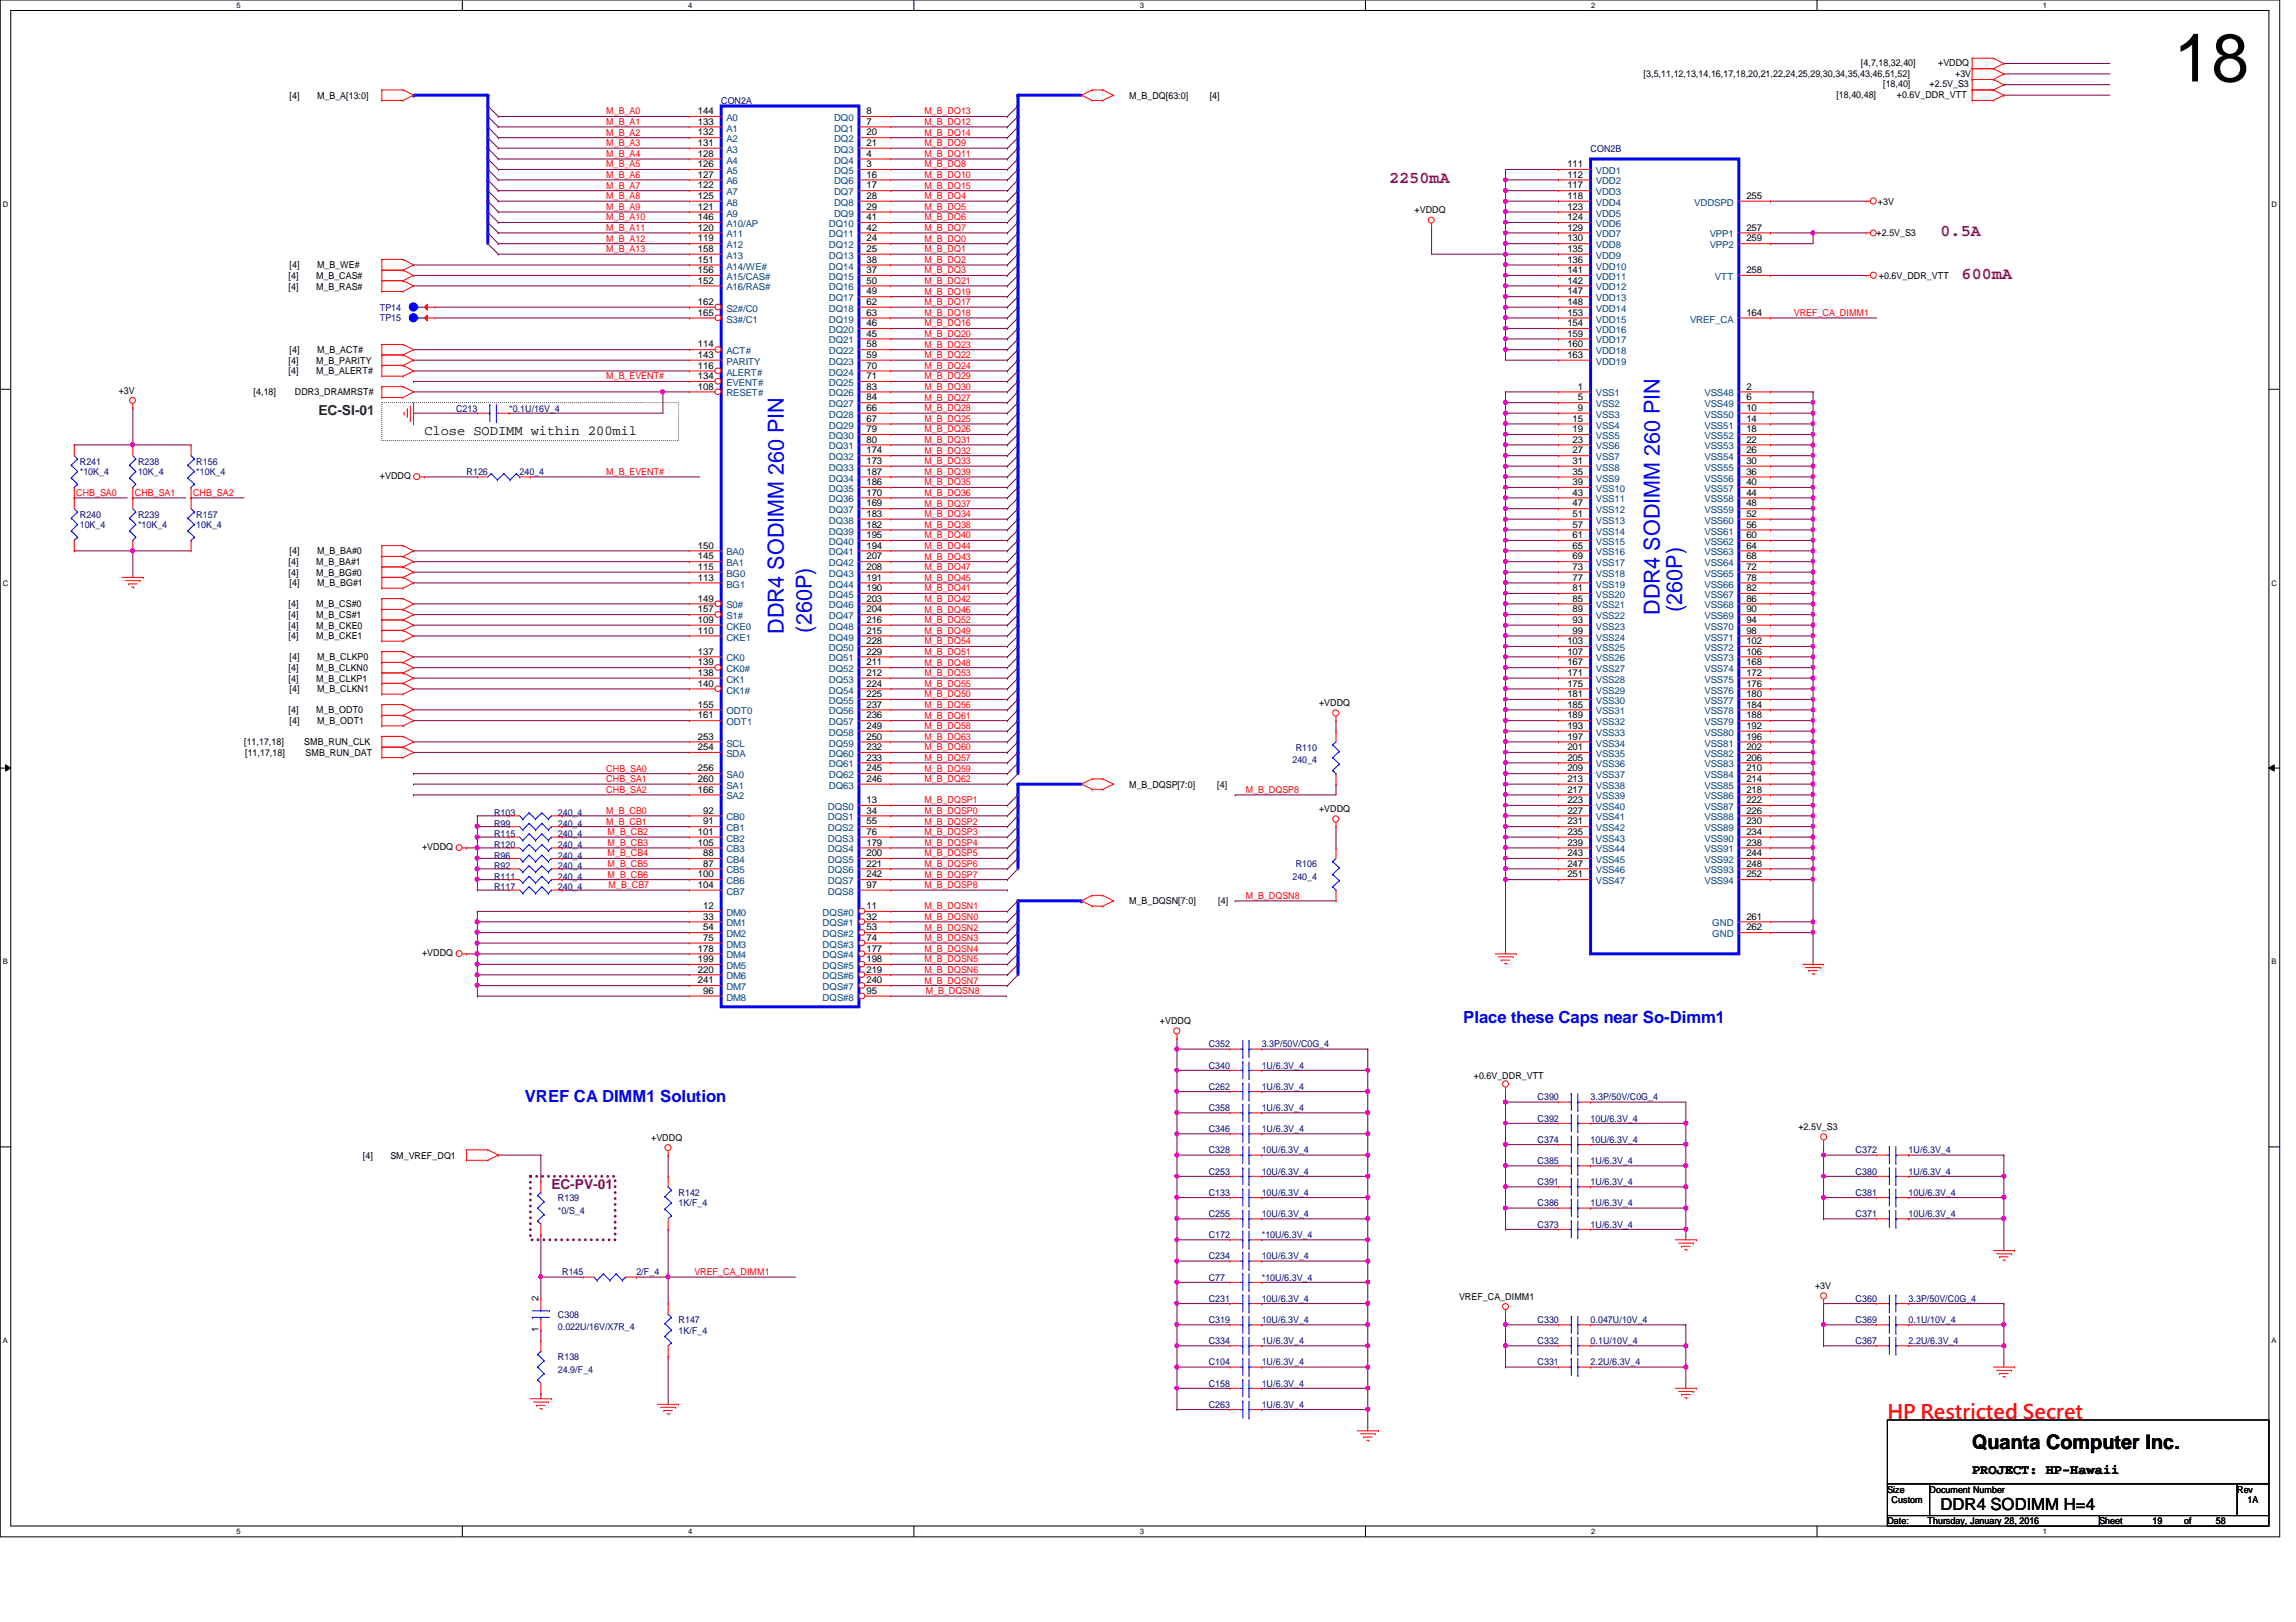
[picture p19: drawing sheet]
<svg xmlns="http://www.w3.org/2000/svg" width="297mm" height="210mm" viewBox="0 0 297 210" stroke-linecap="round" stroke-linejoin="round" font-family="sans-serif">
<defs><g id="words">
<text font-size="8.8" x="281.2" y="10.5">18</text>
<g font-size="2.9" fill="#00f">
<text x="101.4" y="82" transform="rotate(-90 101.4 82)">DDR4 SODIMM 260 PIN</text>
<text x="105" y="81.9" transform="rotate(-90 105 81.9)">(260P)</text>
<text x="214.8" y="79.5" transform="rotate(-90 214.8 79.5)">DDR4 SODIMM 260 PIN</text>
<text x="217.6" y="79.2" transform="rotate(-90 217.6 79.2)">(260P)</text>
</g>
<text font-size="2.6" fill="#f00" x="244.2" y="183.6">HP Restricted Secret</text>
<text font-size="2.6" x="255.1" y="187.6">Quanta Computer Inc.</text>
<g font-size="2.2" fill="#800080">
<text x="179.7" y="23.7">2250mA</text>
<text x="251" y="30.6">0.5A</text>
<text x="253.8" y="36.1">600mA</text>
</g>
<g font-size="2.2" fill="#00f">
<text x="189.3" y="132.3">Place these Caps near So-Dimm1</text>
<text x="67.9" y="142.6">VREF CA DIMM1 Solution</text>
</g>
<text font-size="2.2" x="251" y="195.4">DDR4 SODIMM H=4</text>
<text font-size="1.8" fill="#008000" x="41.2" y="53.8">EC-SI-01</text>
<g font-size="1.8">
<text x="54.9" y="56.3">Close SODIMM within 200mil</text>
<text x="255.1" y="190.8">PROJECT: HP-Hawaii</text>
</g>
<text font-size="1.8" fill="#800080" x="71.3" y="153.9">EC-PV-01</text>
<g font-size="1.2">
<text x="212.6" y="9.9">[3,5,11,12,13,14,16,17,18,20,21,22,24,25,29,30,34,35,43,46,51,52]</text>
<text x="240.7" y="8.6">[4,7,18,32,40]</text>
<text x="243.6" y="11.3">[18,40]</text>
<text x="249.6" y="11.3">+2.5V_S3</text>
<text x="250.7" y="8.6">+VDDQ</text>
<text x="252.9" y="9.9">+3V</text>
<text x="37.5" y="12.8">[4]</text>
<text x="41" y="12.8">M_B_A[13:0]</text>
<text x="90.3" y="14.8">144</text>
<text x="90.3" y="16.1">133</text>
<text x="90.3" y="17.5">132</text>
<text x="112.1" y="14.8">8</text>
<text x="112.1" y="16.1">7</text>
<text x="112.1" y="17.5">20</text>
<text x="146.1" y="12.8">M_B_DQ[63:0]</text>
<text x="156.5" y="12.8">[4]</text>
<text x="237.6" y="12.7">[18,40,48]</text>
<text x="245.4" y="12.7">+0.6V_DDR_VTT</text>
<text x="90.3" y="18.9">131</text>
<text x="90.3" y="20.3">128</text>
<text x="90.3" y="21.6">126</text>
<text x="90.3" y="23">127</text>
<text x="112.1" y="18.9">21</text>
<text x="112.1" y="20.3">4</text>
<text x="112.1" y="21.6">3</text>
<text x="112.1" y="23">16</text>
<text x="202.8" y="21.6">111</text>
<text x="202.8" y="23">112</text>
<text x="90.3" y="24.4">122</text>
<text x="90.3" y="25.7">125</text>
<text x="90.3" y="27.1">121</text>
<text x="90.3" y="28.5">146</text>
<text x="90.3" y="29.8">120</text>
<text x="112.1" y="24.4">17</text>
<text x="112.1" y="25.7">28</text>
<text x="112.1" y="27.1">29</text>
<text x="112.1" y="28.5">41</text>
<text x="112.1" y="29.8">42</text>
<text x="183" y="27.6">+VDDQ</text>
<text x="202.8" y="24.4">117</text>
<text x="202.8" y="25.7">118</text>
<text x="202.8" y="27.1">123</text>
<text x="202.8" y="28.5">124</text>
<text x="202.8" y="29.8">129</text>
<text x="225.9" y="25.7">255</text>
<text x="225.9" y="29.8">257</text>
<text x="242.9" y="26.5">+3V</text>
<text x="37.5" y="34.7">[4]</text>
<text x="41" y="34.7">M_B_WE#</text>
<text x="90.3" y="31.2">119</text>
<text x="90.3" y="32.6">158</text>
<text x="90.3" y="34">151</text>
<text x="90.3" y="35.3">156</text>
<text x="112.1" y="31.2">24</text>
<text x="112.1" y="32.6">25</text>
<text x="112.1" y="34">38</text>
<text x="112.1" y="35.3">37</text>
<text x="202.8" y="31.2">130</text>
<text x="202.8" y="32.6">135</text>
<text x="202.8" y="34">136</text>
<text x="202.8" y="35.3">141</text>
<text x="225.9" y="31.2">259</text>
<text x="225.9" y="35.3">258</text>
<text x="242.8" y="30.5">+2.5V_S3</text>
<text x="37.3" y="36.1">[4]</text>
<text x="37.3" y="37.5">[4]</text>
<text x="40.9" y="36.1">M_B_CAS#</text>
<text x="40.9" y="37.5">M_B_RAS#</text>
<text x="90.3" y="39.5">162</text>
<text x="90.3" y="40.9">165</text>
<text x="90.3" y="36.7">152</text>
<text x="112.1" y="36.7">50</text>
<text x="112.1" y="38.1">49</text>
<text x="112.1" y="39.5">62</text>
<text x="112.1" y="40.9">63</text>
<text x="202.8" y="36.7">142</text>
<text x="202.8" y="38.1">147</text>
<text x="202.8" y="39.5">148</text>
<text x="202.8" y="40.9">153</text>
<text x="225.9" y="40.9">164</text>
<text x="243.1" y="36.1">+0.6V_DDR_VTT</text>
<text x="37.3" y="47.1">[4]</text>
<text x="37.5" y="45.7">[4]</text>
<text x="40.9" y="47.1">M_B_PARITY</text>
<text x="41" y="45.7">M_B_ACT#</text>
<text x="90.3" y="45">114</text>
<text x="90.3" y="47.7">116</text>
<text x="90.3" y="46.3">143</text>
<text x="112.1" y="42.2">46</text>
<text x="112.1" y="43.6">45</text>
<text x="112.1" y="45">58</text>
<text x="112.1" y="46.3">59</text>
<text x="112.1" y="47.7">70</text>
<text x="202.8" y="42.2">154</text>
<text x="202.8" y="43.6">159</text>
<text x="202.8" y="45">160</text>
<text x="202.8" y="46.3">163</text>
<text x="15.4" y="50.9">+3V</text>
<text x="32.8" y="51.2">[4,18]</text>
<text x="37.3" y="48.4">[4]</text>
<text x="38.1" y="51.2">DDR3_DRAMRST#</text>
<text x="40.9" y="48.4">M_B_ALERT#</text>
<text x="90.3" y="49.1">134</text>
<text x="90.3" y="50.4">108</text>
<text x="112.1" y="49.1">71</text>
<text x="112.1" y="50.4">83</text>
<text x="112.1" y="51.8">84</text>
<text x="112.1" y="53.2">66</text>
<text x="204.1" y="50.4">1</text>
<text x="204.1" y="51.8">5</text>
<text x="204.1" y="53.2">9</text>
<text x="225.9" y="50.4">2</text>
<text x="225.9" y="51.8">6</text>
<text x="225.9" y="53.2">10</text>
<text x="112.1" y="54.6">67</text>
<text x="112.1" y="55.9">79</text>
<text x="112.1" y="57.3">80</text>
<text x="112.1" y="58.7">174</text>
<text x="203.5" y="54.6">15</text>
<text x="203.5" y="55.9">19</text>
<text x="203.5" y="57.3">23</text>
<text x="203.5" y="58.7">27</text>
<text x="225.9" y="54.6">14</text>
<text x="225.9" y="55.9">18</text>
<text x="225.9" y="57.3">22</text>
<text x="225.9" y="58.7">26</text>
<text x="49.1" y="62">+VDDQ</text>
<text x="112.1" y="60">173</text>
<text x="112.1" y="61.4">187</text>
<text x="112.1" y="62.8">186</text>
<text x="112.1" y="64.1">170</text>
<text x="112.1" y="65.5">169</text>
<text x="203.5" y="60">31</text>
<text x="203.5" y="61.4">35</text>
<text x="203.5" y="62.8">39</text>
<text x="203.5" y="64.1">43</text>
<text x="203.5" y="65.5">47</text>
<text x="225.9" y="60">30</text>
<text x="225.9" y="61.4">36</text>
<text x="225.9" y="62.8">40</text>
<text x="225.9" y="64.1">44</text>
<text x="225.9" y="65.5">48</text>
<text x="37.5" y="71.8">[4]</text>
<text x="41" y="71.8">M_B_BA#0</text>
<text x="90.3" y="71">150</text>
<text x="112.1" y="66.9">183</text>
<text x="112.1" y="68.3">182</text>
<text x="112.1" y="69.6">195</text>
<text x="112.1" y="71">194</text>
<text x="203.5" y="66.9">51</text>
<text x="203.5" y="68.3">57</text>
<text x="203.5" y="69.6">61</text>
<text x="203.5" y="71">65</text>
<text x="225.9" y="66.9">52</text>
<text x="225.9" y="68.3">56</text>
<text x="225.9" y="69.6">60</text>
<text x="225.9" y="71">64</text>
<text x="37.3" y="73.2">[4]</text>
<text x="37.3" y="74.5">[4]</text>
<text x="37.5" y="75.9">[4]</text>
<text x="40.9" y="73.2">M_B_BA#1</text>
<text x="40.9" y="74.5">M_B_BG#0</text>
<text x="41" y="75.9">M_B_BG#1</text>
<text x="90.3" y="72.4">145</text>
<text x="90.3" y="73.7">115</text>
<text x="90.3" y="77.9">149</text>
<text x="90.3" y="75.1">113</text>
<text x="112.1" y="72.4">207</text>
<text x="112.1" y="73.7">208</text>
<text x="112.1" y="75.1">191</text>
<text x="112.1" y="76.5">190</text>
<text x="112.1" y="77.9">203</text>
<text x="203.5" y="72.4">69</text>
<text x="203.5" y="73.7">73</text>
<text x="203.5" y="75.1">77</text>
<text x="203.5" y="76.5">81</text>
<text x="203.5" y="77.9">85</text>
<text x="225.9" y="72.4">68</text>
<text x="225.9" y="73.7">72</text>
<text x="225.9" y="75.1">78</text>
<text x="225.9" y="76.5">82</text>
<text x="225.9" y="77.9">86</text>
<text x="37.3" y="78.6">[4]</text>
<text x="37.3" y="80">[4]</text>
<text x="37.3" y="81.4">[4]</text>
<text x="37.3" y="82.7">[4]</text>
<text x="40.9" y="78.6">M_B_CS#0</text>
<text x="40.9" y="80">M_B_CS#1</text>
<text x="40.9" y="81.4">M_B_CKE0</text>
<text x="40.9" y="82.7">M_B_CKE1</text>
<text x="90.3" y="79.2">157</text>
<text x="90.3" y="80.6">109</text>
<text x="90.3" y="82">110</text>
<text x="112.1" y="79.2">204</text>
<text x="112.1" y="80.6">216</text>
<text x="112.1" y="82">215</text>
<text x="112.1" y="83.4">228</text>
<text x="202.8" y="83.4">103</text>
<text x="203.5" y="79.2">89</text>
<text x="203.5" y="80.6">93</text>
<text x="203.5" y="82">99</text>
<text x="225.9" y="79.2">90</text>
<text x="225.9" y="80.6">94</text>
<text x="225.9" y="82">98</text>
<text x="225.9" y="83.4">102</text>
<text x="37.3" y="86.9">[4]</text>
<text x="37.3" y="88.2">[4]</text>
<text x="37.5" y="85.5">[4]</text>
<text x="37.5" y="89.6">[4]</text>
<text x="40.9" y="86.9">M_B_CLKN0</text>
<text x="40.9" y="88.2">M_B_CLKP1</text>
<text x="41" y="85.5">M_B_CLKP0</text>
<text x="41" y="89.6">M_B_CLKN1</text>
<text x="90.3" y="84.7">137</text>
<text x="90.3" y="86.1">139</text>
<text x="90.3" y="87.5">138</text>
<text x="90.3" y="88.9">140</text>
<text x="112.1" y="84.7">229</text>
<text x="112.1" y="86.1">211</text>
<text x="112.1" y="87.5">212</text>
<text x="112.1" y="88.9">224</text>
<text x="202.8" y="84.7">107</text>
<text x="202.8" y="86.1">167</text>
<text x="202.8" y="87.5">171</text>
<text x="202.8" y="88.9">175</text>
<text x="225.9" y="84.7">106</text>
<text x="225.9" y="86.1">168</text>
<text x="225.9" y="87.5">172</text>
<text x="225.9" y="88.9">176</text>
<text x="37.3" y="92.3">[4]</text>
<text x="37.5" y="93.7">[4]</text>
<text x="40.9" y="92.3">M_B_ODT0</text>
<text x="41" y="93.7">M_B_ODT1</text>
<text x="90.3" y="95.7">253</text>
<text x="90.3" y="91.6">155</text>
<text x="90.3" y="93">161</text>
<text x="112.1" y="90.2">225</text>
<text x="112.1" y="91.6">237</text>
<text x="112.1" y="93">236</text>
<text x="112.1" y="94.3">249</text>
<text x="112.1" y="95.7">250</text>
<text x="170.6" y="91.4">+VDDQ</text>
<text x="202.8" y="90.2">181</text>
<text x="202.8" y="91.6">185</text>
<text x="202.8" y="93">189</text>
<text x="202.8" y="94.3">193</text>
<text x="202.8" y="95.7">197</text>
<text x="225.9" y="90.2">180</text>
<text x="225.9" y="91.6">184</text>
<text x="225.9" y="93">188</text>
<text x="225.9" y="94.3">192</text>
<text x="225.9" y="95.7">196</text>
<text x="31.6" y="96.4">[11,17,18]</text>
<text x="31.7" y="97.8">[11,17,18]</text>
<text x="39.4" y="96.4">SMB_RUN_CLK</text>
<text x="39.5" y="97.8">SMB_RUN_DAT</text>
<text x="90.3" y="99.8">256</text>
<text x="90.3" y="101.2">260</text>
<text x="90.3" y="97.1">254</text>
<text x="112.1" y="97.1">232</text>
<text x="112.1" y="98.4">233</text>
<text x="112.1" y="99.8">245</text>
<text x="112.1" y="101.2">246</text>
<text x="146.1" y="101.9">M_B_DQSP[7:0]</text>
<text x="157.5" y="101.9">[4]</text>
<text x="202.8" y="97.1">201</text>
<text x="202.8" y="98.4">205</text>
<text x="202.8" y="99.8">209</text>
<text x="202.8" y="101.2">213</text>
<text x="225.9" y="97.1">202</text>
<text x="225.9" y="98.4">206</text>
<text x="225.9" y="99.8">210</text>
<text x="225.9" y="101.2">214</text>
<text x="90.3" y="102.6">166</text>
<text x="91" y="105.3">92</text>
<text x="91" y="106.7">91</text>
<text x="112.1" y="103.9">13</text>
<text x="112.1" y="105.3">34</text>
<text x="112.1" y="106.7">55</text>
<text x="170.6" y="105.1">+VDDQ</text>
<text x="202.8" y="102.6">217</text>
<text x="202.8" y="103.9">223</text>
<text x="202.8" y="105.3">227</text>
<text x="202.8" y="106.7">231</text>
<text x="225.9" y="102.6">218</text>
<text x="225.9" y="103.9">222</text>
<text x="225.9" y="105.3">226</text>
<text x="225.9" y="106.7">230</text>
<text x="54.6" y="110">+VDDQ</text>
<text x="90.3" y="108">101</text>
<text x="90.3" y="109.4">105</text>
<text x="90.3" y="113.5">100</text>
<text x="91" y="110.8">88</text>
<text x="91" y="112.1">87</text>
<text x="112.1" y="108">76</text>
<text x="112.1" y="109.4">179</text>
<text x="112.1" y="110.8">200</text>
<text x="112.1" y="112.1">221</text>
<text x="112.1" y="113.5">242</text>
<text x="202.8" y="108">235</text>
<text x="202.8" y="109.4">239</text>
<text x="202.8" y="110.8">243</text>
<text x="202.8" y="112.1">247</text>
<text x="202.8" y="113.5">251</text>
<text x="225.9" y="108">234</text>
<text x="225.9" y="109.4">238</text>
<text x="225.9" y="110.8">244</text>
<text x="225.9" y="112.1">248</text>
<text x="225.9" y="113.5">252</text>
<text x="90.3" y="114.9">104</text>
<text x="91" y="117.6">12</text>
<text x="91" y="119">33</text>
<text x="112.1" y="117.6">11</text>
<text x="112.1" y="119">32</text>
<text x="112.1" y="114.9">97</text>
<text x="146.1" y="117">M_B_DQSN[7:0]</text>
<text x="157.6" y="117">[4]</text>
<text x="225.9" y="119">261</text>
<text x="54.6" y="123.7">+VDDQ</text>
<text x="90.3" y="123.1">178</text>
<text x="90.3" y="124.5">199</text>
<text x="90.3" y="125.9">220</text>
<text x="91" y="120.4">54</text>
<text x="91" y="121.8">75</text>
<text x="112.1" y="120.4">53</text>
<text x="112.1" y="121.8">74</text>
<text x="112.1" y="123.1">177</text>
<text x="112.1" y="124.5">198</text>
<text x="112.1" y="125.9">219</text>
<text x="225.9" y="120.4">262</text>
<text x="90.3" y="127.3">241</text>
<text x="91" y="128.6">96</text>
<text x="112.1" y="127.3">240</text>
<text x="112.1" y="128.6">95</text>
<text x="150.1" y="132.5">+VDDQ</text>
<text x="190.7" y="139.7">+0.6V_DDR_VTT</text>
<text x="46.9" y="149.9">[4]</text>
<text x="50.5" y="149.9">SM_VREF_DQ1</text>
<text x="84.2" y="147.6">+VDDQ</text>
<text x="232.7" y="146.3">+2.5V_S3</text>
<text x="234.8" y="166.8">+3V</text>
<text x="69.7" y="172.4" transform="rotate(-90 69.7 172.4)">1</text>
<text x="69.7" y="168.4" transform="rotate(-90 69.7 168.4)">2</text>
<text x="188.8" y="168.2">VREF_CA_DIMM1</text>
<text x="244.2" y="193.2">Size</text>
<text x="244.2" y="197.3">Date:</text>
<text x="244.7" y="194.5">Custom</text>
<text x="249.4" y="197.3">Thursday, January 28, 2016</text>
<text x="249.6" y="193.2">Document Number</text>
<text x="271.6" y="197.3">Sheet</text>
<text x="278.5" y="197.3">19</text>
<text x="282.6" y="197.3">of</text>
<text x="286.7" y="197.3">58</text>
<text x="289.4" y="193.2">Rev</text>
<text x="290.8" y="194.5">1A</text>
</g>
<g font-size="1.2" fill="#f00">
<text x="78.4" y="14.8">M_B_A0</text>
<text x="78.4" y="17.6">M_B_A2</text>
<text x="78.4" y="16.2">M_B_A1</text>
<text x="119.6" y="14.8">M_B_DQ13</text>
<text x="119.6" y="17.6">M_B_DQ14</text>
<text x="119.6" y="16.2">M_B_DQ12</text>
<text x="78.4" y="23">M_B_A6</text>
<text x="78.4" y="21.7">M_B_A5</text>
<text x="78.4" y="20.3">M_B_A4</text>
<text x="78.4" y="18.9">M_B_A3</text>
<text x="119.6" y="18.9">M_B_DQ9</text>
<text x="119.6" y="23">M_B_DQ10</text>
<text x="119.6" y="21.7">M_B_DQ8</text>
<text x="119.6" y="20.3">M_B_DQ11</text>
<text x="78.4" y="29.9">M_B_A11</text>
<text x="78.4" y="28.5">M_B_A10</text>
<text x="78.4" y="27.2">M_B_A9</text>
<text x="78.4" y="25.8">M_B_A8</text>
<text x="78.4" y="24.4">M_B_A7</text>
<text x="119.6" y="27.2">M_B_DQ5</text>
<text x="119.6" y="25.8">M_B_DQ4</text>
<text x="119.6" y="24.4">M_B_DQ15</text>
<text x="119.6" y="29.9">M_B_DQ7</text>
<text x="119.6" y="28.5">M_B_DQ6</text>
<text x="78.4" y="32.6">M_B_A13</text>
<text x="78.4" y="31.3">M_B_A12</text>
<text x="119.6" y="35.4">M_B_DQ3</text>
<text x="119.6" y="34">M_B_DQ2</text>
<text x="119.6" y="32.6">M_B_DQ1</text>
<text x="119.6" y="31.3">M_B_DQ0</text>
<text x="119.6" y="40.9">M_B_DQ18</text>
<text x="119.6" y="39.5">M_B_DQ17</text>
<text x="119.6" y="38.1">M_B_DQ19</text>
<text x="119.6" y="36.7">M_B_DQ21</text>
<text x="232.1" y="40.9">VREF_CA_DIMM1</text>
<text x="119.6" y="43.6">M_B_DQ20</text>
<text x="119.6" y="42.2">M_B_DQ16</text>
<text x="119.6" y="47.8">M_B_DQ24</text>
<text x="119.6" y="46.4">M_B_DQ22</text>
<text x="119.6" y="45">M_B_DQ23</text>
<text x="78.4" y="49.1">M_B_EVENT#</text>
<text x="119.6" y="53.2">M_B_DQ28</text>
<text x="119.6" y="51.9">M_B_DQ27</text>
<text x="119.6" y="50.5">M_B_DQ30</text>
<text x="119.6" y="49.1">M_B_DQ29</text>
<text x="119.6" y="54.6">M_B_DQ25</text>
<text x="119.6" y="58.7">M_B_DQ32</text>
<text x="119.6" y="57.3">M_B_DQ31</text>
<text x="119.6" y="56">M_B_DQ26</text>
<text x="9.9" y="64.2">CHB_SA0</text>
<text x="17.4" y="64.2">CHB_SA1</text>
<text x="25" y="64.2">CHB_SA2</text>
<text x="78.4" y="61.5">M_B_EVENT#</text>
<text x="119.6" y="65.6">M_B_DQ37</text>
<text x="119.6" y="64.2">M_B_DQ36</text>
<text x="119.6" y="62.8">M_B_DQ35</text>
<text x="119.6" y="61.5">M_B_DQ39</text>
<text x="119.6" y="60.1">M_B_DQ33</text>
<text x="119.6" y="68.3">M_B_DQ38</text>
<text x="119.6" y="66.9">M_B_DQ34</text>
<text x="119.6" y="71">M_B_DQ44</text>
<text x="119.6" y="69.7">M_B_DQ40</text>
<text x="119.6" y="77.9">M_B_DQ42</text>
<text x="119.6" y="76.5">M_B_DQ41</text>
<text x="119.6" y="75.2">M_B_DQ45</text>
<text x="119.6" y="73.8">M_B_DQ47</text>
<text x="119.6" y="72.4">M_B_DQ43</text>
<text x="119.6" y="80.6">M_B_DQ52</text>
<text x="119.6" y="79.3">M_B_DQ46</text>
<text x="119.6" y="83.4">M_B_DQ54</text>
<text x="119.6" y="82">M_B_DQ49</text>
<text x="119.6" y="84.8">M_B_DQ51</text>
<text x="119.6" y="87.5">M_B_DQ53</text>
<text x="119.6" y="86.1">M_B_DQ48</text>
<text x="119.6" y="88.9">M_B_DQ55</text>
<text x="119.6" y="95.8">M_B_DQ63</text>
<text x="119.6" y="94.4">M_B_DQ58</text>
<text x="119.6" y="91.6">M_B_DQ56</text>
<text x="119.6" y="93">M_B_DQ61</text>
<text x="119.6" y="90.3">M_B_DQ50</text>
<text x="78.4" y="99.9">CHB_SA0</text>
<text x="78.4" y="101.2">CHB_SA1</text>
<text x="119.6" y="98.5">M_B_DQ57</text>
<text x="119.6" y="101.2">M_B_DQ62</text>
<text x="119.6" y="99.9">M_B_DQ59</text>
<text x="119.6" y="97.1">M_B_DQ60</text>
<text x="78.4" y="102.6">CHB_SA2</text>
<text x="78.4" y="105.3">M_B_CB0</text>
<text x="78.4" y="106.7">M_B_CB1</text>
<text x="119.6" y="104">M_B_DQSP1</text>
<text x="119.6" y="106.7">M_B_DQSP2</text>
<text x="119.6" y="105.3">M_B_DQSP0</text>
<text x="161.2" y="102.6">M_B_DQSP8</text>
<text x="78.6" y="108.1">M_B_CB2</text>
<text x="78.6" y="109.5">M_B_CB3</text>
<text x="78.6" y="110.8">M_B_CB4</text>
<text x="78.6" y="112.2">M_B_CB5</text>
<text x="78.6" y="113.6">M_B_CB6</text>
<text x="119.6" y="112.2">M_B_DQSP6</text>
<text x="119.6" y="110.8">M_B_DQSP5</text>
<text x="119.6" y="109.5">M_B_DQSP4</text>
<text x="119.6" y="108.1">M_B_DQSP3</text>
<text x="119.6" y="113.6">M_B_DQSP7</text>
<text x="78.7" y="114.9">M_B_CB7</text>
<text x="119.6" y="114.9">M_B_DQSP8</text>
<text x="119.6" y="119">M_B_DQSN0</text>
<text x="119.6" y="117.7">M_B_DQSN1</text>
<text x="161.2" y="116.3">M_B_DQSN8</text>
<text x="119.6" y="125.9">M_B_DQSN6</text>
<text x="119.6" y="124.5">M_B_DQSN5</text>
<text x="119.6" y="123.2">M_B_DQSN4</text>
<text x="119.6" y="121.8">M_B_DQSN3</text>
<text x="119.6" y="120.4">M_B_DQSN2</text>
<text x="119.6" y="127.3">M_B_DQSN7</text>
<text x="119.8" y="128.7">M_B_DQSN8</text>
<text x="89.8" y="165">VREF_CA_DIMM1</text>
</g>
<g font-size="1.2" fill="#000080">
<text x="93.3" y="13.5">CON2A</text>
<text x="205.8" y="19.6">CON2B</text>
<text x="49.1" y="40.2">TP14</text>
<text x="49.1" y="41.6">TP15</text>
<text x="59" y="53.3">C213</text>
<text x="65.9" y="53.3">*0.1U/16V_4</text>
<text x="10.3" y="60.1">R241</text>
<text x="10.3" y="61.5">*10K_4</text>
<text x="17.9" y="60.1">R238</text>
<text x="17.9" y="61.5">10K_4</text>
<text x="25.4" y="60.1">R156</text>
<text x="25.4" y="61.5">*10K_4</text>
<text x="60.4" y="61.5">R126</text>
<text x="67.2" y="61.5">240_4</text>
<text x="10.3" y="67">R240</text>
<text x="10.3" y="68.3">10K_4</text>
<text x="17.9" y="67">R239</text>
<text x="17.9" y="68.3">*10K_4</text>
<text x="25.4" y="67">R157</text>
<text x="25.4" y="68.3">10K_4</text>
<text x="167.2" y="98.8">240_4</text>
<text x="167.6" y="97.2">R110</text>
<text x="63.9" y="107">R99</text>
<text x="63.9" y="105.6">R103</text>
<text x="72.2" y="105.6">240_4</text>
<text x="72.2" y="107">240_4</text>
<text x="63.9" y="113.9">R111</text>
<text x="63.9" y="112.5">R92</text>
<text x="63.9" y="111.1">R96</text>
<text x="63.9" y="109.8">R120</text>
<text x="63.9" y="108.4">R115</text>
<text x="72.2" y="113.9">240_4</text>
<text x="72.2" y="109.8">240_4</text>
<text x="72.2" y="108.4">240_4</text>
<text x="72.2" y="112.5">240_4</text>
<text x="72.2" y="111.1">240_4</text>
<text x="167.2" y="113.9">240_4</text>
<text x="167.6" y="112.2">R106</text>
<text x="63.9" y="115.2">R117</text>
<text x="72.2" y="115.2">240_4</text>
<text x="156.4" y="135.6">C352</text>
<text x="163.2" y="135.6">3.3P/50V/C0G_4</text>
<text x="156.4" y="143.8">C358</text>
<text x="156.4" y="138.3">C340</text>
<text x="156.4" y="141">C262</text>
<text x="163.2" y="143.8">1U/6.3V_4</text>
<text x="163.2" y="138.3">1U/6.3V_4</text>
<text x="163.2" y="141">1U/6.3V_4</text>
<text x="198.9" y="142.4">C390</text>
<text x="205.8" y="142.4">3.3P/50V/C0G_4</text>
<text x="156.4" y="146.5">C346</text>
<text x="156.4" y="149.3">C328</text>
<text x="163.2" y="146.5">1U/6.3V_4</text>
<text x="163.2" y="149.3">10U/6.3V_4</text>
<text x="198.9" y="147.9">C374</text>
<text x="198.9" y="145.2">C392</text>
<text x="205.8" y="147.9">10U/6.3V_4</text>
<text x="205.8" y="145.2">10U/6.3V_4</text>
<text x="240.1" y="149.3">C372</text>
<text x="246.9" y="149.3">1U/6.3V_4</text>
<text x="72.2" y="155.4">R139</text>
<text x="87.8" y="154.7">R142</text>
<text x="156.4" y="152">C253</text>
<text x="156.4" y="154.7">C133</text>
<text x="163.2" y="152">10U/6.3V_4</text>
<text x="163.2" y="154.7">10U/6.3V_4</text>
<text x="198.9" y="153.4">C391</text>
<text x="198.9" y="150.6">C385</text>
<text x="205.8" y="153.4">1U/6.3V_4</text>
<text x="205.8" y="150.6">1U/6.3V_4</text>
<text x="240.1" y="152">C380</text>
<text x="240.1" y="154.7">C381</text>
<text x="246.9" y="152">1U/6.3V_4</text>
<text x="246.9" y="154.7">10U/6.3V_4</text>
<text x="72.2" y="157.1">*0/S_4</text>
<text x="87.8" y="156.1">1K/F_4</text>
<text x="156.4" y="157.5">C255</text>
<text x="156.4" y="160.2">C172</text>
<text x="163.2" y="157.5">10U/6.3V_4</text>
<text x="163.2" y="160.2">*10U/6.3V_4</text>
<text x="198.9" y="156.1">C386</text>
<text x="198.9" y="158.9">C373</text>
<text x="205.8" y="156.1">1U/6.3V_4</text>
<text x="205.8" y="158.9">1U/6.3V_4</text>
<text x="240.1" y="157.5">C371</text>
<text x="246.9" y="157.5">10U/6.3V_4</text>
<text x="72.7" y="165">R145</text>
<text x="82.3" y="165">2/F_4</text>
<text x="156.4" y="165.7">C77</text>
<text x="156.4" y="163">C234</text>
<text x="163.2" y="163">10U/6.3V_4</text>
<text x="163.2" y="165.7">*10U/6.3V_4</text>
<text x="72.2" y="170.5">C308</text>
<text x="72.2" y="172.2">0.022U/16V/X7R_4</text>
<text x="87.8" y="171.2">R147</text>
<text x="87.8" y="172.6">1K/F_4</text>
<text x="156.4" y="173.9">C334</text>
<text x="156.4" y="168.4">C231</text>
<text x="156.4" y="171.2">C319</text>
<text x="163.2" y="173.9">1U/6.3V_4</text>
<text x="163.2" y="168.4">10U/6.3V_4</text>
<text x="163.2" y="171.2">10U/6.3V_4</text>
<text x="198.9" y="171.2">C330</text>
<text x="198.9" y="173.9">C332</text>
<text x="205.8" y="171.2">0.047U/10V_4</text>
<text x="205.8" y="173.9">0.1U/10V_4</text>
<text x="240.1" y="168.4">C360</text>
<text x="240.1" y="171.2">C369</text>
<text x="240.1" y="173.9">C367</text>
<text x="246.9" y="168.4">3.3P/50V/C0G_4</text>
<text x="246.9" y="171.2">0.1U/10V_4</text>
<text x="246.9" y="173.9">2.2U/6.3V_4</text>
<text x="72.2" y="176">R138</text>
<text x="72.2" y="177.6">24.9/F_4</text>
<text x="156.4" y="176.7">C104</text>
<text x="156.4" y="179.5">C158</text>
<text x="163.2" y="176.7">1U/6.3V_4</text>
<text x="163.2" y="179.5">1U/6.3V_4</text>
<text x="198.9" y="176.7">C331</text>
<text x="205.8" y="176.7">2.2U/6.3V_4</text>
<text x="156.4" y="182.2">C263</text>
<text x="163.2" y="182.2">1U/6.3V_4</text>
</g>
<g font-size="1.2" fill="#004080">
<text x="94" y="15.7">A0</text>
<text x="94" y="17">A1</text>
<text x="107.9" y="15.7">DQ0</text>
<text x="107.9" y="17">DQ1</text>
<text x="94" y="18.4">A2</text>
<text x="94" y="19.8">A3</text>
<text x="94" y="21.2">A4</text>
<text x="94" y="22.5">A5</text>
<text x="94" y="23.9">A6</text>
<text x="107.9" y="18.4">DQ2</text>
<text x="107.9" y="19.8">DQ3</text>
<text x="107.9" y="21.2">DQ4</text>
<text x="107.9" y="22.5">DQ5</text>
<text x="107.9" y="23.9">DQ6</text>
<text x="206.5" y="22.5">VDD1</text>
<text x="206.5" y="23.9">VDD2</text>
<text x="94" y="25.3">A7</text>
<text x="94" y="26.6">A8</text>
<text x="94" y="28">A9</text>
<text x="94" y="29.4">A10/AP</text>
<text x="107.2" y="29.4">DQ10</text>
<text x="107.9" y="25.3">DQ7</text>
<text x="107.9" y="26.6">DQ8</text>
<text x="107.9" y="28">DQ9</text>
<text x="206.5" y="25.3">VDD3</text>
<text x="206.5" y="26.6">VDD4</text>
<text x="206.5" y="28">VDD5</text>
<text x="206.5" y="29.4">VDD6</text>
<text x="219.2" y="26.6">VDDSPD</text>
<text x="94" y="30.7">A11</text>
<text x="94" y="32.1">A12</text>
<text x="94" y="33.5">A13</text>
<text x="94" y="34.9">A14/WE#</text>
<text x="107.2" y="30.7">DQ11</text>
<text x="107.2" y="32.1">DQ12</text>
<text x="107.2" y="33.5">DQ13</text>
<text x="107.2" y="34.9">DQ14</text>
<text x="206.5" y="30.7">VDD7</text>
<text x="206.5" y="32.1">VDD8</text>
<text x="206.5" y="33.5">VDD9</text>
<text x="206.5" y="34.9">VDD10</text>
<text x="221.2" y="30.7">VPP1</text>
<text x="221.2" y="32.1">VPP2</text>
<text x="94" y="36.2">A15/CAS#</text>
<text x="94" y="40.3">S2#/C0</text>
<text x="94" y="41.7">S3#/C1</text>
<text x="94" y="37.6">A16/RAS#</text>
<text x="107.2" y="36.2">DQ15</text>
<text x="107.2" y="37.6">DQ16</text>
<text x="107.2" y="39">DQ17</text>
<text x="107.2" y="40.3">DQ18</text>
<text x="107.2" y="41.7">DQ19</text>
<text x="206.5" y="36.2">VDD11</text>
<text x="206.5" y="37.6">VDD12</text>
<text x="206.5" y="39">VDD13</text>
<text x="206.5" y="40.3">VDD14</text>
<text x="206.5" y="41.7">VDD15</text>
<text x="218.6" y="41.7">VREF_CA</text>
<text x="221.9" y="36.2">VTT</text>
<text x="94" y="45.8">ACT#</text>
<text x="94" y="47.2">PARITY</text>
<text x="107.2" y="43.1">DQ20</text>
<text x="107.2" y="44.4">DQ21</text>
<text x="107.2" y="45.8">DQ22</text>
<text x="107.2" y="47.2">DQ23</text>
<text x="206.5" y="43.1">VDD16</text>
<text x="206.5" y="44.4">VDD17</text>
<text x="206.5" y="45.8">VDD18</text>
<text x="206.5" y="47.2">VDD19</text>
<text x="94" y="48.6">ALERT#</text>
<text x="94" y="50">EVENT#</text>
<text x="94" y="51.3">RESET#</text>
<text x="107.2" y="48.6">DQ24</text>
<text x="107.2" y="50">DQ25</text>
<text x="107.2" y="51.3">DQ26</text>
<text x="107.2" y="52.7">DQ27</text>
<text x="206.5" y="51.3">VSS1</text>
<text x="206.5" y="52.7">VSS2</text>
<text x="220.5" y="51.3">VSS48</text>
<text x="220.5" y="52.7">VSS49</text>
<text x="107.2" y="54.1">DQ28</text>
<text x="107.2" y="55.5">DQ29</text>
<text x="107.2" y="56.8">DQ30</text>
<text x="107.2" y="58.2">DQ31</text>
<text x="107.2" y="59.6">DQ32</text>
<text x="206.5" y="54.1">VSS3</text>
<text x="206.5" y="55.5">VSS4</text>
<text x="206.5" y="56.8">VSS5</text>
<text x="206.5" y="58.2">VSS6</text>
<text x="206.5" y="59.6">VSS7</text>
<text x="220.5" y="54.1">VSS50</text>
<text x="220.5" y="55.5">VSS51</text>
<text x="220.5" y="56.8">VSS52</text>
<text x="220.5" y="58.2">VSS53</text>
<text x="220.5" y="59.6">VSS54</text>
<text x="107.2" y="60.9">DQ33</text>
<text x="107.2" y="62.3">DQ34</text>
<text x="107.2" y="63.7">DQ35</text>
<text x="107.2" y="65">DQ36</text>
<text x="206.5" y="60.9">VSS8</text>
<text x="206.5" y="62.3">VSS9</text>
<text x="206.5" y="63.7">VSS10</text>
<text x="206.5" y="65">VSS11</text>
<text x="220.5" y="60.9">VSS55</text>
<text x="220.5" y="62.3">VSS56</text>
<text x="220.5" y="63.7">VSS57</text>
<text x="220.5" y="65">VSS58</text>
<text x="94" y="71.9">BA0</text>
<text x="107.2" y="66.4">DQ37</text>
<text x="107.2" y="67.8">DQ38</text>
<text x="107.2" y="69.2">DQ39</text>
<text x="107.2" y="70.5">DQ40</text>
<text x="107.2" y="71.9">DQ41</text>
<text x="206.5" y="66.4">VSS12</text>
<text x="206.5" y="67.8">VSS13</text>
<text x="206.5" y="69.2">VSS14</text>
<text x="206.5" y="70.5">VSS15</text>
<text x="206.5" y="71.9">VSS16</text>
<text x="220.5" y="66.4">VSS59</text>
<text x="220.5" y="67.8">VSS60</text>
<text x="220.5" y="69.2">VSS61</text>
<text x="220.5" y="70.5">VSS62</text>
<text x="220.5" y="71.9">VSS63</text>
<text x="94" y="73.3">BA1</text>
<text x="94" y="74.6">BG0</text>
<text x="94" y="76">BG1</text>
<text x="107.2" y="73.3">DQ42</text>
<text x="107.2" y="74.6">DQ43</text>
<text x="107.2" y="76">DQ44</text>
<text x="107.2" y="77.4">DQ45</text>
<text x="206.5" y="73.3">VSS17</text>
<text x="206.5" y="74.6">VSS18</text>
<text x="206.5" y="76">VSS19</text>
<text x="206.5" y="77.4">VSS20</text>
<text x="220.5" y="73.3">VSS64</text>
<text x="220.5" y="74.6">VSS65</text>
<text x="220.5" y="76">VSS66</text>
<text x="220.5" y="77.4">VSS67</text>
<text x="94" y="78.7">S0#</text>
<text x="94" y="80.1">S1#</text>
<text x="94" y="81.5">CKE0</text>
<text x="94" y="82.9">CKE1</text>
<text x="107.2" y="78.7">DQ46</text>
<text x="107.2" y="80.1">DQ47</text>
<text x="107.2" y="81.5">DQ48</text>
<text x="107.2" y="82.9">DQ49</text>
<text x="206.5" y="78.7">VSS21</text>
<text x="206.5" y="80.1">VSS22</text>
<text x="206.5" y="81.5">VSS23</text>
<text x="206.5" y="82.9">VSS24</text>
<text x="220.5" y="78.7">VSS68</text>
<text x="220.5" y="80.1">VSS69</text>
<text x="220.5" y="81.5">VSS70</text>
<text x="220.5" y="82.9">VSS71</text>
<text x="94" y="85.6">CK0</text>
<text x="94" y="87">CK0#</text>
<text x="94" y="88.3">CK1</text>
<text x="94" y="89.7">CK1#</text>
<text x="107.2" y="84.2">DQ50</text>
<text x="107.2" y="85.6">DQ51</text>
<text x="107.2" y="87">DQ52</text>
<text x="107.2" y="88.3">DQ53</text>
<text x="107.2" y="89.7">DQ54</text>
<text x="206.5" y="84.2">VSS25</text>
<text x="206.5" y="85.6">VSS26</text>
<text x="206.5" y="87">VSS27</text>
<text x="206.5" y="88.3">VSS28</text>
<text x="206.5" y="89.7">VSS29</text>
<text x="220.5" y="84.2">VSS72</text>
<text x="220.5" y="85.6">VSS73</text>
<text x="220.5" y="87">VSS74</text>
<text x="220.5" y="88.3">VSS75</text>
<text x="220.5" y="89.7">VSS76</text>
<text x="94" y="92.5">ODT0</text>
<text x="94" y="93.9">ODT1</text>
<text x="107.2" y="91.1">DQ55</text>
<text x="107.2" y="92.5">DQ56</text>
<text x="107.2" y="93.9">DQ57</text>
<text x="107.2" y="95.2">DQ58</text>
<text x="206.5" y="91.1">VSS30</text>
<text x="206.5" y="92.5">VSS31</text>
<text x="206.5" y="93.9">VSS32</text>
<text x="206.5" y="95.2">VSS33</text>
<text x="220.5" y="91.1">VSS77</text>
<text x="220.5" y="92.5">VSS78</text>
<text x="220.5" y="93.9">VSS79</text>
<text x="220.5" y="95.2">VSS80</text>
<text x="94" y="100.7">SA0</text>
<text x="94" y="96.6">SCL</text>
<text x="94" y="98">SDA</text>
<text x="107.2" y="96.6">DQ59</text>
<text x="107.2" y="98">DQ60</text>
<text x="107.2" y="99.3">DQ61</text>
<text x="107.2" y="100.7">DQ62</text>
<text x="206.5" y="96.6">VSS34</text>
<text x="206.5" y="98">VSS35</text>
<text x="206.5" y="99.3">VSS36</text>
<text x="206.5" y="100.7">VSS37</text>
<text x="220.5" y="96.6">VSS81</text>
<text x="220.5" y="98">VSS82</text>
<text x="220.5" y="99.3">VSS83</text>
<text x="220.5" y="100.7">VSS84</text>
<text x="94" y="102.1">SA1</text>
<text x="94" y="106.2">CB0</text>
<text x="94" y="107.6">CB1</text>
<text x="94" y="103.5">SA2</text>
<text x="107.1" y="104.8">DQS0</text>
<text x="107.1" y="106.2">DQS1</text>
<text x="107.1" y="107.6">DQS2</text>
<text x="107.2" y="102.1">DQ63</text>
<text x="206.5" y="102.1">VSS38</text>
<text x="206.5" y="103.5">VSS39</text>
<text x="206.5" y="104.8">VSS40</text>
<text x="206.5" y="106.2">VSS41</text>
<text x="206.5" y="107.6">VSS42</text>
<text x="220.5" y="102.1">VSS85</text>
<text x="220.5" y="103.5">VSS86</text>
<text x="220.5" y="104.8">VSS87</text>
<text x="220.5" y="106.2">VSS88</text>
<text x="220.5" y="107.6">VSS89</text>
<text x="94" y="108.9">CB2</text>
<text x="94" y="110.3">CB3</text>
<text x="94" y="111.7">CB4</text>
<text x="94" y="113">CB5</text>
<text x="107.1" y="108.9">DQS3</text>
<text x="107.1" y="110.3">DQS4</text>
<text x="107.1" y="111.7">DQS5</text>
<text x="107.1" y="113">DQS6</text>
<text x="206.5" y="108.9">VSS43</text>
<text x="206.5" y="110.3">VSS44</text>
<text x="206.5" y="111.7">VSS45</text>
<text x="206.5" y="113">VSS46</text>
<text x="220.5" y="108.9">VSS90</text>
<text x="220.5" y="110.3">VSS91</text>
<text x="220.5" y="111.7">VSS92</text>
<text x="220.5" y="113">VSS93</text>
<text x="94" y="118.5">DM0</text>
<text x="94" y="119.9">DM1</text>
<text x="94" y="114.4">CB6</text>
<text x="94" y="115.8">CB7</text>
<text x="106.4" y="118.5">DQS#0</text>
<text x="106.4" y="119.9">DQS#1</text>
<text x="107.1" y="114.4">DQS7</text>
<text x="107.1" y="115.8">DQS8</text>
<text x="206.5" y="114.4">VSS47</text>
<text x="220.5" y="114.4">VSS94</text>
<text x="221.5" y="119.9">GND</text>
<text x="94" y="121.3">DM2</text>
<text x="94" y="122.6">DM3</text>
<text x="94" y="124">DM4</text>
<text x="94" y="125.4">DM5</text>
<text x="106.4" y="121.3">DQS#2</text>
<text x="106.4" y="122.6">DQS#3</text>
<text x="106.4" y="124">DQS#4</text>
<text x="106.4" y="125.4">DQS#5</text>
<text x="221.5" y="121.3">GND</text>
<text x="94" y="126.7">DM6</text>
<text x="94" y="128.1">DM7</text>
<text x="94" y="129.5">DM8</text>
<text x="106.4" y="126.7">DQS#6</text>
<text x="106.4" y="128.1">DQS#7</text>
<text x="106.4" y="129.5">DQS#8</text>
</g>
<g font-size="1">
<text x="30.6" y="1">5</text>
<text x="89" y="1">4</text>
<text x="147.4" y="1">3</text>
<text x="205.9" y="1">2</text>
<text x="264.3" y="1">1</text>
<text x=".4" y="26.8">D</text>
<text x="293.9" y="26.8">D</text>
<text x=".4" y="75.8">C</text>
<text x="293.9" y="75.8">C</text>
<text x=".4" y="124.8">B</text>
<text x="293.9" y="124.8">B</text>
<text x=".4" y="173.8">A</text>
<text x="293.9" y="173.8">A</text>
<text x="30.6" y="198.5">5</text>
<text x="89" y="198.5">4</text>
<text x="147.4" y="198.5">3</text>
<text x="205.9" y="198.5">2</text>
<text x="264.3" y="198.5">1</text>
</g>
</g></defs>
<path d="M0 0h294.9v198.9h-294.9zM1.4 1.4h292.1v196.1h-292.1z" fill="none" stroke="#000" stroke-width=".13"/>
<g fill="#fff">
<path d="M30.6 .1h.6v1.1h-.6z"/>
<path d="M30.6 197.6h.6v1.1h-.6z"/>
</g>
<path d="M59.8 0v1.4M59.8 197.5v1.3" fill="none" stroke="#000" stroke-width=".13"/>
<g fill="#fff">
<path d="M89 .1h.6v1.1h-.6z"/>
<path d="M89 197.6h.6v1.1h-.6z"/>
</g>
<path d="M118.2 0v1.4M118.2 197.5v1.3" fill="none" stroke="#000" stroke-width=".13"/>
<g fill="#fff">
<path d="M147.4 .1h.6v1.1h-.6z"/>
<path d="M147.4 197.6h.6v1.1h-.6z"/>
</g>
<path d="M176.7 0v1.4M176.7 197.5v1.3" fill="none" stroke="#000" stroke-width=".13"/>
<g fill="#fff">
<path d="M205.9 .1h.5v1.1h-.5z"/>
<path d="M205.9 197.6h.5v1.1h-.5z"/>
</g>
<path d="M235.1 0v1.4M235.1 197.5v1.3" fill="none" stroke="#000" stroke-width=".13"/>
<g fill="#fff">
<path d="M264.3 .1h.5v1.1h-.5z"/>
<path d="M264.3 197.6h.5v1.1h-.5z"/>
<path d="M.4 25.9h.7v1.1h-.7z"/>
<path d="M293.9 25.9h.7v1.1h-.7z"/>
<path d="M.4 74.9h.7v1.1h-.7z"/>
<path d="M293.9 74.9h.7v1.1h-.7z"/>
</g>
<path d="M0 50.4h1.4M293.5 50.4h1.4" fill="none" stroke="#000" stroke-width=".13"/>
<g fill="#fff">
<path d="M.4 123.9h.6v1.1h-.6z"/>
<path d="M293.9 123.9h.6v1.1h-.6z"/>
</g>
<path d="M0 99.4h1.4M.7 99l.7 .4-.7 .4zM293.5 99.4l.7-.4v.8zM293.5 99.4h1.4" fill="none" stroke="#000" stroke-width=".13"/>
<path d="M.7 99l.7 .4-.7 .4zM293.5 99.4l.7-.4v.8z" fill="#000"/>
<g fill="#fff">
<path d="M.4 172.9h.6v1.1h-.6z"/>
<path d="M293.9 172.9h.6v1.1h-.6z"/>
</g>
<path d="M0 148.4h1.4M293.5 148.4h1.4" fill="none" stroke="#000" stroke-width=".13"/>
<path d="M49.4 52.1h38.4v4.9h-38.4z" fill="none" stroke="#000" stroke-width=".13" stroke-dasharray="0 .3"/>
<path d="M68.6 152.2h11v8.2h-11z" fill="none" stroke="#800080" stroke-width=".38" stroke-dasharray="0 .8"/>
<path d="M235.9 157.7h.1M235.9 157.7h6.9M246.9 157.7h.1M246.9 155h.1M246.9 157.7h12.3M246.9 155h12.3M259.2 157.7h.1M259.2 157.7v4.1" fill="none" stroke="#800040" stroke-width=".13"/>
<circle cx="259.2" cy="157.7" r=".26" fill="#f0f"/>
<circle cx="259.2" cy="157.7" r=".26" fill="none" stroke="#f0f" stroke-width=".13"/>
<path d="M235.9 148.1h.1M235.9 148.1v1.4M235.9 171.4h.1M235.9 171.4h6.9" fill="none" stroke="#800040" stroke-width=".13"/>
<circle cx="235.9" cy="171.4" r=".26" fill="#f0f"/>
<circle cx="235.9" cy="171.4" r=".26" fill="none" stroke="#f0f" stroke-width=".13"/>
<path d="M235.9 155h.1M235.9 155h6.9M235.9 171.4h.1M235.9 174.2h.1M235.9 171.4v2.8M235.9 174.2h6.9" fill="none" stroke="#800040" stroke-width=".13"/>
<circle cx="235.9" cy="154.9" r=".26" fill="#f0f"/>
<circle cx="235.9" cy="154.9" r=".26" fill="none" stroke="#f0f" stroke-width=".13"/>
<path d="M235.9 155h.1M235.9 155v2.7M246.9 171.4h.1M246.9 174.2h.1M246.9 171.4h12.3M246.9 174.2h12.3M259.2 171.4h.1M259.2 174.2h.1M259.2 171.4v5.5" fill="none" stroke="#800040" stroke-width=".13"/>
<circle cx="259.2" cy="174.2" r=".26" fill="#f0f"/>
<circle cx="259.2" cy="174.2" r=".26" fill="none" stroke="#f0f" stroke-width=".13"/>
<path d="M259.2 155h.1M259.2 155v2.7" fill="none" stroke="#800040" stroke-width=".13"/>
<circle cx="259.2" cy="154.9" r=".26" fill="#f0f"/>
<circle cx="259.2" cy="154.9" r=".26" fill="none" stroke="#f0f" stroke-width=".13"/>
<path d="M235.9 168.7h.1M235.9 168.7v2.7M235.9 168.7h6.9M246.9 168.7h.1M246.9 168.7h12.3M259.2 168.7h.1M259.2 168.7v2.7" fill="none" stroke="#800040" stroke-width=".13"/>
<circle cx="259.2" cy="171.4" r=".26" fill="#f0f"/>
<circle cx="259.2" cy="171.4" r=".26" fill="none" stroke="#f0f" stroke-width=".13"/>
<path d="M235.9 152.2h.1M235.9 149.5h.1M235.9 152.2h6.9M235.9 149.5v5.5M235.9 149.5h6.9M246.9 152.2h.1M246.9 152.2h12.3M259.2 152.2h.1M259.2 152.2v2.8" fill="none" stroke="#800040" stroke-width=".13"/>
<circle cx="235.9" cy="152.2" r=".25" fill="#f0f"/>
<circle cx="235.9" cy="152.2" r=".25" fill="none" stroke="#f0f" stroke-width=".13"/>
<circle cx="235.9" cy="149.5" r=".26" fill="#f0f"/>
<circle cx="235.9" cy="149.5" r=".26" fill="none" stroke="#f0f" stroke-width=".13"/>
<path d="M246.9 149.5h.1M246.9 149.5h12.3M259.2 149.5h.1M259.2 149.5v2.7" fill="none" stroke="#800040" stroke-width=".13"/>
<circle cx="259.2" cy="152.2" r=".25" fill="#f0f"/>
<circle cx="259.2" cy="152.2" r=".25" fill="none" stroke="#f0f" stroke-width=".13"/>
<g fill="none" stroke="#800040" stroke-width=".13">
<path d="M9.6 71.3h.1M9.6 71.3h15.1M17.2 71.3h.1M53.5 100.1h.1M53.5 101.5h.1M53.5 102.9h.1M53.5 100.1h35.7M53.5 101.5h35.7M53.5 102.9h35.7M61.8 117.9h.1M61.8 119.3h.1M61.8 117.9v9.7"/>
<path d="M61.8 120.7h.1M61.8 122h.1M61.8 123.4h.1M61.8 124.8h.1M61.8 126.2h.1"/>
</g>
<circle cx="17.1" cy="71.3" r=".26" fill="#f0f"/>
<circle cx="17.1" cy="71.3" r=".26" fill="none" stroke="#f0f" stroke-width=".13"/>
<path d="M9.6 57.6h.1M9.6 57.6h15.1M17.2 57.6h.1M17.2 71.3h.1M17.2 71.3v3.4" fill="none" stroke="#800040" stroke-width=".13"/>
<circle cx="17.1" cy="57.6" r=".26" fill="#f0f"/>
<circle cx="17.1" cy="57.6" r=".26" fill="none" stroke="#f0f" stroke-width=".13"/>
<g fill="none" stroke="#800040" stroke-width=".13">
<path d="M64.5 15.1h.1M64.5 17.8h.1M64.5 19.2h.1M64.5 16.4h.1M64.5 15.1h24.7M64.5 17.8h24.7M64.5 19.2h24.7M64.5 16.4h24.7M64.5 32.9h.1M64.5 31.5h.1M64.5 30.1h.1M64.5 28.8h.1"/>
<path d="M64.5 27.4h.1M64.5 26h.1M64.5 24.7h.1M64.5 23.3h.1M64.5 21.9h.1M64.5 20.6h.1M64.5 32.9h24.7M64.5 31.5h24.7M64.5 30.1h24.7M64.5 28.8h24.7M64.5 27.4h24.7M64.5 26h24.7"/>
<path d="M64.5 24.7h24.7M64.5 23.3h24.7M64.5 21.9h24.7M64.5 20.6h24.7M17.2 52.8h.1M17.2 52.8v4.8M9.6 64.4h.1M9.6 64.4h6.9M17.2 64.4h.1M17.2 64.4h6.8M24.7 64.4h.1M24.7 64.4h6.9"/>
</g>
<path d="M53.5 12.3h9.6" fill="none" stroke="#00f" stroke-width=".38"/>
<circle cx="53.5" cy="12.3" r=".19" fill="#00f"/>
<g fill="none" stroke="#800040" stroke-width=".13">
<path d="M53.5 34.3h.1M53.5 37h.1M53.5 35.6h.1M53.5 34.3h35.7M53.5 37h35.7M53.5 35.6h35.7M53.5 79.5h.1M53.5 78.1h.1M53.5 79.5h35.7M53.5 78.1h35.7M53.5 82.3h.1M53.5 80.9h.1"/>
<path d="M53.5 89.2h.1M53.5 87.8h.1M53.5 86.4h.1M53.5 85h.1M53.5 96h.1M53.5 97.4h.1M53.5 91.9h.1M53.5 93.3h.1M53.5 82.3h35.7M53.5 80.9h35.7M53.5 89.2h35.7M53.5 87.8h35.7"/>
<path d="M53.5 86.4h35.7M53.5 85h35.7M53.5 96h35.7M53.5 97.4h35.7M53.5 91.9h35.7M53.5 93.3h35.7"/>
</g>
<path d="M63.1 12.3v1.4" fill="none" stroke="#00f" stroke-width=".38"/>
<circle cx="63.1" cy="12.3" r=".19" fill="#00f"/>
<path d="M131.7 101.5v1.4" fill="none" stroke="#00f" stroke-width=".38"/>
<circle cx="131.7" cy="102.9" r=".19" fill="#00f"/>
<path d="M131.7 116.6v1.3" fill="none" stroke="#00f" stroke-width=".38"/>
<circle cx="131.7" cy="116.6" r=".19" fill="#00f"/>
<path d="M131.7 116.6h8.2" fill="none" stroke="#00f" stroke-width=".38"/>
<circle cx="139.9" cy="116.6" r=".19" fill="#00f"/>
<path d="M131.7 101.5h8.2" fill="none" stroke="#00f" stroke-width=".38"/>
<circle cx="131.7" cy="101.5" r=".19" fill="#00f"/>
<g fill="none" stroke="#800040" stroke-width=".13">
<path d="M54.9 61.7h.1M54.9 61.7h6.9M68.6 61.7h.1M68.6 61.7h21.9M60.4 109.7h.1M60.4 109.7h1.4M61.8 115.2h.1M61.8 113.8h.1M61.8 112.4h.1M61.8 112.4v2.8M61.8 115.2h4.1M61.8 113.8h4.1"/>
<path d="M61.8 112.4h4.1M61.8 127.6h.1M61.8 127.6v1.3"/>
</g>
<circle cx="61.7" cy="113.8" r=".26" fill="#f0f"/>
<circle cx="61.7" cy="113.8" r=".26" fill="none" stroke="#f0f" stroke-width=".13"/>
<circle cx="61.7" cy="112.4" r=".26" fill="#f0f"/>
<circle cx="61.7" cy="112.4" r=".26" fill="none" stroke="#f0f" stroke-width=".13"/>
<path d="M61.8 111.1h.1M61.8 111.1h4.1" fill="none" stroke="#800040" stroke-width=".13"/>
<circle cx="61.7" cy="111" r=".25" fill="#f0f"/>
<circle cx="61.7" cy="111" r=".25" fill="none" stroke="#f0f" stroke-width=".13"/>
<path d="M61.8 111.1h.1M61.8 109.7h.1M61.8 108.3h.1M61.8 108.3v4.1M61.8 109.7h4.1M61.8 108.3h4.1" fill="none" stroke="#800040" stroke-width=".13"/>
<circle cx="61.7" cy="109.7" r=".26" fill="#f0f"/>
<circle cx="61.7" cy="109.7" r=".26" fill="none" stroke="#f0f" stroke-width=".13"/>
<path d="M61.8 107h.1M61.8 107h4.1M61.8 107v1.3" fill="none" stroke="#800040" stroke-width=".13"/>
<circle cx="61.7" cy="108.3" r=".26" fill="#f0f"/>
<circle cx="61.7" cy="108.3" r=".26" fill="none" stroke="#f0f" stroke-width=".13"/>
<circle cx="61.7" cy="106.9" r=".26" fill="#f0f"/>
<circle cx="61.7" cy="106.9" r=".26" fill="none" stroke="#f0f" stroke-width=".13"/>
<g fill="none" stroke="#800040" stroke-width=".13">
<path d="M61.8 105.6h.1M61.8 105.6v1.4M72.7 105.6h.1M72.7 107h.1M72.7 108.3h.1M72.7 109.7h.1M72.7 111.1h.1M72.7 112.4h.1M72.7 113.8h.1M72.7 115.2h.1M72.7 105.6h16.5M72.7 107h16.5"/>
<path d="M72.7 108.3h16.5M72.7 109.7h16.5M72.7 111.1h16.5M72.7 112.4h16.5M72.7 113.8h16.5M72.7 115.2h16.5"/>
</g>
<path d="M63.1 13.7v1.4" fill="none" stroke="#00f" stroke-width=".38"/>
<circle cx="63.1" cy="13.7" r=".19" fill="#00f"/>
<path d="M63.1 15.1v1.3" fill="none" stroke="#00f" stroke-width=".38"/>
<circle cx="63.1" cy="15.1" r=".19" fill="#00f"/>
<path d="M63.1 16.4v1.4" fill="none" stroke="#00f" stroke-width=".38"/>
<circle cx="63.1" cy="16.4" r=".19" fill="#00f"/>
<path d="M63.1 17.8v1.4" fill="none" stroke="#00f" stroke-width=".38"/>
<circle cx="63.1" cy="17.8" r=".19" fill="#00f"/>
<path d="M63.1 19.2v1.4" fill="none" stroke="#00f" stroke-width=".38"/>
<circle cx="63.1" cy="19.2" r=".19" fill="#00f"/>
<path d="M63.1 20.6v1.3" fill="none" stroke="#00f" stroke-width=".38"/>
<circle cx="63.1" cy="20.6" r=".19" fill="#00f"/>
<path d="M63.1 21.9v1.4" fill="none" stroke="#00f" stroke-width=".38"/>
<circle cx="63.1" cy="21.9" r=".19" fill="#00f"/>
<path d="M63.1 23.3v1.4" fill="none" stroke="#00f" stroke-width=".38"/>
<circle cx="63.1" cy="23.3" r=".19" fill="#00f"/>
<path d="M63.1 24.7v1.3" fill="none" stroke="#00f" stroke-width=".38"/>
<circle cx="63.1" cy="24.7" r=".19" fill="#00f"/>
<path d="M63.1 26v1.4" fill="none" stroke="#00f" stroke-width=".38"/>
<circle cx="63.1" cy="26" r=".19" fill="#00f"/>
<path d="M63.1 27.4v1.4" fill="none" stroke="#00f" stroke-width=".38"/>
<circle cx="63.1" cy="27.4" r=".19" fill="#00f"/>
<path d="M63.1 28.8v1.3" fill="none" stroke="#00f" stroke-width=".38"/>
<circle cx="63.1" cy="28.8" r=".19" fill="#00f"/>
<path d="M63.1 30.1v1.4" fill="none" stroke="#00f" stroke-width=".38"/>
<circle cx="63.1" cy="30.1" r=".19" fill="#00f"/>
<path d="M131.7 117.9v1.4" fill="none" stroke="#00f" stroke-width=".38"/>
<circle cx="131.7" cy="117.9" r=".19" fill="#00f"/>
<path d="M131.7 119.3v1.4" fill="none" stroke="#00f" stroke-width=".38"/>
<circle cx="131.7" cy="119.3" r=".19" fill="#00f"/>
<path d="M131.7 120.7v1.3" fill="none" stroke="#00f" stroke-width=".38"/>
<circle cx="131.7" cy="120.7" r=".19" fill="#00f"/>
<path d="M131.7 122v1.4" fill="none" stroke="#00f" stroke-width=".38"/>
<circle cx="131.7" cy="122" r=".19" fill="#00f"/>
<path d="M131.7 123.4v1.4" fill="none" stroke="#00f" stroke-width=".38"/>
<circle cx="131.7" cy="123.4" r=".19" fill="#00f"/>
<path d="M131.7 124.8v1.4" fill="none" stroke="#00f" stroke-width=".38"/>
<circle cx="131.7" cy="124.8" r=".19" fill="#00f"/>
<path d="M131.7 104.2v1.4" fill="none" stroke="#00f" stroke-width=".38"/>
<circle cx="131.7" cy="104.2" r=".19" fill="#00f"/>
<path d="M131.7 105.6v1.4" fill="none" stroke="#00f" stroke-width=".38"/>
<circle cx="131.7" cy="105.6" r=".19" fill="#00f"/>
<path d="M131.7 107v1.3" fill="none" stroke="#00f" stroke-width=".38"/>
<circle cx="131.7" cy="107" r=".19" fill="#00f"/>
<path d="M131.7 108.3v1.4" fill="none" stroke="#00f" stroke-width=".38"/>
<circle cx="131.7" cy="108.3" r=".19" fill="#00f"/>
<path d="M131.7 109.7v1.4" fill="none" stroke="#00f" stroke-width=".38"/>
<circle cx="131.7" cy="109.7" r=".19" fill="#00f"/>
<path d="M131.7 111.1v1.3" fill="none" stroke="#00f" stroke-width=".38"/>
<circle cx="131.7" cy="111.1" r=".19" fill="#00f"/>
<path d="M131.7 17.8v1.4" fill="none" stroke="#00f" stroke-width=".38"/>
<circle cx="131.7" cy="17.8" r=".19" fill="#00f"/>
<path d="M131.7 19.2v1.4" fill="none" stroke="#00f" stroke-width=".38"/>
<circle cx="131.7" cy="19.2" r=".19" fill="#00f"/>
<path d="M131.7 20.6v1.3" fill="none" stroke="#00f" stroke-width=".38"/>
<circle cx="131.7" cy="20.6" r=".19" fill="#00f"/>
<path d="M131.7 24.7v1.3" fill="none" stroke="#00f" stroke-width=".38"/>
<circle cx="131.7" cy="24.7" r=".19" fill="#00f"/>
<path d="M131.7 31.5v1.4" fill="none" stroke="#00f" stroke-width=".38"/>
<circle cx="131.7" cy="31.5" r=".19" fill="#00f"/>
<path d="M131.7 32.9v1.4" fill="none" stroke="#00f" stroke-width=".38"/>
<circle cx="131.7" cy="32.9" r=".19" fill="#00f"/>
<path d="M131.7 41.1v1.4" fill="none" stroke="#00f" stroke-width=".38"/>
<circle cx="131.7" cy="41.1" r=".19" fill="#00f"/>
<path d="M131.7 45.3v1.3" fill="none" stroke="#00f" stroke-width=".38"/>
<circle cx="131.7" cy="45.3" r=".19" fill="#00f"/>
<path d="M131.7 48v1.4" fill="none" stroke="#00f" stroke-width=".38"/>
<circle cx="131.7" cy="48" r=".19" fill="#00f"/>
<path d="M131.7 54.9v1.3" fill="none" stroke="#00f" stroke-width=".38"/>
<circle cx="131.7" cy="54.9" r=".19" fill="#00f"/>
<path d="M131.7 56.2v1.4" fill="none" stroke="#00f" stroke-width=".38"/>
<circle cx="131.7" cy="56.2" r=".19" fill="#00f"/>
<path d="M131.7 64.4v1.4" fill="none" stroke="#00f" stroke-width=".38"/>
<circle cx="131.7" cy="64.4" r=".19" fill="#00f"/>
<path d="M131.7 68.6v1.3" fill="none" stroke="#00f" stroke-width=".38"/>
<circle cx="131.7" cy="68.6" r=".19" fill="#00f"/>
<path d="M131.7 71.3v1.4" fill="none" stroke="#00f" stroke-width=".38"/>
<circle cx="131.7" cy="71.3" r=".19" fill="#00f"/>
<path d="M131.7 78.1v1.4" fill="none" stroke="#00f" stroke-width=".38"/>
<circle cx="131.7" cy="78.1" r=".19" fill="#00f"/>
<path d="M131.7 79.5v1.4" fill="none" stroke="#00f" stroke-width=".38"/>
<circle cx="131.7" cy="79.5" r=".19" fill="#00f"/>
<path d="M131.7 80.9v1.4" fill="none" stroke="#00f" stroke-width=".38"/>
<circle cx="131.7" cy="80.9" r=".19" fill="#00f"/>
<path d="M131.7 87.8v1.4" fill="none" stroke="#00f" stroke-width=".38"/>
<circle cx="131.7" cy="87.8" r=".19" fill="#00f"/>
<path d="M131.7 91.9v1.4" fill="none" stroke="#00f" stroke-width=".38"/>
<circle cx="131.7" cy="91.9" r=".19" fill="#00f"/>
<path d="M131.7 93.3v1.3" fill="none" stroke="#00f" stroke-width=".38"/>
<circle cx="131.7" cy="93.3" r=".19" fill="#00f"/>
<path d="M131.7 94.6v1.4" fill="none" stroke="#00f" stroke-width=".38"/>
<circle cx="131.7" cy="94.6" r=".19" fill="#00f"/>
<path d="M131.7 98.7v1.4" fill="none" stroke="#00f" stroke-width=".38"/>
<circle cx="131.7" cy="98.7" r=".19" fill="#00f"/>
<path d="M131.7 96v1.4" fill="none" stroke="#00f" stroke-width=".38"/>
<circle cx="131.7" cy="96" r=".19" fill="#00f"/>
<path d="M131.7 97.4v1.3" fill="none" stroke="#00f" stroke-width=".38"/>
<circle cx="131.7" cy="97.4" r=".19" fill="#00f"/>
<path d="M131.7 89.2v1.3" fill="none" stroke="#00f" stroke-width=".38"/>
<circle cx="131.7" cy="89.2" r=".19" fill="#00f"/>
<path d="M131.7 90.5v1.4" fill="none" stroke="#00f" stroke-width=".38"/>
<circle cx="131.7" cy="90.5" r=".19" fill="#00f"/>
<path d="M131.7 85v1.4" fill="none" stroke="#00f" stroke-width=".38"/>
<circle cx="131.7" cy="85" r=".19" fill="#00f"/>
<path d="M131.7 86.4v1.4" fill="none" stroke="#00f" stroke-width=".38"/>
<circle cx="131.7" cy="86.4" r=".19" fill="#00f"/>
<path d="M131.7 82.3v1.4" fill="none" stroke="#00f" stroke-width=".38"/>
<circle cx="131.7" cy="82.3" r=".19" fill="#00f"/>
<path d="M131.7 83.7v1.3" fill="none" stroke="#00f" stroke-width=".38"/>
<circle cx="131.7" cy="83.7" r=".19" fill="#00f"/>
<path d="M131.7 75.4v1.4" fill="none" stroke="#00f" stroke-width=".38"/>
<circle cx="131.7" cy="75.4" r=".19" fill="#00f"/>
<path d="M131.7 76.8v1.3" fill="none" stroke="#00f" stroke-width=".38"/>
<circle cx="131.7" cy="76.8" r=".19" fill="#00f"/>
<path d="M131.7 72.7v1.3" fill="none" stroke="#00f" stroke-width=".38"/>
<circle cx="131.7" cy="72.7" r=".19" fill="#00f"/>
<path d="M131.7 74v1.4" fill="none" stroke="#00f" stroke-width=".38"/>
<circle cx="131.7" cy="74" r=".19" fill="#00f"/>
<path d="M131.7 69.9v1.4" fill="none" stroke="#00f" stroke-width=".38"/>
<circle cx="131.7" cy="69.9" r=".19" fill="#00f"/>
<path d="M131.7 65.8v1.4" fill="none" stroke="#00f" stroke-width=".38"/>
<circle cx="131.7" cy="65.8" r=".19" fill="#00f"/>
<path d="M131.7 67.2v1.4" fill="none" stroke="#00f" stroke-width=".38"/>
<circle cx="131.7" cy="67.2" r=".19" fill="#00f"/>
<path d="M131.7 61.7v1.4" fill="none" stroke="#00f" stroke-width=".38"/>
<circle cx="131.7" cy="61.7" r=".19" fill="#00f"/>
<path d="M131.7 63.1v1.3" fill="none" stroke="#00f" stroke-width=".38"/>
<circle cx="131.7" cy="63.1" r=".19" fill="#00f"/>
<path d="M131.7 59v1.3" fill="none" stroke="#00f" stroke-width=".38"/>
<circle cx="131.7" cy="59" r=".19" fill="#00f"/>
<path d="M131.7 60.3v1.4" fill="none" stroke="#00f" stroke-width=".38"/>
<circle cx="131.7" cy="60.3" r=".19" fill="#00f"/>
<path d="M131.7 57.6v1.4" fill="none" stroke="#00f" stroke-width=".38"/>
<circle cx="131.7" cy="57.6" r=".19" fill="#00f"/>
<path d="M131.7 52.1v1.4" fill="none" stroke="#00f" stroke-width=".38"/>
<circle cx="131.7" cy="52.1" r=".19" fill="#00f"/>
<path d="M131.7 53.5v1.4" fill="none" stroke="#00f" stroke-width=".38"/>
<circle cx="131.7" cy="53.5" r=".19" fill="#00f"/>
<path d="M131.7 49.4v1.3" fill="none" stroke="#00f" stroke-width=".38"/>
<circle cx="131.7" cy="49.4" r=".19" fill="#00f"/>
<path d="M131.7 50.7v1.4" fill="none" stroke="#00f" stroke-width=".38"/>
<circle cx="131.7" cy="50.7" r=".19" fill="#00f"/>
<path d="M131.7 46.6v1.4" fill="none" stroke="#00f" stroke-width=".38"/>
<circle cx="131.7" cy="46.6" r=".19" fill="#00f"/>
<path d="M131.7 42.5v1.4" fill="none" stroke="#00f" stroke-width=".38"/>
<circle cx="131.7" cy="42.5" r=".19" fill="#00f"/>
<path d="M131.7 43.9v1.4" fill="none" stroke="#00f" stroke-width=".38"/>
<circle cx="131.7" cy="43.9" r=".19" fill="#00f"/>
<path d="M131.7 38.4v1.4" fill="none" stroke="#00f" stroke-width=".38"/>
<circle cx="131.7" cy="38.4" r=".19" fill="#00f"/>
<path d="M131.7 39.8v1.3" fill="none" stroke="#00f" stroke-width=".38"/>
<circle cx="131.7" cy="39.8" r=".19" fill="#00f"/>
<path d="M131.7 35.6v1.4" fill="none" stroke="#00f" stroke-width=".38"/>
<circle cx="131.7" cy="35.6" r=".19" fill="#00f"/>
<path d="M131.7 37v1.4" fill="none" stroke="#00f" stroke-width=".38"/>
<circle cx="131.7" cy="37" r=".19" fill="#00f"/>
<path d="M131.7 34.3v1.3" fill="none" stroke="#00f" stroke-width=".38"/>
<circle cx="131.7" cy="34.3" r=".19" fill="#00f"/>
<path d="M131.7 28.8v1.3" fill="none" stroke="#00f" stroke-width=".38"/>
<circle cx="131.7" cy="28.8" r=".19" fill="#00f"/>
<path d="M131.7 30.1v1.4" fill="none" stroke="#00f" stroke-width=".38"/>
<circle cx="131.7" cy="30.1" r=".19" fill="#00f"/>
<path d="M131.7 26v1.4" fill="none" stroke="#00f" stroke-width=".38"/>
<circle cx="131.7" cy="26" r=".19" fill="#00f"/>
<path d="M131.7 27.4v1.4" fill="none" stroke="#00f" stroke-width=".38"/>
<circle cx="131.7" cy="27.4" r=".19" fill="#00f"/>
<path d="M131.7 21.9v1.4" fill="none" stroke="#00f" stroke-width=".38"/>
<circle cx="131.7" cy="21.9" r=".19" fill="#00f"/>
<path d="M131.7 23.3v1.4" fill="none" stroke="#00f" stroke-width=".38"/>
<circle cx="131.7" cy="23.3" r=".19" fill="#00f"/>
<path d="M131.7 15.1v1.3" fill="none" stroke="#00f" stroke-width=".38"/>
<circle cx="131.7" cy="15.1" r=".19" fill="#00f"/>
<path d="M131.7 16.4v1.4" fill="none" stroke="#00f" stroke-width=".38"/>
<circle cx="131.7" cy="16.4" r=".19" fill="#00f"/>
<path d="M131.7 13.7v1.4" fill="none" stroke="#00f" stroke-width=".38"/>
<circle cx="131.7" cy="13.7" r=".19" fill="#00f"/>
<path d="M131.7 12.3h8.2" fill="none" stroke="#00f" stroke-width=".38"/>
<circle cx="131.7" cy="12.3" r=".19" fill="#00f"/>
<path d="M131.7 12.3v1.4" fill="none" stroke="#00f" stroke-width=".38"/>
<circle cx="131.7" cy="12.3" r=".19" fill="#00f"/>
<g fill="none" stroke="#800040" stroke-width=".13">
<path d="M53.5 45.3h.1M53.5 46.6h.1M53.5 48h.1M53.5 49.4h.1M53.5 50.7h.1M53.5 53.5h.1M53.5 45.3h35.7M53.5 46.6h35.7M53.5 48h35.7M53.5 49.4h35.7M53.5 50.7h32.3M53.5 53.5h8.3"/>
<path d="M65.9 53.5h.1M85.8 50.7h.1M85.8 50.7v2.8h-19.9"/>
</g>
<circle cx="85.7" cy="50.7" r=".26" fill="#f0f"/>
<circle cx="85.7" cy="50.7" r=".26" fill="none" stroke="#f0f" stroke-width=".13"/>
<g fill="none" stroke="#800040" stroke-width=".13">
<path d="M56.3 39.8h32.9M89.2 39.8h.1M56.3 41.1h32.9M85.8 50.7h.1M85.8 50.7h3.4M89.2 41.1h.1M53.5 71.3h.1M53.5 74h.1M53.5 72.7h.1M53.5 75.4h.1M53.5 71.3h35.7M53.5 74h35.7"/>
<path d="M53.5 72.7h35.7M53.5 75.4h35.7M61.8 105.6h.1M61.8 117.9h.1M61.8 119.3h.1M61.8 105.6h4.1M61.8 117.9h27.4M61.8 119.3h27.4"/>
</g>
<circle cx="61.7" cy="119.3" r=".26" fill="#f0f"/>
<circle cx="61.7" cy="119.3" r=".26" fill="none" stroke="#f0f" stroke-width=".13"/>
<path d="M61.8 120.7h.1M61.8 120.7h27.4" fill="none" stroke="#800040" stroke-width=".13"/>
<circle cx="61.7" cy="120.7" r=".26" fill="#f0f"/>
<circle cx="61.7" cy="120.7" r=".26" fill="none" stroke="#f0f" stroke-width=".13"/>
<path d="M61.8 122h.1M61.8 122h27.4" fill="none" stroke="#800040" stroke-width=".13"/>
<circle cx="61.7" cy="122" r=".26" fill="#f0f"/>
<circle cx="61.7" cy="122" r=".26" fill="none" stroke="#f0f" stroke-width=".13"/>
<path d="M61.8 123.4h.1M61.8 123.4h27.4" fill="none" stroke="#800040" stroke-width=".13"/>
<circle cx="61.7" cy="123.4" r=".26" fill="#f0f"/>
<circle cx="61.7" cy="123.4" r=".26" fill="none" stroke="#f0f" stroke-width=".13"/>
<path d="M61.8 124.8h.1M61.8 124.8h27.4" fill="none" stroke="#800040" stroke-width=".13"/>
<circle cx="61.7" cy="124.8" r=".25" fill="#f0f"/>
<circle cx="61.7" cy="124.8" r=".25" fill="none" stroke="#f0f" stroke-width=".13"/>
<path d="M61.8 126.2h.1M61.8 126.2h27.4" fill="none" stroke="#800040" stroke-width=".13"/>
<circle cx="61.7" cy="126.2" r=".26" fill="#f0f"/>
<circle cx="61.7" cy="126.2" r=".26" fill="none" stroke="#f0f" stroke-width=".13"/>
<path d="M61.8 127.6h.1M61.8 127.6h27.4" fill="none" stroke="#800040" stroke-width=".13"/>
<circle cx="61.7" cy="127.5" r=".26" fill="#f0f"/>
<circle cx="61.7" cy="127.5" r=".26" fill="none" stroke="#f0f" stroke-width=".13"/>
<path d="M172.8 93.3h.1M172.8 93.3v1.3M159.8 102.9h.1M159.8 116.6h.1M159.8 102.9h13M159.8 116.6h13M172.8 107h.1M172.8 107v2.7M60.4 123.4h.1M60.4 123.4h1.4M61.8 128.9h.1M61.8 128.9h27.4" fill="none" stroke="#800040" stroke-width=".13"/>
<path d="M131.7 102.9v1.3" fill="none" stroke="#00f" stroke-width=".38"/>
<circle cx="131.7" cy="104.2" r=".19" fill="#00f"/>
<path d="M194.8 50.7h.1M194.8 50.7v1.4" fill="none" stroke="#800040" stroke-width=".13"/>
<circle cx="194.8" cy="52.1" r=".26" fill="#f0f"/>
<circle cx="194.8" cy="52.1" r=".26" fill="none" stroke="#f0f" stroke-width=".13"/>
<path d="M234.6 119.3h.1M234.6 119.3v1.4" fill="none" stroke="#800040" stroke-width=".13"/>
<path d="M234.4 119.1l.1-.1 .2 .2v.3h-.2h-.1z" fill-rule="evenodd" fill="#f0f"/>
<path d="M234.4 119.1l.1-.1 .2 .2v.3h-.2h-.1z" fill="none" stroke="#f0f" stroke-width=".13"/>
<path d="M234.6 50.7h.1M234.6 50.7v1.4M229.1 119.3h5.5M234.6 119.3h.1" fill="none" stroke="#800040" stroke-width=".13"/>
<path d="M234.4 51.9l.1-.1 .2 .1v.3l-.2 .1-.1-.1z" fill-rule="evenodd" fill="#f0f"/>
<path d="M234.4 51.9l.1-.1 .2 .1v.3l-.2 .1-.1-.1z" fill="none" stroke="#f0f" stroke-width=".13"/>
<path d="M234.6 52.1h.1M234.6 53.5h.1M234.6 52.1v2.8" fill="none" stroke="#800040" stroke-width=".13"/>
<path d="M234.4 54.6h.1l.2 .1v.3l-.2 .1-.1-.1z" fill-rule="evenodd" fill="#f0f"/>
<path d="M234.4 54.6h.1l.2 .1v.3l-.2 .1-.1-.1z" fill="none" stroke="#f0f" stroke-width=".13"/>
<path d="M234.4 53.3l.1-.1 .2 .1v.3l-.2 .1-.1-.1z" fill-rule="evenodd" fill="#f0f"/>
<path d="M234.4 53.3l.1-.1 .2 .1v.3l-.2 .1-.1-.1z" fill="none" stroke="#f0f" stroke-width=".13"/>
<path d="M234.6 54.9h.1M234.6 56.2h.1M234.6 57.6h.1M234.6 59h.1M234.6 54.9v5.4" fill="none" stroke="#800040" stroke-width=".13"/>
<path d="M234.4 60.1h.1l.2 .1v.3l-.2 .1-.1-.1z" fill-rule="evenodd" fill="#f0f"/>
<path d="M234.4 60.1h.1l.2 .1v.3l-.2 .1-.1-.1z" fill="none" stroke="#f0f" stroke-width=".13"/>
<path d="M234.4 58.7h.1l.2 .1v.3l-.2 .1-.1-.1z" fill-rule="evenodd" fill="#f0f"/>
<path d="M234.4 58.7h.1l.2 .1v.3l-.2 .1-.1-.1z" fill="none" stroke="#f0f" stroke-width=".13"/>
<path d="M234.6 60.3h.1M234.6 61.7h.1M234.6 63.1h.1M234.6 60.3v4.1" fill="none" stroke="#800040" stroke-width=".13"/>
<path d="M234.4 64.2h.1l.2 .1v.3l-.2 .1-.1-.1z" fill-rule="evenodd" fill="#f0f"/>
<path d="M234.4 64.2h.1l.2 .1v.3l-.2 .1-.1-.1z" fill="none" stroke="#f0f" stroke-width=".13"/>
<path d="M234.4 62.9h.3l.1 .1-.1 .2-.2 .1-.1-.1z" fill-rule="evenodd" fill="#f0f"/>
<path d="M234.4 62.9h.3l.1 .1-.1 .2-.2 .1-.1-.1z" fill="none" stroke="#f0f" stroke-width=".13"/>
<path d="M234.6 64.4h.1M234.6 65.8h.1M234.6 64.4v2.8" fill="none" stroke="#800040" stroke-width=".13"/>
<path d="M234.4 67l.1-.1 .2 .1v.4h-.2h-.1z" fill-rule="evenodd" fill="#f0f"/>
<path d="M234.4 67l.1-.1 .2 .1v.4h-.2h-.1z" fill="none" stroke="#f0f" stroke-width=".13"/>
<path d="M234.4 65.6l.1-.1 .2 .1v.4h-.2h-.1z" fill-rule="evenodd" fill="#f0f"/>
<path d="M234.4 65.6l.1-.1 .2 .1v.4h-.2h-.1z" fill="none" stroke="#f0f" stroke-width=".13"/>
<path d="M234.6 67.2h.1M234.6 68.6h.1M234.6 67.2v2.7" fill="none" stroke="#800040" stroke-width=".13"/>
<path d="M234.4 69.7h.3l.1 .2-.1 .2h-.2h-.1z" fill-rule="evenodd" fill="#f0f"/>
<path d="M234.4 69.7h.3l.1 .2-.1 .2h-.2h-.1z" fill="none" stroke="#f0f" stroke-width=".13"/>
<path d="M234.4 68.3h.1l.2 .1v.3l-.2 .1-.1-.1z" fill-rule="evenodd" fill="#f0f"/>
<path d="M234.4 68.3h.1l.2 .1v.3l-.2 .1-.1-.1z" fill="none" stroke="#f0f" stroke-width=".13"/>
<path d="M234.6 69.9h.1M234.6 71.3h.1M234.6 69.9v2.8" fill="none" stroke="#800040" stroke-width=".13"/>
<path d="M234.4 72.5l.1-.1 .2 .1v.3l-.2 .1-.1-.1z" fill-rule="evenodd" fill="#f0f"/>
<path d="M234.4 72.5l.1-.1 .2 .1v.3l-.2 .1-.1-.1z" fill="none" stroke="#f0f" stroke-width=".13"/>
<path d="M234.4 71.1l.1-.1 .2 .1v.4h-.2h-.1z" fill-rule="evenodd" fill="#f0f"/>
<path d="M234.4 71.1l.1-.1 .2 .1v.4h-.2h-.1z" fill="none" stroke="#f0f" stroke-width=".13"/>
<path d="M234.6 72.7h.1M234.6 74h.1M234.6 72.7v2.7" fill="none" stroke="#800040" stroke-width=".13"/>
<path d="M234.4 73.9l.1-.1 .2 .1v.3l-.2 .1-.1-.1z" fill-rule="evenodd" fill="#f0f"/>
<path d="M234.4 73.9l.1-.1 .2 .1v.3l-.2 .1-.1-.1z" fill="none" stroke="#f0f" stroke-width=".13"/>
<path d="M234.6 75.4h.1M234.6 75.4v1.4" fill="none" stroke="#800040" stroke-width=".13"/>
<path d="M234.4 76.6h.3l.1 .2-.1 .1-.2 .1-.1-.1z" fill-rule="evenodd" fill="#f0f"/>
<path d="M234.4 76.6h.3l.1 .2-.1 .1-.2 .1-.1-.1z" fill="none" stroke="#f0f" stroke-width=".13"/>
<path d="M234.4 75.2l.1-.1 .2 .2v.3h-.2h-.1z" fill-rule="evenodd" fill="#f0f"/>
<path d="M234.4 75.2l.1-.1 .2 .2v.3h-.2h-.1z" fill="none" stroke="#f0f" stroke-width=".13"/>
<path d="M234.6 76.8h.1M234.6 78.1h.1M234.6 79.5h.1M234.6 76.8v4.1" fill="none" stroke="#800040" stroke-width=".13"/>
<path d="M234.4 80.7l.1-.1 .2 .2v.3l-.2 .1-.1-.1z" fill-rule="evenodd" fill="#f0f"/>
<path d="M234.4 80.7l.1-.1 .2 .2v.3l-.2 .1-.1-.1z" fill="none" stroke="#f0f" stroke-width=".13"/>
<path d="M234.4 79.3l.1-.1 .2 .2v.3l-.2 .1-.1-.1z" fill-rule="evenodd" fill="#f0f"/>
<path d="M234.4 79.3l.1-.1 .2 .2v.3l-.2 .1-.1-.1z" fill="none" stroke="#f0f" stroke-width=".13"/>
<path d="M234.6 80.9h.1M234.6 80.9v1.4" fill="none" stroke="#800040" stroke-width=".13"/>
<path d="M234.4 82.1l.1-.1 .2 .1v.3l-.2 .1-.1-.1z" fill-rule="evenodd" fill="#f0f"/>
<path d="M234.4 82.1l.1-.1 .2 .1v.3l-.2 .1-.1-.1z" fill="none" stroke="#f0f" stroke-width=".13"/>
<path d="M234.6 82.3h.1M234.6 83.7h.1M234.6 82.3v2.7" fill="none" stroke="#800040" stroke-width=".13"/>
<path d="M234.4 84.8h.1l.2 .1v.3l-.2 .1-.1-.1z" fill-rule="evenodd" fill="#f0f"/>
<path d="M234.4 84.8h.1l.2 .1v.3l-.2 .1-.1-.1z" fill="none" stroke="#f0f" stroke-width=".13"/>
<path d="M234.6 85h.1M234.6 86.4h.1M234.6 85v2.8" fill="none" stroke="#800040" stroke-width=".13"/>
<path d="M234.4 86.2l.1-.1 .2 .1v.3l-.2 .1-.1-.1z" fill-rule="evenodd" fill="#f0f"/>
<path d="M234.4 86.2l.1-.1 .2 .1v.3l-.2 .1-.1-.1z" fill="none" stroke="#f0f" stroke-width=".13"/>
<path d="M234.6 87.8h.1M234.6 87.8v1.4" fill="none" stroke="#800040" stroke-width=".13"/>
<path d="M234.4 88.9h.1l.2 .1v.3l-.2 .1-.1-.1z" fill-rule="evenodd" fill="#f0f"/>
<path d="M234.4 88.9h.1l.2 .1v.3l-.2 .1-.1-.1z" fill="none" stroke="#f0f" stroke-width=".13"/>
<path d="M234.4 87.6l.1-.1 .2 .1v.3l-.2 .1-.1-.1z" fill-rule="evenodd" fill="#f0f"/>
<path d="M234.4 87.6l.1-.1 .2 .1v.3l-.2 .1-.1-.1z" fill="none" stroke="#f0f" stroke-width=".13"/>
<path d="M234.6 89.2h.1M234.6 90.5h.1M234.6 89.2v2.7" fill="none" stroke="#800040" stroke-width=".13"/>
<path d="M234.4 91.7l.1-.1 .2 .1v.3l-.2 .1-.1-.1z" fill-rule="evenodd" fill="#f0f"/>
<path d="M234.4 91.7l.1-.1 .2 .1v.3l-.2 .1-.1-.1z" fill="none" stroke="#f0f" stroke-width=".13"/>
<path d="M234.4 90.3h.3l.1 .2-.1 .1-.2 .1-.1-.1z" fill-rule="evenodd" fill="#f0f"/>
<path d="M234.4 90.3h.3l.1 .2-.1 .1-.2 .1-.1-.1z" fill="none" stroke="#f0f" stroke-width=".13"/>
<path d="M234.6 91.9h.1M234.6 93.3h.1M234.6 91.9v2.7" fill="none" stroke="#800040" stroke-width=".13"/>
<path d="M234.4 94.4h.1l.2 .1v.3l-.2 .1-.1-.1z" fill-rule="evenodd" fill="#f0f"/>
<path d="M234.4 94.4h.1l.2 .1v.3l-.2 .1-.1-.1z" fill="none" stroke="#f0f" stroke-width=".13"/>
<path d="M234.6 94.6h.1M234.6 94.6v1.4" fill="none" stroke="#800040" stroke-width=".13"/>
<path d="M234.4 95.8l.1-.1 .2 .1v.3l-.2 .1-.1-.1z" fill-rule="evenodd" fill="#f0f"/>
<path d="M234.4 95.8l.1-.1 .2 .1v.3l-.2 .1-.1-.1z" fill="none" stroke="#f0f" stroke-width=".13"/>
<path d="M234.6 96h.1M234.6 97.4h.1M234.6 98.7h.1M234.6 96v5.5M234.6 100.1h.1" fill="none" stroke="#800040" stroke-width=".13"/>
<path d="M234.4 101.3l.1-.1 .2 .1v.3l-.2 .1-.1-.1z" fill-rule="evenodd" fill="#f0f"/>
<path d="M234.4 101.3l.1-.1 .2 .1v.3l-.2 .1-.1-.1z" fill="none" stroke="#f0f" stroke-width=".13"/>
<path d="M234.4 99.9l.1-.1 .2 .1v.4h-.2h-.1z" fill-rule="evenodd" fill="#f0f"/>
<path d="M234.4 99.9l.1-.1 .2 .1v.4h-.2h-.1z" fill="none" stroke="#f0f" stroke-width=".13"/>
<path d="M234.6 101.5h.1M234.6 102.9h.1M234.6 104.2h.1M234.6 105.6h.1M234.6 101.5v5.5" fill="none" stroke="#800040" stroke-width=".13"/>
<path d="M234.4 105.4l.1-.1 .2 .1v.4h-.2h-.1z" fill-rule="evenodd" fill="#f0f"/>
<path d="M234.4 105.4l.1-.1 .2 .1v.4h-.2h-.1z" fill="none" stroke="#f0f" stroke-width=".13"/>
<path d="M234.6 107h.1M234.6 108.3h.1M234.6 107v2.7" fill="none" stroke="#800040" stroke-width=".13"/>
<path d="M234.4 109.5l.1-.1 .2 .1v.4h-.2h-.1z" fill-rule="evenodd" fill="#f0f"/>
<path d="M234.4 109.5l.1-.1 .2 .1v.4h-.2h-.1z" fill="none" stroke="#f0f" stroke-width=".13"/>
<path d="M234.4 108.1h.1l.2 .1v.3l-.2 .1-.1-.1z" fill-rule="evenodd" fill="#f0f"/>
<path d="M234.4 108.1h.1l.2 .1v.3l-.2 .1-.1-.1z" fill="none" stroke="#f0f" stroke-width=".13"/>
<path d="M234.6 109.7h.1M234.6 111.1h.1M234.6 112.4h.1M234.6 109.7v4.1" fill="none" stroke="#800040" stroke-width=".13"/>
<path d="M234.4 113.6l.1-.1 .2 .2v.3h-.2h-.1z" fill-rule="evenodd" fill="#f0f"/>
<path d="M234.4 113.6l.1-.1 .2 .2v.3h-.2h-.1z" fill="none" stroke="#f0f" stroke-width=".13"/>
<path d="M234.4 112.2h.1l.2 .1v.3l-.2 .1-.1-.1z" fill-rule="evenodd" fill="#f0f"/>
<path d="M234.4 112.2h.1l.2 .1v.3l-.2 .1-.1-.1z" fill="none" stroke="#f0f" stroke-width=".13"/>
<path d="M194.8 52.1h.1M194.8 53.5h.1M194.8 54.9h.1M194.8 52.1v4.1M234.6 113.8h.1M234.6 113.8v5.5" fill="none" stroke="#800040" stroke-width=".13"/>
<circle cx="194.8" cy="56.2" r=".25" fill="#f0f"/>
<circle cx="194.8" cy="56.2" r=".25" fill="none" stroke="#f0f" stroke-width=".13"/>
<path d="M194.8 56.2h.1M194.8 56.2v1.4" fill="none" stroke="#800040" stroke-width=".13"/>
<circle cx="194.8" cy="57.6" r=".26" fill="#f0f"/>
<circle cx="194.8" cy="57.6" r=".26" fill="none" stroke="#f0f" stroke-width=".13"/>
<path d="M194.8 57.6h.1M194.8 59h.1M194.8 57.6v2.7" fill="none" stroke="#800040" stroke-width=".13"/>
<circle cx="194.8" cy="60.3" r=".26" fill="#f0f"/>
<circle cx="194.8" cy="60.3" r=".26" fill="none" stroke="#f0f" stroke-width=".13"/>
<circle cx="194.8" cy="58.9" r=".26" fill="#f0f"/>
<circle cx="194.8" cy="58.9" r=".26" fill="none" stroke="#f0f" stroke-width=".13"/>
<path d="M194.8 60.3h.1M194.8 61.7h.1M194.8 60.3v2.8" fill="none" stroke="#800040" stroke-width=".13"/>
<circle cx="194.8" cy="61.7" r=".26" fill="#f0f"/>
<circle cx="194.8" cy="61.7" r=".26" fill="none" stroke="#f0f" stroke-width=".13"/>
<path d="M194.8 63.1h.1M194.8 63.1v1.3" fill="none" stroke="#800040" stroke-width=".13"/>
<circle cx="194.8" cy="64.4" r=".26" fill="#f0f"/>
<circle cx="194.8" cy="64.4" r=".26" fill="none" stroke="#f0f" stroke-width=".13"/>
<circle cx="194.8" cy="63" r=".25" fill="#f0f"/>
<circle cx="194.8" cy="63" r=".25" fill="none" stroke="#f0f" stroke-width=".13"/>
<path d="M194.8 64.4h.1M194.8 65.8h.1M194.8 64.4v2.8" fill="none" stroke="#800040" stroke-width=".13"/>
<circle cx="194.8" cy="65.8" r=".26" fill="#f0f"/>
<circle cx="194.8" cy="65.8" r=".26" fill="none" stroke="#f0f" stroke-width=".13"/>
<path d="M194.8 67.2h.1M194.8 68.6h.1M194.8 67.2v2.7" fill="none" stroke="#800040" stroke-width=".13"/>
<circle cx="194.8" cy="69.9" r=".25" fill="#f0f"/>
<circle cx="194.8" cy="69.9" r=".25" fill="none" stroke="#f0f" stroke-width=".13"/>
<circle cx="194.8" cy="68.5" r=".26" fill="#f0f"/>
<circle cx="194.8" cy="68.5" r=".26" fill="none" stroke="#f0f" stroke-width=".13"/>
<path d="M194.8 69.9h.1M194.8 71.3h.1M194.8 69.9v2.8" fill="none" stroke="#800040" stroke-width=".13"/>
<circle cx="194.8" cy="71.3" r=".26" fill="#f0f"/>
<circle cx="194.8" cy="71.3" r=".26" fill="none" stroke="#f0f" stroke-width=".13"/>
<path d="M194.8 72.7h.1M194.8 72.7v1.3" fill="none" stroke="#800040" stroke-width=".13"/>
<circle cx="194.8" cy="74" r=".26" fill="#f0f"/>
<circle cx="194.8" cy="74" r=".26" fill="none" stroke="#f0f" stroke-width=".13"/>
<circle cx="194.8" cy="72.6" r=".26" fill="#f0f"/>
<circle cx="194.8" cy="72.6" r=".26" fill="none" stroke="#f0f" stroke-width=".13"/>
<path d="M194.8 74h.1M194.8 75.4h.1M194.8 74v2.8" fill="none" stroke="#800040" stroke-width=".13"/>
<circle cx="194.8" cy="76.8" r=".25" fill="#f0f"/>
<circle cx="194.8" cy="76.8" r=".25" fill="none" stroke="#f0f" stroke-width=".13"/>
<circle cx="194.8" cy="75.4" r=".26" fill="#f0f"/>
<circle cx="194.8" cy="75.4" r=".26" fill="none" stroke="#f0f" stroke-width=".13"/>
<path d="M194.8 76.8h.1M194.8 76.8v1.3" fill="none" stroke="#800040" stroke-width=".13"/>
<circle cx="194.8" cy="78.1" r=".26" fill="#f0f"/>
<circle cx="194.8" cy="78.1" r=".26" fill="none" stroke="#f0f" stroke-width=".13"/>
<path d="M194.8 78.1h.1M194.8 79.5h.1M194.8 78.1v2.8" fill="none" stroke="#800040" stroke-width=".13"/>
<circle cx="194.8" cy="80.9" r=".26" fill="#f0f"/>
<circle cx="194.8" cy="80.9" r=".26" fill="none" stroke="#f0f" stroke-width=".13"/>
<circle cx="194.8" cy="79.5" r=".26" fill="#f0f"/>
<circle cx="194.8" cy="79.5" r=".26" fill="none" stroke="#f0f" stroke-width=".13"/>
<path d="M194.8 80.9h.1M194.8 82.3h.1M194.8 83.7h.1M194.8 80.9v4.1" fill="none" stroke="#800040" stroke-width=".13"/>
<circle cx="194.8" cy="85" r=".26" fill="#f0f"/>
<circle cx="194.8" cy="85" r=".26" fill="none" stroke="#f0f" stroke-width=".13"/>
<path d="M194.8 85h.1M194.8 86.4h.1M194.8 85v2.8" fill="none" stroke="#800040" stroke-width=".13"/>
<circle cx="194.8" cy="86.4" r=".26" fill="#f0f"/>
<circle cx="194.8" cy="86.4" r=".26" fill="none" stroke="#f0f" stroke-width=".13"/>
<path d="M194.8 87.8h.1M194.8 87.8v1.4" fill="none" stroke="#800040" stroke-width=".13"/>
<circle cx="194.8" cy="89.1" r=".26" fill="#f0f"/>
<circle cx="194.8" cy="89.1" r=".26" fill="none" stroke="#f0f" stroke-width=".13"/>
<circle cx="194.8" cy="87.8" r=".26" fill="#f0f"/>
<circle cx="194.8" cy="87.8" r=".26" fill="none" stroke="#f0f" stroke-width=".13"/>
<path d="M194.8 89.2h.1M194.8 89.2v1.3" fill="none" stroke="#800040" stroke-width=".13"/>
<circle cx="194.8" cy="90.5" r=".25" fill="#f0f"/>
<circle cx="194.8" cy="90.5" r=".25" fill="none" stroke="#f0f" stroke-width=".13"/>
<path d="M194.8 90.5h.1M194.8 91.9h.1M194.8 90.5v2.8" fill="none" stroke="#800040" stroke-width=".13"/>
<circle cx="194.8" cy="91.9" r=".26" fill="#f0f"/>
<circle cx="194.8" cy="91.9" r=".26" fill="none" stroke="#f0f" stroke-width=".13"/>
<path d="M194.8 93.3h.1M194.8 93.3v1.3" fill="none" stroke="#800040" stroke-width=".13"/>
<circle cx="194.8" cy="94.6" r=".26" fill="#f0f"/>
<circle cx="194.8" cy="94.6" r=".26" fill="none" stroke="#f0f" stroke-width=".13"/>
<circle cx="194.8" cy="93.2" r=".26" fill="#f0f"/>
<circle cx="194.8" cy="93.2" r=".26" fill="none" stroke="#f0f" stroke-width=".13"/>
<path d="M194.8 94.6h.1M194.8 96h.1M194.8 94.6v2.8" fill="none" stroke="#800040" stroke-width=".13"/>
<circle cx="194.8" cy="96" r=".26" fill="#f0f"/>
<circle cx="194.8" cy="96" r=".26" fill="none" stroke="#f0f" stroke-width=".13"/>
<path d="M194.8 97.4h.1M194.8 97.4v1.3" fill="none" stroke="#800040" stroke-width=".13"/>
<circle cx="194.8" cy="97.3" r=".25" fill="#f0f"/>
<circle cx="194.8" cy="97.3" r=".25" fill="none" stroke="#f0f" stroke-width=".13"/>
<path d="M194.8 98.7h.1M194.8 98.7v2.8M194.8 100.1h.1" fill="none" stroke="#800040" stroke-width=".13"/>
<circle cx="194.8" cy="101.5" r=".26" fill="#f0f"/>
<circle cx="194.8" cy="101.5" r=".26" fill="none" stroke="#f0f" stroke-width=".13"/>
<circle cx="194.8" cy="100.1" r=".26" fill="#f0f"/>
<circle cx="194.8" cy="100.1" r=".26" fill="none" stroke="#f0f" stroke-width=".13"/>
<path d="M194.8 101.5h.1M194.8 101.5v1.4" fill="none" stroke="#800040" stroke-width=".13"/>
<circle cx="194.8" cy="102.8" r=".26" fill="#f0f"/>
<circle cx="194.8" cy="102.8" r=".26" fill="none" stroke="#f0f" stroke-width=".13"/>
<path d="M194.8 102.9h.1M194.8 104.2h.1M194.8 102.9v2.7" fill="none" stroke="#800040" stroke-width=".13"/>
<circle cx="194.8" cy="105.6" r=".26" fill="#f0f"/>
<circle cx="194.8" cy="105.6" r=".26" fill="none" stroke="#f0f" stroke-width=".13"/>
<circle cx="194.8" cy="104.2" r=".25" fill="#f0f"/>
<circle cx="194.8" cy="104.2" r=".25" fill="none" stroke="#f0f" stroke-width=".13"/>
<path d="M194.8 105.6h.1M194.8 107h.1M194.8 108.3h.1M194.8 105.6v4.1" fill="none" stroke="#800040" stroke-width=".13"/>
<circle cx="194.8" cy="109.7" r=".26" fill="#f0f"/>
<circle cx="194.8" cy="109.7" r=".26" fill="none" stroke="#f0f" stroke-width=".13"/>
<path d="M194.8 109.7h.1M194.8 111.1h.1M194.8 109.7v2.7" fill="none" stroke="#800040" stroke-width=".13"/>
<circle cx="194.8" cy="111" r=".25" fill="#f0f"/>
<circle cx="194.8" cy="111" r=".25" fill="none" stroke="#f0f" stroke-width=".13"/>
<path d="M194.8 112.4h.1M194.8 112.4v1.4" fill="none" stroke="#800040" stroke-width=".13"/>
<circle cx="194.8" cy="113.8" r=".26" fill="#f0f"/>
<circle cx="194.8" cy="113.8" r=".26" fill="none" stroke="#f0f" stroke-width=".13"/>
<circle cx="194.8" cy="112.4" r=".26" fill="#f0f"/>
<circle cx="194.8" cy="112.4" r=".26" fill="none" stroke="#f0f" stroke-width=".13"/>
<g fill="none" stroke="#800040" stroke-width=".13">
<path d="M194.8 21.9h.1M194.8 23.3h.1M194.8 24.7h.1M194.8 21.9v4.1M229.1 26h.1M229.1 35.6h.1M229.1 30.1h.1M229.1 26h12.3M229.1 35.6h12.3M229.1 30.1h5.5M234.6 30.1h.1M234.6 30.1v1.4"/>
<path d="M229.1 41.1h.1M229.1 41.1h13.7M194.8 113.8h.1M194.8 113.8v9.6"/>
</g>
<circle cx="194.8" cy="24.6" r=".26" fill="#f0f"/>
<circle cx="194.8" cy="24.6" r=".26" fill="none" stroke="#f0f" stroke-width=".13"/>
<path d="M194.8 26h.1M194.8 26v1.4" fill="none" stroke="#800040" stroke-width=".13"/>
<circle cx="194.8" cy="27.4" r=".26" fill="#f0f"/>
<circle cx="194.8" cy="27.4" r=".26" fill="none" stroke="#f0f" stroke-width=".13"/>
<circle cx="194.8" cy="26" r=".26" fill="#f0f"/>
<circle cx="194.8" cy="26" r=".26" fill="none" stroke="#f0f" stroke-width=".13"/>
<path d="M194.8 27.4h.1M194.8 27.4v1.4" fill="none" stroke="#800040" stroke-width=".13"/>
<circle cx="194.8" cy="28.8" r=".25" fill="#f0f"/>
<circle cx="194.8" cy="28.8" r=".25" fill="none" stroke="#f0f" stroke-width=".13"/>
<path d="M194.8 28.8h.1M194.8 30.1h.1M194.8 28.8v2.7" fill="none" stroke="#800040" stroke-width=".13"/>
<circle cx="194.8" cy="30.1" r=".26" fill="#f0f"/>
<circle cx="194.8" cy="30.1" r=".26" fill="none" stroke="#f0f" stroke-width=".13"/>
<path d="M194.8 31.5h.1M194.8 32.9h.1M194.8 34.3h.1M194.8 31.5v4.1" fill="none" stroke="#800040" stroke-width=".13"/>
<circle cx="194.8" cy="35.6" r=".25" fill="#f0f"/>
<circle cx="194.8" cy="35.6" r=".25" fill="none" stroke="#f0f" stroke-width=".13"/>
<circle cx="194.8" cy="34.2" r=".26" fill="#f0f"/>
<circle cx="194.8" cy="34.2" r=".26" fill="none" stroke="#f0f" stroke-width=".13"/>
<path d="M194.8 35.6h.1M194.8 37h.1M194.8 35.6v2.8" fill="none" stroke="#800040" stroke-width=".13"/>
<circle cx="194.8" cy="37" r=".26" fill="#f0f"/>
<circle cx="194.8" cy="37" r=".26" fill="none" stroke="#f0f" stroke-width=".13"/>
<path d="M194.8 38.4h.1M194.8 38.4v1.4" fill="none" stroke="#800040" stroke-width=".13"/>
<circle cx="194.8" cy="39.8" r=".26" fill="#f0f"/>
<circle cx="194.8" cy="39.8" r=".26" fill="none" stroke="#f0f" stroke-width=".13"/>
<circle cx="194.8" cy="38.4" r=".26" fill="#f0f"/>
<circle cx="194.8" cy="38.4" r=".26" fill="none" stroke="#f0f" stroke-width=".13"/>
<path d="M194.8 39.8h.1M194.8 39.8v1.3" fill="none" stroke="#800040" stroke-width=".13"/>
<circle cx="194.8" cy="41.1" r=".26" fill="#f0f"/>
<circle cx="194.8" cy="41.1" r=".26" fill="none" stroke="#f0f" stroke-width=".13"/>
<path d="M194.8 41.1h.1M194.8 42.5h.1M194.8 43.9h.1M194.8 45.3h.1M194.8 41.1v5.5" fill="none" stroke="#800040" stroke-width=".13"/>
<circle cx="194.8" cy="45.2" r=".26" fill="#f0f"/>
<circle cx="194.8" cy="45.2" r=".26" fill="none" stroke="#f0f" stroke-width=".13"/>
<path d="M185.2 32.9h9.6M194.8 32.9h.1" fill="none" stroke="#800040" stroke-width=".13"/>
<circle cx="194.8" cy="32.9" r=".26" fill="#f0f"/>
<circle cx="194.8" cy="32.9" r=".26" fill="none" stroke="#f0f" stroke-width=".13"/>
<path d="M185.2 29.5h.1M185.2 29.5v3.4M229.1 31.5h.1M229.1 31.5h5.5M234.6 30.1h.1M234.6 30.1h6.8" fill="none" stroke="#800040" stroke-width=".13"/>
<path d="M234.4 30l.1-.1 .2 .1v.3l-.2 .1-.1-.1z" fill-rule="evenodd" fill="#f0f"/>
<path d="M234.4 30l.1-.1 .2 .1v.3l-.2 .1-.1-.1z" fill="none" stroke="#f0f" stroke-width=".13"/>
<path d="M194.8 21.9h6.8M194.8 23.3h6.8M201.6 21.9h.1M201.6 23.3h.1" fill="none" stroke="#800040" stroke-width=".13"/>
<circle cx="194.8" cy="23.3" r=".26" fill="#f0f"/>
<circle cx="194.8" cy="23.3" r=".26" fill="none" stroke="#f0f" stroke-width=".13"/>
<path d="M194.8 24.7h6.8M194.8 26h6.8M194.8 27.4h6.8M194.8 28.8h6.8M194.8 30.1h6.8M194.8 31.5h6.8M201.6 24.7h.1M201.6 26h.1M201.6 27.4h.1M201.6 28.8h.1M201.6 30.1h.1M201.6 31.5h.1" fill="none" stroke="#800040" stroke-width=".13"/>
<circle cx="194.8" cy="31.5" r=".26" fill="#f0f"/>
<circle cx="194.8" cy="31.5" r=".26" fill="none" stroke="#f0f" stroke-width=".13"/>
<g fill="none" stroke="#800040" stroke-width=".13">
<path d="M194.8 32.9h6.8M194.8 34.3h6.8M194.8 35.6h6.8M194.8 37h6.8M194.8 38.4h6.8M194.8 39.8h6.8M201.6 32.9h.1M201.6 34.3h.1M201.6 35.6h.1M201.6 37h.1M201.6 38.4h.1M201.6 39.8h.1"/>
<path d="M194.8 41.1h6.8M194.8 42.5h6.8M201.6 41.1h.1M201.6 42.5h.1"/>
</g>
<circle cx="194.8" cy="42.5" r=".25" fill="#f0f"/>
<circle cx="194.8" cy="42.5" r=".25" fill="none" stroke="#f0f" stroke-width=".13"/>
<path d="M194.8 43.9h6.8M201.6 43.9h.1" fill="none" stroke="#800040" stroke-width=".13"/>
<circle cx="194.8" cy="43.9" r=".26" fill="#f0f"/>
<circle cx="194.8" cy="43.9" r=".26" fill="none" stroke="#f0f" stroke-width=".13"/>
<path d="M194.8 45.3h6.8M194.8 46.6h6.8M194.8 50.7h6.8M194.8 52.1h6.8M194.8 53.5h6.8M201.6 45.3h.1M201.6 46.6h.1M201.6 50.7h.1M201.6 52.1h.1M201.6 53.5h.1" fill="none" stroke="#800040" stroke-width=".13"/>
<circle cx="194.8" cy="53.5" r=".26" fill="#f0f"/>
<circle cx="194.8" cy="53.5" r=".26" fill="none" stroke="#f0f" stroke-width=".13"/>
<path d="M194.8 54.9h6.8M201.6 54.9h.1" fill="none" stroke="#800040" stroke-width=".13"/>
<circle cx="194.8" cy="54.8" r=".26" fill="#f0f"/>
<circle cx="194.8" cy="54.8" r=".26" fill="none" stroke="#f0f" stroke-width=".13"/>
<g fill="none" stroke="#800040" stroke-width=".13">
<path d="M194.8 56.2h6.8M194.8 57.6h6.8M194.8 59h6.8M201.6 56.2h.1M201.6 57.6h.1M201.6 59h.1M194.8 60.3h6.8M194.8 61.7h6.8M194.8 63.1h6.8M194.8 64.4h6.8M194.8 65.8h6.8M194.8 67.2h6.8"/>
<path d="M201.6 60.3h.1M201.6 61.7h.1M201.6 63.1h.1M201.6 64.4h.1M201.6 65.8h.1M201.6 67.2h.1"/>
</g>
<circle cx="194.8" cy="67.2" r=".26" fill="#f0f"/>
<circle cx="194.8" cy="67.2" r=".26" fill="none" stroke="#f0f" stroke-width=".13"/>
<g fill="none" stroke="#800040" stroke-width=".13">
<path d="M194.8 68.6h6.8M194.8 69.9h6.8M194.8 71.3h6.8M194.8 72.7h6.8M194.8 74h6.8M194.8 75.4h6.8M194.8 76.8h6.8M194.8 78.1h6.8M194.8 79.5h6.8M201.6 68.6h.1M201.6 69.9h.1M201.6 71.3h.1"/>
<path d="M201.6 72.7h.1M201.6 74h.1M201.6 75.4h.1M201.6 76.8h.1M201.6 78.1h.1M201.6 79.5h.1M194.8 80.9h6.8M194.8 82.3h6.8M201.6 80.9h.1M201.6 82.3h.1"/>
</g>
<circle cx="194.8" cy="82.3" r=".26" fill="#f0f"/>
<circle cx="194.8" cy="82.3" r=".26" fill="none" stroke="#f0f" stroke-width=".13"/>
<path d="M194.8 83.7h6.8M201.6 83.7h.1" fill="none" stroke="#800040" stroke-width=".13"/>
<circle cx="194.8" cy="83.6" r=".25" fill="#f0f"/>
<circle cx="194.8" cy="83.6" r=".25" fill="none" stroke="#f0f" stroke-width=".13"/>
<g fill="none" stroke="#800040" stroke-width=".13">
<path d="M194.8 85h6.8M194.8 86.4h6.8M194.8 87.8h6.8M194.8 89.2h6.8M194.8 90.5h6.8M194.8 91.9h6.8M194.8 93.3h6.8M194.8 94.6h6.8M194.8 96h6.8M194.8 97.4h6.8M194.8 98.7h6.8M201.6 85h.1"/>
<path d="M201.6 86.4h.1M201.6 87.8h.1M201.6 89.2h.1M201.6 90.5h.1M201.6 91.9h.1M201.6 93.3h.1M201.6 94.6h.1M201.6 96h.1M201.6 97.4h.1M201.6 98.7h.1"/>
</g>
<circle cx="194.8" cy="98.7" r=".26" fill="#f0f"/>
<circle cx="194.8" cy="98.7" r=".26" fill="none" stroke="#f0f" stroke-width=".13"/>
<path d="M194.8 100.1h6.8M194.8 101.5h6.8M194.8 102.9h6.8M194.8 104.2h6.8M194.8 105.6h6.8M194.8 107h6.8M201.6 100.1h.1M201.6 101.5h.1M201.6 102.9h.1M201.6 104.2h.1M201.6 105.6h.1M201.6 107h.1" fill="none" stroke="#800040" stroke-width=".13"/>
<circle cx="194.8" cy="106.9" r=".26" fill="#f0f"/>
<circle cx="194.8" cy="106.9" r=".26" fill="none" stroke="#f0f" stroke-width=".13"/>
<path d="M194.8 108.3h6.8M201.6 108.3h.1" fill="none" stroke="#800040" stroke-width=".13"/>
<circle cx="194.8" cy="108.3" r=".26" fill="#f0f"/>
<circle cx="194.8" cy="108.3" r=".26" fill="none" stroke="#f0f" stroke-width=".13"/>
<g fill="none" stroke="#800040" stroke-width=".13">
<path d="M229.1 50.7h.1M229.1 52.1h.1M229.1 53.5h.1M229.1 54.9h.1M229.1 56.2h.1M229.1 50.7h5.5M229.1 52.1h5.5M229.1 53.5h5.5M229.1 54.9h5.5M229.1 56.2h5.5M194.8 109.7h6.8M194.8 111.1h6.8"/>
<path d="M194.8 112.4h6.8M194.8 113.8h6.8M201.6 109.7h.1M201.6 111.1h.1M201.6 112.4h.1M201.6 113.8h.1M229.1 120.7h.1M229.1 120.7h5.5"/>
</g>
<path d="M234.4 56h.3l.1 .2-.1 .2h-.2h-.1z" fill-rule="evenodd" fill="#f0f"/>
<path d="M234.4 56h.3l.1 .2-.1 .2h-.2h-.1z" fill="none" stroke="#f0f" stroke-width=".13"/>
<path d="M229.1 57.6h.1M229.1 57.6h5.5" fill="none" stroke="#800040" stroke-width=".13"/>
<path d="M234.4 57.4l.1-.1 .2 .1v.3l-.2 .1-.1-.1z" fill-rule="evenodd" fill="#f0f"/>
<path d="M234.4 57.4l.1-.1 .2 .1v.3l-.2 .1-.1-.1z" fill="none" stroke="#f0f" stroke-width=".13"/>
<path d="M229.1 59h.1M229.1 59h5.5M229.1 60.3h.1M229.1 61.7h.1M229.1 60.3h5.5M229.1 61.7h5.5" fill="none" stroke="#800040" stroke-width=".13"/>
<path d="M234.4 61.5l.1-.1 .2 .1v.4h-.2h-.1z" fill-rule="evenodd" fill="#f0f"/>
<path d="M234.4 61.5l.1-.1 .2 .1v.4h-.2h-.1z" fill="none" stroke="#f0f" stroke-width=".13"/>
<g fill="none" stroke="#800040" stroke-width=".13">
<path d="M229.1 63.1h.1M229.1 64.4h.1M229.1 65.8h.1M229.1 67.2h.1M229.1 68.6h.1M229.1 69.9h.1M229.1 71.3h.1M229.1 72.7h.1M229.1 74h.1M229.1 75.4h.1M229.1 76.8h.1M229.1 78.1h.1"/>
<path d="M229.1 63.1h5.5M229.1 64.4h5.5M229.1 65.8h5.5M229.1 67.2h5.5M229.1 68.6h5.5M229.1 69.9h5.5M229.1 71.3h5.5M229.1 72.7h5.5M229.1 74h5.5M229.1 75.4h5.5M229.1 76.8h5.5M229.1 78.1h5.5"/>
</g>
<path d="M234.4 78l.1-.1 .2 .1v.3l-.2 .1-.1-.1z" fill-rule="evenodd" fill="#f0f"/>
<path d="M234.4 78l.1-.1 .2 .1v.3l-.2 .1-.1-.1z" fill="none" stroke="#f0f" stroke-width=".13"/>
<path d="M229.1 79.5h.1M229.1 79.5h5.5M229.1 80.9h.1M229.1 82.3h.1M229.1 83.7h.1M229.1 80.9h5.5M229.1 82.3h5.5M229.1 83.7h5.5" fill="none" stroke="#800040" stroke-width=".13"/>
<path d="M234.4 83.5h.3l.1 .1-.1 .2-.2 .1-.1-.1z" fill-rule="evenodd" fill="#f0f"/>
<path d="M234.4 83.5h.3l.1 .1-.1 .2-.2 .1-.1-.1z" fill="none" stroke="#f0f" stroke-width=".13"/>
<g fill="none" stroke="#800040" stroke-width=".13">
<path d="M229.1 85h.1M229.1 86.4h.1M229.1 87.8h.1M229.1 89.2h.1M229.1 90.5h.1M229.1 91.9h.1M229.1 93.3h.1M229.1 85h5.5M229.1 86.4h5.5M229.1 87.8h5.5M229.1 89.2h5.5M229.1 90.5h5.5"/>
<path d="M229.1 91.9h5.5M229.1 93.3h5.5"/>
</g>
<path d="M234.4 93h.1l.2 .1v.3l-.2 .1-.1-.1z" fill-rule="evenodd" fill="#f0f"/>
<path d="M234.4 93h.1l.2 .1v.3l-.2 .1-.1-.1z" fill="none" stroke="#f0f" stroke-width=".13"/>
<path d="M229.1 94.6h.1M229.1 96h.1M229.1 97.4h.1M229.1 94.6h5.5M229.1 96h5.5M229.1 97.4h5.5" fill="none" stroke="#800040" stroke-width=".13"/>
<path d="M234.4 97.2h.3l.1 .1-.1 .2-.2 .1-.1-.1z" fill-rule="evenodd" fill="#f0f"/>
<path d="M234.4 97.2h.3l.1 .1-.1 .2-.2 .1-.1-.1z" fill="none" stroke="#f0f" stroke-width=".13"/>
<path d="M229.1 98.7h.1M229.1 98.7h5.5" fill="none" stroke="#800040" stroke-width=".13"/>
<path d="M234.4 98.5h.1l.2 .1v.3l-.2 .1-.1-.1z" fill-rule="evenodd" fill="#f0f"/>
<path d="M234.4 98.5h.1l.2 .1v.3l-.2 .1-.1-.1z" fill="none" stroke="#f0f" stroke-width=".13"/>
<path d="M229.1 100.1h.1M229.1 101.5h.1M229.1 102.9h.1M229.1 100.1h5.5M229.1 101.5h5.5M229.1 102.9h5.5" fill="none" stroke="#800040" stroke-width=".13"/>
<path d="M234.4 102.6h.1l.2 .1v.3l-.2 .1-.1-.1z" fill-rule="evenodd" fill="#f0f"/>
<path d="M234.4 102.6h.1l.2 .1v.3l-.2 .1-.1-.1z" fill="none" stroke="#f0f" stroke-width=".13"/>
<path d="M229.1 104.2h.1M229.1 104.2h5.5" fill="none" stroke="#800040" stroke-width=".13"/>
<path d="M234.4 104h.3l.1 .2-.1 .2h-.2h-.1z" fill-rule="evenodd" fill="#f0f"/>
<path d="M234.4 104h.3l.1 .2-.1 .2h-.2h-.1z" fill="none" stroke="#f0f" stroke-width=".13"/>
<path d="M229.1 105.6h.1M229.1 107h.1M229.1 105.6h5.5M229.1 107h5.5" fill="none" stroke="#800040" stroke-width=".13"/>
<path d="M234.4 106.7h.1l.2 .1v.3l-.2 .1-.1-.1z" fill-rule="evenodd" fill="#f0f"/>
<path d="M234.4 106.7h.1l.2 .1v.3l-.2 .1-.1-.1z" fill="none" stroke="#f0f" stroke-width=".13"/>
<path d="M229.1 108.3h.1M229.1 109.7h.1M229.1 111.1h.1M229.1 108.3h5.5M229.1 109.7h5.5M229.1 111.1h5.5" fill="none" stroke="#800040" stroke-width=".13"/>
<path d="M234.4 110.9h.3l.1 .1-.1 .2-.2 .1-.1-.1z" fill-rule="evenodd" fill="#f0f"/>
<path d="M234.4 110.9h.3l.1 .1-.1 .2-.2 .1-.1-.1z" fill="none" stroke="#f0f" stroke-width=".13"/>
<path d="M229.1 112.4h.1M229.1 113.8h.1M229.1 112.4h5.5M229.1 113.8h5.5M64.5 149.5h.1M64.5 149.5h5.5M86.4 149.5h.1M86.4 149.5v2.7M70 165.3h.1M70 165.3h5.5" fill="none" stroke="#800040" stroke-width=".13"/>
<path d="M69.8 165h.1l.2 .1v.3l-.2 .1-.1-.1z" fill-rule="evenodd" fill="#f0f"/>
<path d="M69.8 165h.1l.2 .1v.3l-.2 .1-.1-.1z" fill="none" stroke="#f0f" stroke-width=".13"/>
<path d="M70 159.8h.1M70 159.8v8.2M86.4 159.1h.1M86.4 159.1v9.6M70 165.3h.1M70 172.1h.1M70 172.1v1.4M82.3 165.3h.1M82.3 165.3h20.6M86.4 165.3h.1M70 180.3h.1M70 180.3v.7" fill="none" stroke="#800040" stroke-width=".13"/>
<circle cx="86.4" cy="165.2" r=".26" fill="#f0f"/>
<circle cx="86.4" cy="165.2" r=".26" fill="none" stroke="#f0f" stroke-width=".13"/>
<path d="M70 149.5h.1M70 149.5v3.4M86.4 175.6h.1M86.4 175.6v6.1M194.8 176.9h.1M194.8 174.2h.1M194.8 176.9h6.8M194.8 174.2v2.7" fill="none" stroke="#800040" stroke-width=".13"/>
<circle cx="194.8" cy="174.2" r=".26" fill="#f0f"/>
<circle cx="194.8" cy="174.2" r=".26" fill="none" stroke="#f0f" stroke-width=".13"/>
<path d="M194.8 174.2h.1M194.8 170.1h.1M194.8 174.2h6.8M194.8 170.1v1.3M205.8 176.9h.1M205.8 174.2h.1M205.8 174.2h12.3M205.8 176.9h12.3M218.1 176.9h.1M218.1 174.2h.1M218.1 174.2v5.5" fill="none" stroke="#800040" stroke-width=".13"/>
<circle cx="218.1" cy="176.9" r=".26" fill="#f0f"/>
<circle cx="218.1" cy="176.9" r=".26" fill="none" stroke="#f0f" stroke-width=".13"/>
<circle cx="218.1" cy="174.2" r=".26" fill="#f0f"/>
<circle cx="218.1" cy="174.2" r=".26" fill="none" stroke="#f0f" stroke-width=".13"/>
<path d="M194.8 171.4h.1M194.8 171.4h6.8M205.8 171.4h.1M205.8 171.4h12.3M218.1 171.4h.1M218.1 171.4v2.8" fill="none" stroke="#800040" stroke-width=".13"/>
<circle cx="194.8" cy="171.4" r=".26" fill="#f0f"/>
<circle cx="194.8" cy="171.4" r=".26" fill="none" stroke="#f0f" stroke-width=".13"/>
<path d="M259.2 8.2h.1M259.2 9.6h.1M259.2 11h.1M259.2 12.3h.1M259.2 8.2h13.8M259.2 9.6h13.8M259.2 11h13.8M259.2 12.3h13.8M234.6 124.8h.1M234.6 120.7v4.1M194.8 171.4h.1M194.8 171.4v2.8" fill="none" stroke="#800040" stroke-width=".13"/>
<path d="M234.4 120.5l.1-.1 .2 .1v.3l-.2 .1-.1-.1z" fill-rule="evenodd" fill="#f0f"/>
<path d="M234.4 120.5l.1-.1 .2 .1v.3l-.2 .1-.1-.1z" fill="none" stroke="#f0f" stroke-width=".13"/>
<path d="M152.3 141.3h.1M152.3 141.3h6.8" fill="none" stroke="#800040" stroke-width=".13"/>
<path d="M152.1 141h.1l.2 .1v.3l-.2 .1-.1-.1z" fill-rule="evenodd" fill="#f0f"/>
<path d="M152.1 141h.1l.2 .1v.3l-.2 .1-.1-.1z" fill="none" stroke="#f0f" stroke-width=".13"/>
<g fill="none" stroke="#800040" stroke-width=".13">
<path d="M176.9 138.5h.1M176.9 138.5v5.5M152.3 157.7v2.7M176.9 152.2h.1M176.9 146.7h.1M176.9 141.3h.1M176.9 155h.1M176.9 146.7v2.8M176.9 152.2v8.2M152.3 160.4h.1M176.9 165.9h.1M176.9 160.4h.1"/>
<path d="M176.9 168.7h.1M176.9 163.2v2.7M176.9 168.7v2.7"/>
</g>
<path d="M152.1 157.5l.1-.1 .2 .2v.3h-.2h-.1z" fill-rule="evenodd" fill="#f0f"/>
<path d="M152.1 157.5l.1-.1 .2 .2v.3h-.2h-.1z" fill="none" stroke="#f0f" stroke-width=".13"/>
<path d="M152.3 149.5h.1M152.3 149.5v2.7" fill="none" stroke="#800040" stroke-width=".13"/>
<path d="M152.1 152h.3l.1 .2-.1 .2h-.2h-.1z" fill-rule="evenodd" fill="#f0f"/>
<path d="M152.1 152h.3l.1 .2-.1 .2h-.2h-.1z" fill="none" stroke="#f0f" stroke-width=".13"/>
<path d="M152.1 149.3l.1-.1 .2 .1v.4h-.2h-.1z" fill-rule="evenodd" fill="#f0f"/>
<path d="M152.1 149.3l.1-.1 .2 .1v.4h-.2h-.1z" fill="none" stroke="#f0f" stroke-width=".13"/>
<path d="M152.3 168.7h.1M152.3 168.7v2.7" fill="none" stroke="#800040" stroke-width=".13"/>
<path d="M152.1 171.2h.1l.2 .1v.3l-.2 .1-.1-.1z" fill-rule="evenodd" fill="#f0f"/>
<path d="M152.1 171.2h.1l.2 .1v.3l-.2 .1-.1-.1z" fill="none" stroke="#f0f" stroke-width=".13"/>
<path d="M152.1 168.5l.1-.1 .2 .1v.3l-.2 .1-.1-.1z" fill-rule="evenodd" fill="#f0f"/>
<path d="M152.1 168.5l.1-.1 .2 .1v.3l-.2 .1-.1-.1z" fill="none" stroke="#f0f" stroke-width=".13"/>
<path d="M152.3 146.7h.1M152.3 146.7v2.8" fill="none" stroke="#800040" stroke-width=".13"/>
<path d="M152.1 146.5h.1l.2 .1v.3l-.2 .1-.1-.1z" fill-rule="evenodd" fill="#f0f"/>
<path d="M152.1 146.5h.1l.2 .1v.3l-.2 .1-.1-.1z" fill="none" stroke="#f0f" stroke-width=".13"/>
<path d="M152.3 141.3h.1M152.3 146.7h.1M152.3 144h.1M152.3 141.3v5.4M152.3 146.7h6.8M152.3 144h6.8M152.3 171.4h.1M152.3 171.4h6.8" fill="none" stroke="#800040" stroke-width=".13"/>
<path d="M152.1 143.8l.1-.1 .2 .1v.4h-.2h-.1z" fill-rule="evenodd" fill="#f0f"/>
<path d="M152.1 143.8l.1-.1 .2 .1v.4h-.2h-.1z" fill="none" stroke="#f0f" stroke-width=".13"/>
<path d="M152.3 174.2h.1M152.3 174.2h6.8M163.2 174.2h.1M163.2 176.9h.1M163.2 179.7h.1M163.2 174.2h13.7M163.2 176.9h13.7M163.2 179.7h13.7" fill="none" stroke="#800040" stroke-width=".13"/>
<circle cx="177" cy="179.6" r=".25" fill="#f0f"/>
<circle cx="177" cy="179.6" r=".25" fill="none" stroke="#f0f" stroke-width=".13"/>
<path d="M163.2 182.4h.1M163.2 182.4h13.7" fill="none" stroke="#800040" stroke-width=".13"/>
<circle cx="176.9" cy="182.4" r=".26" fill="#f0f"/>
<circle cx="176.9" cy="182.4" r=".26" fill="none" stroke="#f0f" stroke-width=".13"/>
<path d="M152.3 176.9h.1M152.3 179.7h.1M152.3 176.9h6.8M152.3 179.7h6.8M152.3 182.4h.1M152.3 182.4h6.8" fill="none" stroke="#800040" stroke-width=".13"/>
<path d="M152.1 179.5h.3l.1 .1-.1 .2-.2 .1-.1-.1z" fill-rule="evenodd" fill="#f0f"/>
<path d="M152.1 179.5h.3l.1 .1-.1 .2-.2 .1-.1-.1z" fill="none" stroke="#f0f" stroke-width=".13"/>
<path d="M176.9 176.9h.1M176.9 174.2h.1M176.9 174.2v5.5" fill="none" stroke="#800040" stroke-width=".13"/>
<circle cx="176.9" cy="176.9" r=".26" fill="#f0f"/>
<circle cx="176.9" cy="176.9" r=".26" fill="none" stroke="#f0f" stroke-width=".13"/>
<circle cx="176.9" cy="174.2" r=".26" fill="#f0f"/>
<circle cx="176.9" cy="174.2" r=".26" fill="none" stroke="#f0f" stroke-width=".13"/>
<path d="M176.9 149.5h.1M176.9 149.5v2.7M176.9 171.4h.1M176.9 179.7h.1M176.9 171.4v2.8M176.9 179.7v2.7" fill="none" stroke="#800040" stroke-width=".13"/>
<circle cx="177" cy="152.2" r=".25" fill="#f0f"/>
<circle cx="177" cy="152.2" r=".25" fill="none" stroke="#f0f" stroke-width=".13"/>
<circle cx="176.9" cy="149.5" r=".26" fill="#f0f"/>
<circle cx="176.9" cy="149.5" r=".26" fill="none" stroke="#f0f" stroke-width=".13"/>
<path d="M176.9 144h.1M176.9 144v2.7M152.3 176.9h.1M152.3 171.4h.1M152.3 179.7h.1M152.3 174.2h.1M152.3 171.4v11M176.9 182.4h.1M176.9 182.4v2.8" fill="none" stroke="#800040" stroke-width=".13"/>
<path d="M152.1 176.7h.1l.2 .1v.3l-.2 .1-.1-.1z" fill-rule="evenodd" fill="#f0f"/>
<path d="M152.1 176.7h.1l.2 .1v.3l-.2 .1-.1-.1z" fill="none" stroke="#f0f" stroke-width=".13"/>
<path d="M152.1 174l.1-.1 .2 .1v.3l-.2 .1-.1-.1z" fill-rule="evenodd" fill="#f0f"/>
<path d="M152.1 174l.1-.1 .2 .1v.3l-.2 .1-.1-.1z" fill="none" stroke="#f0f" stroke-width=".13"/>
<path d="M152.3 152.2h.1M152.3 152.2v2.8" fill="none" stroke="#800040" stroke-width=".13"/>
<path d="M152.1 154.7h.1l.2 .1v.3l-.2 .1-.1-.1z" fill-rule="evenodd" fill="#f0f"/>
<path d="M152.1 154.7h.1l.2 .1v.3l-.2 .1-.1-.1z" fill="none" stroke="#f0f" stroke-width=".13"/>
<g fill="none" stroke="#800040" stroke-width=".13">
<path d="M152.3 138.5h.1M152.3 135.8h.1M152.3 135.8v5.5M152.3 138.5h6.8M152.3 152.2h.1M152.3 157.7h.1M152.3 149.5h.1M152.3 155h.1M152.3 152.2h6.8M152.3 157.7h6.8M152.3 149.5h6.8M152.3 155v2.7"/>
<path d="M152.3 155h6.8"/>
</g>
<path d="M152.1 138.3h.3l.1 .2-.1 .1-.2 .1-.1-.1z" fill-rule="evenodd" fill="#f0f"/>
<path d="M152.1 138.3h.3l.1 .2-.1 .1-.2 .1-.1-.1z" fill="none" stroke="#f0f" stroke-width=".13"/>
<path d="M152.1 135.6l.1-.1 .2 .1v.3l-.2 .1-.1-.1z" fill-rule="evenodd" fill="#f0f"/>
<path d="M152.1 135.6l.1-.1 .2 .1v.3l-.2 .1-.1-.1z" fill="none" stroke="#f0f" stroke-width=".13"/>
<path d="M152.3 135.8h.1M152.3 134.4h.1M152.3 135.8h6.8M152.3 134.4v1.4M163.2 135.8h.1M163.2 135.8h13.7M176.9 135.8h.1M176.9 135.8v2.7" fill="none" stroke="#800040" stroke-width=".13"/>
<circle cx="177" cy="138.5" r=".25" fill="#f0f"/>
<circle cx="177" cy="138.5" r=".25" fill="none" stroke="#f0f" stroke-width=".13"/>
<path d="M163.2 149.5h.1M163.2 152.2h.1M163.2 155h.1M163.2 149.5h13.7M163.2 152.2h13.7M163.2 155h13.7" fill="none" stroke="#800040" stroke-width=".13"/>
<circle cx="176.9" cy="154.9" r=".26" fill="#f0f"/>
<circle cx="176.9" cy="154.9" r=".26" fill="none" stroke="#f0f" stroke-width=".13"/>
<path d="M163.2 157.7h.1M163.2 157.7h13.7" fill="none" stroke="#800040" stroke-width=".13"/>
<circle cx="176.9" cy="157.7" r=".26" fill="#f0f"/>
<circle cx="176.9" cy="157.7" r=".26" fill="none" stroke="#f0f" stroke-width=".13"/>
<path d="M163.2 138.5h.1M163.2 138.5h13.7M163.2 163.2h.1M163.2 163.2h13.7" fill="none" stroke="#800040" stroke-width=".13"/>
<circle cx="176.9" cy="163.2" r=".26" fill="#f0f"/>
<circle cx="176.9" cy="163.2" r=".26" fill="none" stroke="#f0f" stroke-width=".13"/>
<path d="M163.2 168.7h.1M163.2 168.7h13.7" fill="none" stroke="#800040" stroke-width=".13"/>
<circle cx="176.9" cy="168.7" r=".26" fill="#f0f"/>
<circle cx="176.9" cy="168.7" r=".26" fill="none" stroke="#f0f" stroke-width=".13"/>
<path d="M163.2 141.3h.1M163.2 141.3h13.7" fill="none" stroke="#800040" stroke-width=".13"/>
<circle cx="176.9" cy="141.2" r=".26" fill="#f0f"/>
<circle cx="176.9" cy="141.2" r=".26" fill="none" stroke="#f0f" stroke-width=".13"/>
<path d="M163.2 171.4h.1M163.2 171.4h13.7" fill="none" stroke="#800040" stroke-width=".13"/>
<circle cx="176.9" cy="171.4" r=".26" fill="#f0f"/>
<circle cx="176.9" cy="171.4" r=".26" fill="none" stroke="#f0f" stroke-width=".13"/>
<path d="M163.2 144h.1M163.2 144h13.7" fill="none" stroke="#800040" stroke-width=".13"/>
<circle cx="176.9" cy="144" r=".26" fill="#f0f"/>
<circle cx="176.9" cy="144" r=".26" fill="none" stroke="#f0f" stroke-width=".13"/>
<path d="M163.2 146.7h.1M163.2 146.7h13.7" fill="none" stroke="#800040" stroke-width=".13"/>
<circle cx="176.9" cy="146.7" r=".26" fill="#f0f"/>
<circle cx="176.9" cy="146.7" r=".26" fill="none" stroke="#f0f" stroke-width=".13"/>
<path d="M194.8 153.6h.1M194.8 153.6v2.7M152.3 163.2h.1M152.3 168.7h.1M152.3 165.9h.1M152.3 163.2h6.8M152.3 168.7h6.8M152.3 163.2v2.7" fill="none" stroke="#800040" stroke-width=".13"/>
<circle cx="194.8" cy="156.3" r=".26" fill="#f0f"/>
<circle cx="194.8" cy="156.3" r=".26" fill="none" stroke="#f0f" stroke-width=".13"/>
<path d="M194.8 156.3h.1M194.8 150.9h.1M194.8 142.6h.1M194.8 141.3v1.3M194.8 156.3v2.8M194.8 150.9h6.8" fill="none" stroke="#800040" stroke-width=".13"/>
<circle cx="194.8" cy="142.6" r=".26" fill="#f0f"/>
<circle cx="194.8" cy="142.6" r=".26" fill="none" stroke="#f0f" stroke-width=".13"/>
<path d="M194.8 150.9h.1M194.8 153.6h.1M194.8 150.9v2.7M194.8 153.6h6.8M205.8 153.6h.1M205.8 153.6h12.3" fill="none" stroke="#800040" stroke-width=".13"/>
<circle cx="194.8" cy="153.6" r=".26" fill="#f0f"/>
<circle cx="194.8" cy="153.6" r=".26" fill="none" stroke="#f0f" stroke-width=".13"/>
<path d="M218.1 153.6h.1M218.1 153.6v2.7" fill="none" stroke="#800040" stroke-width=".13"/>
<circle cx="218.1" cy="156.3" r=".26" fill="#f0f"/>
<circle cx="218.1" cy="156.3" r=".26" fill="none" stroke="#f0f" stroke-width=".13"/>
<circle cx="218.1" cy="153.6" r=".26" fill="#f0f"/>
<circle cx="218.1" cy="153.6" r=".26" fill="none" stroke="#f0f" stroke-width=".13"/>
<g fill="none" stroke="#800040" stroke-width=".13">
<path d="M194.8 156.3h.1M194.8 159.1h.1M194.8 156.3h6.8M194.8 159.1h6.8M205.8 156.3h.1M205.8 150.9h.1M205.8 159.1h.1M205.8 156.3h12.3M205.8 150.9h12.3M205.8 159.1h12.3M218.1 156.3h.1M218.1 150.9h.1"/>
<path d="M218.1 145.4h.1M218.1 159.1h.1M218.1 142.6v2.8M218.1 150.9v2.7M218.1 156.3v4.1"/>
</g>
<circle cx="218.1" cy="159.1" r=".25" fill="#f0f"/>
<circle cx="218.1" cy="159.1" r=".25" fill="none" stroke="#f0f" stroke-width=".13"/>
<path d="M152.3 165.9h.1M152.3 165.9h6.8M163.2 165.9h.1M163.2 165.9h13.7" fill="none" stroke="#800040" stroke-width=".13"/>
<circle cx="177" cy="165.9" r=".25" fill="#f0f"/>
<circle cx="177" cy="165.9" r=".25" fill="none" stroke="#f0f" stroke-width=".13"/>
<path d="M163.2 160.4h.1M163.2 160.4h13.7" fill="none" stroke="#800040" stroke-width=".13"/>
<circle cx="176.9" cy="160.4" r=".26" fill="#f0f"/>
<circle cx="176.9" cy="160.4" r=".26" fill="none" stroke="#f0f" stroke-width=".13"/>
<path d="M152.3 160.4h.1M152.3 163.2h.1M152.3 160.4h6.8M152.3 160.4v2.8M176.9 163.2h.1M176.9 160.4v2.8" fill="none" stroke="#800040" stroke-width=".13"/>
<path d="M152.1 160.3l.1-.1 .2 .1v.3l-.2 .1-.1-.1z" fill-rule="evenodd" fill="#f0f"/>
<path d="M152.1 160.3l.1-.1 .2 .1v.3l-.2 .1-.1-.1z" fill="none" stroke="#f0f" stroke-width=".13"/>
<path d="M152.1 163l.1-.1 .2 .2v.3h-.2h-.1z" fill-rule="evenodd" fill="#f0f"/>
<path d="M152.1 163l.1-.1 .2 .2v.3h-.2h-.1z" fill="none" stroke="#f0f" stroke-width=".13"/>
<path d="M152.3 168.7h.1M152.3 165.9v2.8M176.9 168.7h.1M176.9 165.9v2.8" fill="none" stroke="#800040" stroke-width=".13"/>
<path d="M152.1 165.8h.3l.1 .1-.1 .2-.2 .1-.1-.1z" fill-rule="evenodd" fill="#f0f"/>
<path d="M152.1 165.8h.3l.1 .1-.1 .2-.2 .1-.1-.1z" fill="none" stroke="#f0f" stroke-width=".13"/>
<path d="M194.8 142.6h.1M194.8 142.6h6.8M205.8 142.6h.1M205.8 145.4h.1M205.8 142.6h12.3M205.8 145.4h12.3" fill="none" stroke="#800040" stroke-width=".13"/>
<circle cx="218.1" cy="145.3" r=".25" fill="#f0f"/>
<circle cx="218.1" cy="145.3" r=".25" fill="none" stroke="#f0f" stroke-width=".13"/>
<path d="M194.8 145.4h.1M194.8 148.1h.1M194.8 142.6h.1M194.8 145.4h6.8M194.8 148.1h6.8M194.8 142.6v5.5M205.8 148.1h.1M205.8 148.1h12.3" fill="none" stroke="#800040" stroke-width=".13"/>
<circle cx="194.8" cy="145.3" r=".25" fill="#f0f"/>
<circle cx="194.8" cy="145.3" r=".25" fill="none" stroke="#f0f" stroke-width=".13"/>
<path d="M218.1 148.1h.1M218.1 150.9h.1M218.1 145.4v5.5" fill="none" stroke="#800040" stroke-width=".13"/>
<circle cx="218.1" cy="148.1" r=".26" fill="#f0f"/>
<circle cx="218.1" cy="148.1" r=".26" fill="none" stroke="#f0f" stroke-width=".13"/>
<circle cx="218.1" cy="150.8" r=".26" fill="#f0f"/>
<circle cx="218.1" cy="150.8" r=".26" fill="none" stroke="#f0f" stroke-width=".13"/>
<path d="M194.8 150.9h.1M194.8 148.1v2.8" fill="none" stroke="#800040" stroke-width=".13"/>
<circle cx="194.8" cy="148.1" r=".26" fill="#f0f"/>
<circle cx="194.8" cy="148.1" r=".26" fill="none" stroke="#f0f" stroke-width=".13"/>
<circle cx="194.8" cy="150.8" r=".26" fill="#f0f"/>
<circle cx="194.8" cy="150.8" r=".26" fill="none" stroke="#f0f" stroke-width=".13"/>
<g fill="none" stroke="#800040" stroke-width=".13">
<path d="M63.1 13.7h.1M63.1 15.1h.1M63.1 16.4h.1M63.1 17.8h.1M63.1 19.2h.1M63.1 13.7l1.4 1.4M63.1 15.1l1.4 1.3M63.1 16.4l1.4 1.4M63.1 17.8l1.4 1.4M63.1 19.2l1.4 1.4M115.2 15.1h15.1M115.2 19.2h15.1"/>
<path d="M115.2 17.8h15.1M115.2 16.4h15.1M130.3 15.1h.1M130.3 19.2h.1M130.3 17.8h.1M130.3 16.4h.1M131.7 13.7l-1.4 1.4M131.7 15.1l-1.4 1.3M131.7 16.4l-1.4 1.4M131.7 17.8l-1.4 1.4M131.7 19.2l-1.4 1.4M63.1 20.6h.1"/>
<path d="M63.1 21.9h.1M63.1 23.3h.1M63.1 24.7h.1M63.1 26h.1M63.1 27.4h.1M63.1 28.8h.1M63.1 30.1h.1M63.1 31.5h.1M63.1 20.6l1.4 1.3M63.1 21.9l1.4 1.4M63.1 23.3l1.4 1.4M63.1 24.7l1.4 1.3"/>
<path d="M63.1 26l1.4 1.4M63.1 27.4l1.4 1.4M63.1 28.8l1.4 1.3M63.1 30.1l1.4 1.4M63.1 31.5l1.4 1.4M115.2 27.4h15.1M115.2 26h15.1M115.2 24.7h15.1M115.2 23.3h15.1M115.2 21.9h15.1M115.2 20.6h15.1M115.2 30.1h15.1"/>
<path d="M115.2 28.8h15.1M115.2 39.8h15.1M115.2 38.4h15.1M115.2 37h15.1M115.2 35.6h15.1M115.2 34.3h15.1M115.2 32.9h15.1M115.2 31.5h15.1M130.3 27.4h.1M130.3 26h.1M130.3 24.7h.1M130.3 23.3h.1"/>
<path d="M130.3 21.9h.1M130.3 20.6h.1M130.3 30.1h.1M130.3 28.8h.1M130.3 39.8h.1M130.3 38.4h.1M130.3 37h.1M130.3 35.6h.1M130.3 34.3h.1M130.3 32.9h.1M130.3 31.5h.1M131.7 20.6l-1.4 1.3"/>
<path d="M131.7 24.7l-1.4 1.3M131.7 28.8l-1.4 1.3M131.7 26l-1.4 1.4M131.7 27.4l-1.4 1.4M131.7 21.9l-1.4 1.4M131.7 23.3l-1.4 1.4M131.7 32.9l-1.4 1.4M131.7 37l-1.4 1.4M131.7 34.3l-1.4 1.3M131.7 35.6l-1.4 1.4M131.7 38.4l-1.4 1.4M131.7 39.8l-1.4 1.3"/>
<path d="M131.7 30.1l-1.4 1.4M131.7 31.5l-1.4 1.4M115.2 41.1h15.1M115.2 53.5h15.1M115.2 52.1h15.1M115.2 50.7h15.1M115.2 49.4h15.1M115.2 54.9h15.1M115.2 43.9h15.1M115.2 42.5h15.1M115.2 59h15.1M115.2 57.6h15.1"/>
<path d="M115.2 56.2h15.1M115.2 48h15.1M115.2 46.6h15.1M115.2 45.3h15.1M130.3 41.1h.1M130.3 53.5h.1M130.3 52.1h.1M130.3 50.7h.1M130.3 49.4h.1M130.3 54.9h.1M130.3 43.9h.1M130.3 42.5h.1"/>
<path d="M130.3 59h.1M130.3 57.6h.1M130.3 56.2h.1M130.3 48h.1M130.3 46.6h.1M130.3 45.3h.1M131.7 41.1l-1.4 1.4M131.7 45.3l-1.4 1.3M131.7 42.5l-1.4 1.4M131.7 43.9l-1.4 1.4M131.7 49.4l-1.4 1.3M131.7 53.5l-1.4 1.4"/>
<path d="M131.7 50.7l-1.4 1.4M131.7 52.1l-1.4 1.4M131.7 57.6l-1.4 1.4M131.7 59l-1.4 1.3M131.7 54.9l-1.4 1.3M131.7 56.2l-1.4 1.4M131.7 46.6l-1.4 1.4M131.7 48l-1.4 1.4M115.2 68.6h15.1M115.2 67.2h15.1M115.2 65.8h15.1M115.2 64.4h15.1"/>
<path d="M115.2 63.1h15.1M115.2 61.7h15.1M115.2 60.3h15.1M115.2 79.5h15.1M115.2 78.1h15.1M115.2 76.8h15.1M115.2 75.4h15.1M115.2 74h15.1M115.2 72.7h15.1M115.2 71.3h15.1M115.2 69.9h15.1M130.3 68.6h.1"/>
<path d="M130.3 67.2h.1M130.3 65.8h.1M130.3 64.4h.1M130.3 63.1h.1M130.3 61.7h.1M130.3 60.3h.1M130.3 79.5h.1M130.3 78.1h.1M130.3 76.8h.1M130.3 75.4h.1M130.3 74h.1M130.3 72.7h.1"/>
<path d="M130.3 71.3h.1M130.3 69.9h.1M131.7 61.7l-1.4 1.4M131.7 60.3l-1.4 1.4M131.7 65.8l-1.4 1.4M131.7 69.9l-1.4 1.4M131.7 67.2l-1.4 1.4M131.7 68.6l-1.4 1.3M131.7 74l-1.4 1.4M131.7 78.1l-1.4 1.4M131.7 75.4l-1.4 1.4M131.7 76.8l-1.4 1.3"/>
<path d="M131.7 71.3l-1.4 1.4M131.7 72.7l-1.4 1.3M131.7 63.1l-1.4 1.3M131.7 64.4l-1.4 1.4M131.7 79.5l-1.4 1.4M115.2 80.9h15.1M115.2 85h15.1M115.2 83.7h15.1M115.2 96h15.1M115.2 94.6h15.1M115.2 91.9h15.1M115.2 82.3h15.1"/>
<path d="M115.2 87.8h15.1M115.2 86.4h15.1M115.2 93.3h15.1M115.2 98.7h15.1M115.2 90.5h15.1M115.2 89.2h15.1M115.2 97.4h15.1M130.3 80.9h.1M130.3 85h.1M130.3 83.7h.1M130.3 96h.1M130.3 94.6h.1"/>
<path d="M130.3 91.9h.1M130.3 82.3h.1M130.3 87.8h.1M130.3 86.4h.1M130.3 93.3h.1M130.3 98.7h.1M130.3 90.5h.1M130.3 89.2h.1M130.3 97.4h.1M131.7 82.3l-1.4 1.4M131.7 86.4l-1.4 1.4M131.7 83.7l-1.4 1.3"/>
<path d="M131.7 85l-1.4 1.4M131.7 90.5l-1.4 1.4M131.7 94.6l-1.4 1.4M131.7 91.9l-1.4 1.4M131.7 93.3l-1.4 1.3M131.7 87.8l-1.4 1.4M131.7 89.2l-1.4 1.3M131.7 80.9l-1.4 1.4M131.7 96l-1.4 1.4M131.7 97.4l-1.4 1.3M131.7 98.7l-1.4 1.4M115.2 115.2h15.1"/>
<path d="M115.2 104.2h15.1M115.2 112.4h15.1M115.2 111.1h15.1M115.2 109.7h15.1M115.2 108.3h15.1M115.2 107h15.1M115.2 105.6h15.1M115.2 119.3h15.1M115.2 117.9h15.1M115.2 113.8h15.1M115.2 101.5h15.1M115.2 100.1h15.1"/>
<path d="M130.3 115.2h.1M130.3 104.2h.1M130.3 112.4h.1M130.3 111.1h.1M130.3 109.7h.1M130.3 108.3h.1M130.3 107h.1M130.3 105.6h.1M130.3 119.3h.1M130.3 117.9h.1M130.3 113.8h.1M130.3 101.5h.1"/>
<path d="M130.3 100.1h.1M131.7 102.9h.1M131.7 104.2h.1M131.7 105.6h.1M131.7 107h.1M131.7 108.3h.1M131.7 109.7h.1M131.7 111.1h.1M131.7 112.4h.1M131.7 116.6h.1M131.7 117.9h.1M131.7 119.3h.1"/>
<path d="M131.7 102.9l-1.4 1.3M131.7 104.2l-1.4 1.4M131.7 105.6l-1.4 1.4M131.7 107l-1.4 1.3M131.7 108.3l-1.4 1.4M131.7 109.7l-1.4 1.4M131.7 111.1l-1.4 1.3M131.7 112.4l-1.4 1.4M131.7 116.6l-1.4 1.3M131.7 117.9l-1.4 1.4M131.7 119.3l-1.4 1.4M131.7 100.1l-1.4 1.4"/>
<path d="M172.8 101.5h.1M172.8 101.5v1.4M115.2 128.9h15M115.2 126.2h15.1M115.2 124.8h15.1M115.2 123.4h15.1M115.2 122h15.1M115.2 120.7h15.1M115.2 127.6h15.1M130.2 128.9h.1M130.3 126.2h.1M130.3 124.8h.1"/>
<path d="M130.3 123.4h.1M130.3 122h.1M130.3 120.7h.1M130.3 127.6h.1M131.7 120.7h.1M131.7 122h.1M131.7 123.4h.1M131.7 124.8h.1M131.7 126.2h.1M131.7 120.7l-1.4 1.3M131.7 122l-1.4 1.4M131.7 123.4l-1.4 1.4"/>
<path d="M131.7 124.8l-1.4 1.4M131.7 126.2l-1.4 1.4"/>
</g>
<g fill="none" stroke="#f00" stroke-width=".13">
<path d="M49.4 11.6h.1M49.4 13h.1M49.4 11.6v1.4M49.4 11.6h2.8M49.4 13h2.8M52.2 11.6h.1M52.2 13h.1M52.2 11.6l1.3 .7M53.5 12.3h.1M53.5 12.3l-1.3 .7M139.9 12.3h.1M139.9 12.3l1.4 .7"/>
<path d="M141.3 11.6h.1M141.3 13h.1M141.3 11.6h1.4M141.3 13h1.4M141.3 11.6l-1.4 .7M142.7 11.6h.1M142.7 13h.1M142.7 11.6l1.4 .7M144.1 12.3h.1M144.1 12.3l-1.4 .7M255.1 7.5h.1M255.1 8.9h.1"/>
<path d="M255.1 10.3h.1M255.1 11.6h.1M255.1 13h.1M255.1 11.6h2.8M255.1 13h2.8M255.1 8.9h2.8M255.1 7.5h2.8M255.1 7.5v5.5M255.1 10.3h2.8M257.9 8.9h.1M257.9 7.5h.1M257.9 10.3h.1"/>
<path d="M257.9 11.6h.1M257.9 13h.1M257.9 7.5l1.3 .7M257.9 8.9l1.3 .7M257.9 10.3l1.3 .7M257.9 11.6l1.3 .7M259.2 8.2h.1M259.2 9.6h.1M259.2 11h.1M259.2 12.3h.1M259.2 8.2l-1.3 .7M259.2 9.6l-1.3 .7"/>
<path d="M259.2 11l-1.3 .6M259.2 12.3l-1.3 .7M49.4 33.6h.1M49.4 35h.1M49.4 36.3h.1M49.4 37.7h.1M49.4 33.6h2.8M49.4 33.6v4.1M49.4 35h2.8M49.4 36.3h2.8M49.4 37.7h2.8M52.2 33.6h.1"/>
<path d="M52.2 35h.1M52.2 36.3h.1M52.2 37.7h.1M52.2 33.6l1.3 .7M52.2 35l1.3 .6M52.2 36.3l1.3 .7M53.5 34.3h.1M53.5 35.6h.1M53.5 37h.1M53.5 34.3l-1.3 .7M53.5 35.6l-1.3 .7M53.5 37l-1.3 .7"/>
<path d="M185.2 29.5h.1M185.2 28.9v.6M241.4 26h.1M241.4 35.6h.1M241.4 30.1h.1M241.4 26h.6M241.4 35.6h.6M241.4 30.1h.6M17.2 52.8h.1M17.2 52.2v.6M24.7 57.6h.1M24.7 57.6v1.4"/>
<path d="M49.4 44.6h.1M49.4 45.9h.1M49.4 47.3h.1M49.4 48.7h.1M49.4 50h.1M49.4 51.4h.1M49.4 44.6v4.1M49.4 50v1.4M49.4 44.6h2.8M49.4 45.9h2.8M49.4 47.3h2.8M49.4 48.7h2.8"/>
<path d="M49.4 50h2.8M49.4 51.4h2.8M52.2 44.6h.1M52.2 45.9h.1M52.2 47.3h.1M52.2 48.7h.1M52.2 50h.1M52.2 51.4h.1M52.2 44.6l1.3 .7M52.2 45.9l1.3 .7M52.2 47.3l1.3 .7M52.2 50l1.3 .7"/>
<path d="M52.3 53.6h.1M52.3 53.3v.3M52.7 52.9h.1M52.7 52.9v1.1M53.1 54.4h.1M53.1 52.5v1.9M53.5 45.3h.1M53.5 46.6h.1M53.5 48h.1M53.5 50.7h.1M53.5 54.9h.1M53.5 45.3l-1.3 .6"/>
<path d="M53.5 46.6l-1.3 .7M53.5 48l-1.3 .7M53.5 50.7l-1.3 .7M53.5 52.1v2.8M61.8 53.5h.1M61.8 53.5h1.3M64.5 53.5h1.4M65.9 53.5h.1M9.6 64.4h.1M9.6 71.3h.1M9.6 64.4v1.4M9.6 69.9v1.4"/>
<path d="M15.8 74.7h2.7M16.2 75.1h1.9M16.6 75.6h.1M16.6 75.6h1.1M17 76h.3M17.3 76h.1M18.1 75.1h.1M18.5 74.7h.1M24.7 64.4h.1M24.7 63.1v1.3M49.4 70.6h.1M49.4 72h.1"/>
<path d="M49.4 73.4h.1M49.4 74.7h.1M49.4 76.1h.1M49.4 77.5h.1M49.4 78.9h.1M49.4 70.6v5.5M49.4 77.5v5.5M49.4 70.6h2.8M49.4 72h2.8M49.4 73.4h2.8M49.4 74.7h2.8M49.4 76.1h2.8"/>
<path d="M49.4 77.5h2.8M49.4 78.9h2.8M52.2 70.6h.1M52.2 72h.1M52.2 73.4h.1M52.2 74.7h.1M52.2 76.1h.1M52.2 77.5h.1M52.2 78.9h.1M52.2 70.6l1.3 .7M52.2 72l1.3 .7M52.2 73.4l1.3 .6"/>
<path d="M52.2 74.7l1.3 .7M52.2 77.5l1.3 .6M52.2 78.9l1.3 .6M53.5 71.3h.1M53.5 72.7h.1M53.5 74h.1M53.5 75.4h.1M53.5 78.1h.1M53.5 79.5h.1M53.5 71.3l-1.3 .7M53.5 72.7l-1.3 .7M53.5 74l-1.3 .7"/>
<path d="M53.5 75.4l-1.3 .7M53.5 78.1l-1.3 .8M53.5 79.5l-1.3 .7M54.4 61.7h.5M54.9 61.7h.1M61.8 61.7h.1M61.8 61.7h1.3M67.2 61.7h1.4M68.6 61.7h.1M49.4 80.2h.1M49.4 81.6h.1M49.4 83h.1"/>
<path d="M49.4 84.3h.1M49.4 85.7h.1M49.4 87.1h.1M49.4 88.4h.1M49.4 89.8h.1M49.4 91.2h.1M49.4 92.6h.1M49.4 93.9h.1M49.4 96.7h.1M49.4 98h.1M49.4 95.3h.1M49.4 84.3v5.5"/>
<path d="M49.4 91.2v2.7M49.4 95.3v2.7M49.4 80.2h2.8M49.4 81.6h2.8M49.4 83h2.8M49.4 84.3h2.8M49.4 85.7h2.8M49.4 87.1h2.8M49.4 88.4h2.8M49.4 89.8h2.8M49.4 91.2h2.8M49.4 92.6h2.8"/>
<path d="M49.4 93.9h2.8M49.4 96.7h2.8M49.4 98h2.8M49.4 95.3h2.8M52.2 80.2h.1M52.2 81.6h.1M52.2 83h.1M52.2 84.3h.1M52.2 85.7h.1M52.2 87.1h.1M52.2 88.4h.1M52.2 89.8h.1"/>
<path d="M52.2 91.2h.1M52.2 92.6h.1M52.2 93.9h.1M52.2 96.7h.1M52.2 98h.1M52.2 95.3h.1M52.2 80.2l1.3 .7M52.2 81.6l1.3 .7M52.2 84.3l1.3 .7M52.2 85.7l1.3 .7M52.2 87.1l1.3 .7M52.2 88.4l1.3 .8"/>
<path d="M52.2 91.2l1.3 .7M52.2 92.6l1.3 .7M52.2 96.7l1.3 .7M52.2 95.3l1.3 .7M53.5 80.9h.1M53.5 82.3h.1M53.5 85h.1M53.5 86.4h.1M53.5 87.8h.1M53.5 89.2h.1M53.5 91.9h.1M53.5 93.3h.1"/>
<path d="M53.5 97.4h.1M53.5 96h.1M53.5 80.9l-1.3 .7M53.5 82.3l-1.3 .7M53.5 85l-1.3 .7M53.5 86.4l-1.3 .7M53.5 87.8l-1.3 .6M53.5 89.2l-1.3 .6M53.5 91.9l-1.3 .7M53.5 93.3l-1.3 .6M53.5 97.4l-1.3 .6M53.5 96l-1.3 .7"/>
<path d="M172.8 93.3h.1M172.8 94.6h.1M172.8 92.7v.6M172.8 94.6v1.4M59.8 109.7h.6M60.4 109.7h.1M65.9 113.8h.1M65.9 107h.1M65.9 112.4h.1M65.9 105.6h.1M65.9 115.2h.1M65.9 113.8h1.3"/>
<path d="M65.9 107h1.3M65.9 112.4h1.3M65.9 105.6h1.3M65.9 115.2h1.3M71.3 113.8h1.4M71.3 107h1.4M71.3 112.4h1.4M71.3 105.6h1.4M71.3 115.2h1.4M72.7 113.8h.1M72.7 107h.1M72.7 112.4h.1"/>
<path d="M72.7 105.6h.1M72.7 115.2h.1M139.9 101.5h.1M139.9 116.6h.1M139.9 101.5l1.4 .7M139.9 116.6l1.4 .7M141.3 100.8h.1M141.3 102.2h.1M141.3 115.9h.1M141.3 117.3h.1M141.3 100.8h1.4M141.3 100.8l-1.4 .7"/>
<path d="M141.3 102.2h1.4M141.3 115.9h1.4M141.3 115.9l-1.4 .7M141.3 117.3h1.4M142.7 100.8h.1M142.7 102.2h.1M142.7 115.9h.1M142.7 117.3h.1M142.7 100.8l1.4 .7M142.7 115.9l1.4 .7M144.1 101.5h.1M144.1 116.6h.1"/>
<path d="M144.1 101.5l-1.4 .7M144.1 116.6l-1.4 .7M172.8 107h.1M172.8 101.5h.1M172.8 100.1v1.4M172.8 106.4v.6M59.8 123.4h.6M60.4 123.4h.1M152.3 134.4h.1M152.3 133.9v.5M159.1 138.5h.1M159.1 135.8h.1"/>
<path d="M159.1 138.5h1.4M159.1 135.8h1.4M161.9 138.5h1.3M161.9 135.8h1.3M163.2 138.5h.1M163.2 135.8h.1M193.4 123.4h2.8M193.8 123.8h1.9M194.2 124.2h.1M194.2 124.2h1.1M194.6 124.7h.3M194.9 124.7h.1"/>
<path d="M195.7 123.8h.1M196.2 123.4h.1M233.2 124.8h2.7M233.6 125.2h1.9M234 125.6h.1M234 125.6h1.1M234.4 126h.3M234.7 126h.1M235.5 125.2h.1M235.9 124.8h.1M60.4 148.8h.1M60.4 150.2h.1"/>
<path d="M60.4 148.8h2.7M60.4 148.8v1.4M60.4 150.2h2.7M63.1 148.8h.1M63.1 150.2h.1M63.1 148.8l1.4 .7M64.5 149.5h.1M64.5 149.5l-1.4 .7M70 159.8h.1M70 152.9h.1M70 152.9v1.4M70 158.4v1.4"/>
<path d="M86.4 149.5h.1M86.4 148.9v.6M159.1 144h.1M159.1 144h1.4M161.9 144h1.3M163.2 144h.1M194.8 141.3h.1M194.8 140.7v.6M201.6 153.6h.1M201.6 148.1h.1M201.6 150.9h.1M201.6 156.3h.1"/>
<path d="M201.6 153.6h1.4M201.6 148.1h1.4M201.6 150.9h1.4M201.6 156.3h1.4M204.4 153.6h1.4M204.4 148.1h1.4M204.4 150.9h1.4M204.4 156.3h1.4M205.8 153.6h.1M205.8 148.1h.1M205.8 150.9h.1M205.8 156.3h.1"/>
<path d="M235.9 148.1h.1M235.9 147.6v.5M242.8 152.2h.1M242.8 152.2h1.4M245.5 152.2h1.4M246.9 152.2h.1M70 172.1h.1M70 168h.1M70 168v1.4M70 170.7v1.4M75.5 165.3h.1M75.5 165.3h1.3"/>
<path d="M80.9 165.3h1.4M82.3 165.3h.1M159.1 174.2h.1M159.1 168.7h.1M159.1 176.9h.1M159.1 171.4h.1M159.1 176.9h1.4M159.1 168.7h1.4M159.1 174.2h1.4M159.1 171.4h1.4M161.9 176.9h1.3M161.9 168.7h1.3"/>
<path d="M161.9 174.2h1.3M161.9 171.4h1.3M163.2 174.2h.1M163.2 168.7h.1M163.2 176.9h.1M163.2 171.4h.1M194.8 170.1h.1M194.8 169.5v.6M216.7 179.7h2.8M216.7 160.4h2.8M217.2 160.9h1.9M217.5 161.3h.1"/>
<path d="M217.5 161.3h1.1M218 161.7h.2M218.2 161.7h.1M219.1 160.9h.1M219.5 179.7h.1M219.5 160.4h.1M235.9 168.7h.1M235.9 168.1v.6M242.8 168.7h.1M242.8 168.7h1.4M245.5 168.7h1.4M246.9 168.7h.1"/>
<path d="M257.9 161.8h2.7M257.9 176.9h2.7M258.3 162.3h1.9M258.3 177.3h1.9M258.7 162.6h.1M258.7 177.8h.1M258.7 162.6h1.1M258.7 177.8h1.1M259.1 163.1h.3M259.1 178.1h.3M259.4 163.1h.1M259.4 178.1h.1"/>
<path d="M260.2 162.3h.1M260.2 177.3h.1M260.6 161.8h.1M260.6 176.9h.1M68.6 181h2.7M69 181.4h1.9M69.4 181.9h.1M69.4 181.9h1.1M69.8 182.3h.3M70.1 182.3h.1M70.9 181.4h.1M71.3 181h.1"/>
<path d="M85 181.7h2.8M85.5 182.1h1.9M85.9 182.5h.1M85.9 182.5h1.1M86.3 183h.3M86.6 183h.1M87.4 182.1h.1M87.8 181.7h.1M175.6 185.2h2.7M176 185.5h1.9M176.4 186h.1M176.4 186h1.1"/>
<path d="M176.8 186.4h.3M177.1 186.4h.1M177.9 185.5h.1M178.3 185.2h.1M217.2 180.1h1.9M217.5 180.5h.1M217.5 180.5h1.1M218 180.9h.2M218.2 180.9h.1M219.1 180.1h.1"/>
<circle cx="185.2" cy="28.5" r=".38"/>
<circle cx="242.3" cy="35.6" r=".39"/>
<circle cx="242.3" cy="26" r=".39"/>
<circle cx="242.4" cy="30.1" r=".38"/>
<circle cx="17.1" cy="51.8" r=".38"/>
<circle cx="53.9" cy="61.7" r=".39"/>
<circle cx="172.8" cy="92.3" r=".4"/>
<circle cx="59.4" cy="109.7" r=".38"/>
<circle cx="172.8" cy="106" r=".4"/>
<circle cx="59.4" cy="123.4" r=".38"/>
<circle cx="152.2" cy="133.4" r=".4"/>
<circle cx="86.4" cy="148.5" r=".39"/>
<circle cx="194.8" cy="140.3" r=".39"/>
<circle cx="235.9" cy="147.1" r=".39"/>
<circle cx="194.8" cy="169.1" r=".38"/>
<circle cx="235.9" cy="167.7" r=".39"/>
</g>
<path d="M244.2 183.8h49.3v8.2h-49.3zM244.2 192h5.4v4.1h-5.4zM244.2 196.1h27.4v1.4h-27.4zM249.6 192h39.8v4.1h-39.8zM271.6 196.1h21.9v1.4h-21.9zM289.4 192h4.1v4.1h-4.1z" fill="none" stroke="#000" stroke-width=".13"/>
<g fill="none" stroke="#00f" stroke-width=".13">
<path d="M24.7 59l.4 .4M25.1 59.4h.1M25.1 59.4l-.8 .8M63.1 53.5h.3M63.4 53.5h.1M63.4 52.4h.1M63.4 52.4v2.2M64.2 54.6h.1M64.2 53.5h.1M64.2 53.5h.3M64.2 52.4v2.2M9.2 67.1h.1"/>
<path d="M9.2 68.7h.1M9.2 67.1l.8 .8M9.2 68.7l.8 .8M9.6 69.9h.1M9.6 65.8l.4 .5M10 66.3h.1M10 67.9h.1M10 69.5h.1M10 66.3l-.8 .8M10 67.9l-.8 .8M10 69.5l-.4 .4M24.3 60.2h.1"/>
<path d="M24.3 61.8h.1M24.3 60.2l.8 .8M24.3 61.8l.8 .9M24.7 63.1h.1M25.1 61h.1M25.1 62.7h.1M25.1 61l-.8 .8M25.1 62.7l-.4 .4M63.5 61.3h.1M63.5 61.3l-.4 .4M63.5 61.3l.8 .8M64.3 62.1h.1"/>
<path d="M65.2 61.3h.1M65.2 61.3l-.9 .8M65.2 61.3l.8 .8M66 62.1h.1M66.8 61.3h.1M66.8 61.3l-.8 .8M66.8 61.3l.4 .4M67.2 61.7h.1M172.4 96.4h.1M172.4 98h.1M172.4 99.7h.1M172.4 96.4l.9 .8"/>
<path d="M172.4 98l.9 .9M172.4 99.7l.4 .4M172.8 96l-.4 .4M173.3 97.2h.1M173.3 98.9h.1M173.3 97.2l-.9 .8M173.3 98.9l-.9 .8M67.2 113.8l.4 .5M67.2 107l.4 .4M67.2 112.4l.4 .5M67.2 105.6l.4 .4M67.2 115.2l.4 .4"/>
<path d="M67.6 114.3h.1M67.6 107.4h.1M67.6 112.9h.1M67.6 106h.1M67.6 115.6h.1M68.4 113.4h.1M68.4 106.6h.1M68.4 112.1h.1M68.4 105.2h.1M68.4 114.8h.1M68.4 113.4l-.8 .9M68.4 113.4l.9 .9"/>
<path d="M68.4 106.6l-.8 .8M68.4 106.6l.9 .8M68.4 112.1l-.8 .8M68.4 112.1l.9 .8M68.4 105.2l-.8 .8M68.4 105.2l.9 .8M68.4 114.8l-.8 .8M68.4 114.8l.9 .8M69.3 114.3h.1M69.3 107.4h.1M69.3 112.9h.1M69.3 106h.1"/>
<path d="M69.3 115.6h.1M70.1 113.4h.1M70.1 106.6h.1M70.1 112.1h.1M70.1 105.2h.1M70.1 114.8h.1M70.1 113.4l-.8 .9M70.1 113.4l.8 .9M70.1 106.6l-.8 .8M70.1 106.6l.8 .8M70.1 112.1l-.8 .8M70.1 112.1l.8 .8"/>
<path d="M70.1 105.2l-.8 .8M70.1 105.2l.8 .8M70.1 114.8l-.8 .8M70.1 114.8l.8 .8M70.9 114.3h.1M70.9 107.4h.1M70.9 112.9h.1M70.9 106h.1M70.9 115.6h.1M71.3 113.8h.1M71.3 107h.1M71.3 112.4h.1"/>
<path d="M71.3 105.6h.1M71.3 115.2h.1M71.3 113.8l-.4 .5M71.3 107l-.4 .4M71.3 112.4l-.4 .5M71.3 105.6l-.4 .4M71.3 115.2l-.4 .4M172.8 100.1h.1M160.5 138.5h.3M160.5 135.8h.3M160.8 138.5h.1M160.8 137.4h.1"/>
<path d="M160.8 135.8h.1M160.8 136.9h.1M160.8 134.7v2.2M160.8 137.4v2.2M161.6 139.6h.1M161.6 138.5h.1M161.6 134.7h.1M161.6 135.8h.1M161.6 134.7v2.2M161.6 137.4v2.2M161.6 138.5h.3M161.6 135.8h.3"/>
<path d="M69.6 158h.1M69.6 156.3h.1M69.6 154.7h.1M69.6 158l.4 .4M69.6 156.3l.8 .9M69.6 154.7l.8 .8M70 154.3h.1M70 154.3l-.4 .4M70.4 157.2h.1M70.4 155.5h.1M70.4 157.2l-.8 .8M70.4 155.5l-.8 .8"/>
<path d="M160.5 144h.3M160.8 144h.1M160.8 142.9h.1M160.8 142.9v2.2M161.6 145.1h.1M161.6 144h.1M161.6 142.9v2.2M161.6 144h.3M203 153.6h.3M203 148.1h.3M203 150.9h.3M203 156.3h.3"/>
<path d="M203.3 153.6h.1M203.3 152.5h.1M203.3 148.1h.1M203.3 147h.1M203.3 150.9h.1M203.3 149.8h.1M203.3 156.3h.1M203.3 155.2h.1M203.3 147v2.2M203.3 149.8v2.2M203.3 152.5v2.2M203.3 155.2v2.2"/>
<path d="M204.1 154.7h.1M204.1 153.6h.1M204.1 149.2h.1M204.1 148.1h.1M204.1 152h.1M204.1 150.9h.1M204.1 157.4h.1M204.1 156.3h.1M204.1 153.6h.3M204.1 147v2.2M204.1 149.8v2.2M204.1 152.5v2.2"/>
<path d="M204.1 155.2v2.2M204.1 148.1h.3M204.1 150.9h.3M204.1 156.3h.3M244.2 152.2h.2M244.4 152.2h.1M244.4 151.1h.1M244.4 151.1v2.2M245.3 153.3h.1M245.3 152.2h.1M245.3 151.1v2.2M245.3 152.2h.2"/>
<path d="M68.9 170.5h.1M68.9 169.6h2.2M68.9 170.5h2.2M70 170.5h.1M70 169.6h.1M70 169.4v.2M70 170.5v.2M71.1 169.6h.1M76.8 165.3l.5 .4M77.3 165.7h.1M78.1 164.8h.1M78.1 164.8l-.8 .9"/>
<path d="M78.1 164.8l.8 .9M78.9 165.7h.1M79.7 164.8h.1M79.7 164.8l-.8 .9M79.7 164.8l.8 .9M80.5 165.7h.1M80.9 165.3h.1M80.9 165.3l-.4 .4M160.5 168.7h.3M160.5 174.2h.3M160.5 176.9h.3M160.5 171.4h.3"/>
<path d="M160.8 174.2h.1M160.8 173.1h.1M160.8 168.7h.1M160.8 167.6h.1M160.8 176.9h.1M160.8 175.8h.1M160.8 171.4h.1M160.8 170.3h.1M160.8 167.6v2.2M160.8 170.3v2.3M160.8 173.1v2.2M160.8 175.8v2.2"/>
<path d="M161.6 175.3h.1M161.6 174.2h.1M161.6 169.8h.1M161.6 168.7h.1M161.6 178h.1M161.6 176.9h.1M161.6 172.6h.1M161.6 171.4h.1M161.6 168.7h.3M161.6 174.2h.3M161.6 167.6v2.2M161.6 170.3v2.3"/>
<path d="M161.6 173.1v2.2M161.6 175.8v2.2M161.6 176.9h.3M161.6 171.4h.3M244.2 168.7h.2M244.4 168.7h.1M244.4 169.8h.1M244.4 167.6v2.2M245.3 167.6h.1M245.3 168.7h.1M245.3 168.7h.2M245.3 167.6v2.2"/>
</g>
<circle cx="53.5" cy="39.7" r=".54" fill="#00f"/>
<g fill="none" stroke="#00f" stroke-width=".13">
<path d="M54.1 39.8h.1M54.1 39.8h.8"/>
<circle cx="53.5" cy="39.7" r=".54"/>
</g>
<path d="M54.9 39.8l.4-.4v.7z" fill="#f00"/>
<g fill="none" stroke="#f00" stroke-width=".13">
<path d="M89.2 15.1h.1M89.2 16.4h.1M89.2 17.8h.1M89.2 19.2h.1M89.2 15.1h4.1M89.2 16.4h4.1M89.2 17.8h4.1M89.2 19.2h4.1M54.9 39.8l.4-.4v.7zM54.9 39.8h1.4M56.3 39.8h.1M89.2 20.6h.1"/>
<path d="M89.2 21.9h.1M89.2 23.3h.1M89.2 24.7h.1M89.2 26h.1M89.2 27.4h.1M89.2 28.8h.1M89.2 30.1h.1M89.2 31.5h.1M89.2 32.9h.1M89.2 34.3h.1M89.2 35.6h.1M89.2 20.6h4.1"/>
<path d="M89.2 21.9h4.1M89.2 23.3h4.1M89.2 24.7h4.1M89.2 26h4.1M89.2 27.4h4.1M89.2 28.8h4.1M89.2 30.1h4.1M89.2 31.5h4.1M89.2 32.9h4.1M89.2 34.3h4.1M89.2 35.6h4.1M89.2 71.3h.1"/>
<path d="M89.2 72.7h.1M89.2 74h.1M89.2 71.3h4.1M89.2 72.7h4.1M89.2 74h4.1"/>
</g>
<path d="M93.3 13.7h17.8v116.6h-17.8z" fill="none" stroke="#00f" stroke-width=".38"/>
<circle cx="92.9" cy="78.1" r=".37" fill="#fff"/>
<g fill="none" stroke="#f00" stroke-width=".13">
<path d="M89.2 78.1h.1M89.2 78.1h3.3"/>
<circle cx="92.9" cy="78.1" r=".37"/>
</g>
<circle cx="92.9" cy="79.5" r=".37" fill="#fff"/>
<g fill="none" stroke="#f00" stroke-width=".13">
<path d="M89.2 79.5h.1M89.2 79.5h3.3M89.2 85h.1M89.2 85h4.1"/>
<circle cx="92.9" cy="79.5" r=".37"/>
</g>
<circle cx="92.9" cy="86.4" r=".37" fill="#fff"/>
<g fill="none" stroke="#f00" stroke-width=".13">
<path d="M89.2 86.4h.1M89.2 87.8h.1M89.2 86.4h3.3M89.2 87.8h4.1"/>
<circle cx="92.9" cy="86.4" r=".37"/>
</g>
<circle cx="92.9" cy="89.1" r=".37" fill="#fff"/>
<g fill="none" stroke="#f00" stroke-width=".13">
<path d="M89.2 89.2h.1M89.2 80.9h.1M89.2 82.3h.1M89.2 89.2h3.3M89.2 80.9h4.1M89.2 82.3h4.1"/>
<circle cx="92.9" cy="89.1" r=".37"/>
</g>
<circle cx="92.9" cy="39.7" r=".37" fill="#fff"/>
<g fill="none" stroke="#f00" stroke-width=".13">
<path d="M89.2 39.8h.1M89.2 39.8h3.3"/>
<circle cx="92.9" cy="39.7" r=".37"/>
</g>
<circle cx="92.9" cy="41.1" r=".37" fill="#fff"/>
<g fill="none" stroke="#f00" stroke-width=".13">
<path d="M111.1 15.1h4.1M111.1 16.4h4.1M111.1 17.8h4.1M111.1 19.2h4.1M115.2 15.1h.1M115.2 16.4h.1M115.2 17.8h.1M115.2 19.2h.1M89.2 37h.1M89.2 37h4.1M111.1 20.6h4.1M111.1 21.9h4.1"/>
<path d="M111.1 23.3h4.1M111.1 24.7h4.1M111.1 26h4.1M111.1 27.4h4.1M111.1 28.8h4.1M111.1 30.1h4.1M111.1 31.5h4.1M111.1 32.9h4.1M111.1 34.3h4.1M111.1 35.6h4.1M111.1 37h4.1M111.1 38.4h4.1"/>
<path d="M111.1 39.8h4.1M115.2 20.6h.1M115.2 21.9h.1M115.2 23.3h.1M115.2 24.7h.1M115.2 26h.1M115.2 27.4h.1M115.2 28.8h.1M115.2 30.1h.1M115.2 31.5h.1M115.2 32.9h.1M115.2 34.3h.1"/>
<path d="M115.2 35.6h.1M115.2 37h.1M115.2 38.4h.1M115.2 39.8h.1M89.2 41.1h.1M89.2 41.1h3.3M111.1 41.1h4.1M111.1 42.5h4.1M111.1 43.9h4.1M111.1 45.3h4.1M111.1 46.6h4.1M111.1 48h4.1"/>
<path d="M111.1 49.4h4.1M111.1 50.7h4.1M111.1 52.1h4.1M111.1 53.5h4.1M111.1 54.9h4.1M111.1 56.2h4.1M111.1 57.6h4.1M111.1 59h4.1M115.2 41.1h.1M115.2 42.5h.1M115.2 43.9h.1M115.2 45.3h.1"/>
<path d="M115.2 46.6h.1M115.2 48h.1M115.2 49.4h.1M115.2 50.7h.1M115.2 52.1h.1M115.2 53.5h.1M115.2 54.9h.1M115.2 56.2h.1M115.2 57.6h.1M115.2 59h.1M89.2 75.4h.1M89.2 75.4h4.1"/>
<path d="M111.1 60.3h4.1M111.1 61.7h4.1M111.1 63.1h4.1M111.1 64.4h4.1M111.1 65.8h4.1M111.1 67.2h4.1M111.1 68.6h4.1M111.1 69.9h4.1M111.1 71.3h4.1M111.1 72.7h4.1M111.1 74h4.1M111.1 75.4h4.1"/>
<path d="M111.1 76.8h4.1M111.1 78.1h4.1M111.1 79.5h4.1M115.2 60.3h.1M115.2 61.7h.1M115.2 63.1h.1M115.2 64.4h.1M115.2 65.8h.1M115.2 67.2h.1M115.2 68.6h.1M115.2 69.9h.1M115.2 71.3h.1"/>
<path d="M115.2 72.7h.1M115.2 74h.1M115.2 75.4h.1M115.2 76.8h.1M115.2 78.1h.1M115.2 79.5h.1M89.2 96h.1M89.2 97.4h.1M89.2 91.9h.1M89.2 93.3h.1M89.2 96h4.1M89.2 97.4h4.1"/>
<path d="M89.2 91.9h4.1M89.2 93.3h4.1M111.1 96h4.1M111.1 97.4h4.1M111.1 91.9h4.1M111.1 93.3h4.1M111.1 80.9h4.1M111.1 82.3h4.1M111.1 83.7h4.1M111.1 85h4.1M111.1 86.4h4.1M111.1 87.8h4.1"/>
<path d="M111.1 89.2h4.1M111.1 90.5h4.1M111.1 94.6h4.1M111.1 98.7h4.1M115.2 80.9h.1M115.2 82.3h.1M115.2 83.7h.1M115.2 85h.1M115.2 86.4h.1M115.2 87.8h.1M115.2 89.2h.1M115.2 90.5h.1"/>
<path d="M115.2 91.9h.1M115.2 93.3h.1M115.2 94.6h.1M115.2 96h.1M115.2 97.4h.1M115.2 98.7h.1M89.2 100.1h.1M89.2 101.5h.1M89.2 117.9h.1M89.2 119.3h.1M89.2 105.6h.1M89.2 107h.1"/>
<path d="M89.2 108.3h.1M89.2 109.7h.1M89.2 111.1h.1M89.2 112.4h.1M89.2 113.8h.1M89.2 115.2h.1M89.2 102.9h.1M89.2 100.1h4.1M89.2 101.5h4.1M89.2 117.9h4.1M89.2 119.3h4.1M89.2 105.6h4.1"/>
<path d="M89.2 107h4.1M89.2 108.3h4.1M89.2 109.7h4.1M89.2 111.1h4.1M89.2 112.4h4.1M89.2 113.8h4.1M89.2 115.2h4.1M89.2 102.9h4.1M111.1 100.1h4.1M111.1 101.5h4.1M115.2 100.1h.1M115.2 101.5h.1"/>
<path d="M89.2 120.7h.1M89.2 122h.1M89.2 123.4h.1M89.2 124.8h.1M89.2 126.2h.1M89.2 127.6h.1M89.2 128.9h.1M89.2 120.7h4.1M89.2 122h4.1M89.2 123.4h4.1M89.2 124.8h4.1M89.2 126.2h4.1"/>
<path d="M89.2 127.6h4.1M89.2 128.9h4.1"/>
<circle cx="92.9" cy="41.1" r=".37"/>
</g>
<circle cx="92.9" cy="45.2" r=".37" fill="#fff"/>
<g fill="none" stroke="#f00" stroke-width=".13">
<path d="M89.2 45.3h.1M89.2 45.3h3.3"/>
<circle cx="92.9" cy="45.2" r=".37"/>
</g>
<circle cx="111.5" cy="117.9" r=".37" fill="#fff"/>
<g fill="none" stroke="#f00" stroke-width=".13">
<path d="M111.9 117.9h3.3M115.2 117.9h.1"/>
<circle cx="111.5" cy="117.9" r=".37"/>
</g>
<circle cx="111.5" cy="119.3" r=".37" fill="#fff"/>
<g fill="none" stroke="#f00" stroke-width=".13">
<path d="M111.9 119.3h3.3M115.2 119.3h.1"/>
<circle cx="111.5" cy="119.3" r=".37"/>
</g>
<circle cx="111.5" cy="120.7" r=".37" fill="#fff"/>
<g fill="none" stroke="#f00" stroke-width=".13">
<path d="M111.9 120.7h3.3M115.2 120.7h.1"/>
<circle cx="111.5" cy="120.7" r=".37"/>
</g>
<circle cx="111.5" cy="122" r=".37" fill="#fff"/>
<g fill="none" stroke="#f00" stroke-width=".13">
<path d="M111.9 122h3.3M115.2 122h.1"/>
<circle cx="111.5" cy="122" r=".37"/>
</g>
<circle cx="111.5" cy="123.4" r=".37" fill="#fff"/>
<g fill="none" stroke="#f00" stroke-width=".13">
<path d="M111.9 123.4h3.3M115.2 123.4h.1"/>
<circle cx="111.5" cy="123.4" r=".37"/>
</g>
<circle cx="111.5" cy="124.8" r=".37" fill="#fff"/>
<g fill="none" stroke="#f00" stroke-width=".13">
<path d="M111.9 124.8h3.3M115.2 124.8h.1"/>
<circle cx="111.5" cy="124.8" r=".37"/>
</g>
<circle cx="111.5" cy="126.1" r=".37" fill="#fff"/>
<g fill="none" stroke="#f00" stroke-width=".13">
<path d="M111.9 126.2h3.3M115.2 126.2h.1"/>
<circle cx="111.5" cy="126.1" r=".37"/>
</g>
<circle cx="111.5" cy="127.5" r=".37" fill="#fff"/>
<g fill="none" stroke="#f00" stroke-width=".13">
<path d="M111.9 127.6h3.3M115.2 127.6h.1"/>
<circle cx="111.5" cy="127.5" r=".37"/>
</g>
<circle cx="111.5" cy="128.9" r=".37" fill="#fff"/>
<g fill="none" stroke="#f00" stroke-width=".13">
<path d="M111.1 104.2h4.1M111.1 105.6h4.1M111.1 107h4.1M111.1 108.3h4.1M111.1 109.7h4.1M111.1 111.1h4.1M111.1 112.4h4.1M111.1 113.8h4.1M111.1 115.2h4.1M115.2 104.2h.1M115.2 105.6h.1M115.2 107h.1"/>
<path d="M115.2 108.3h.1M115.2 109.7h.1M115.2 111.1h.1M115.2 112.4h.1M115.2 113.8h.1M115.2 115.2h.1M111.9 128.9h3.3M115.2 128.9h.1"/>
<circle cx="111.5" cy="128.9" r=".37"/>
</g>
<circle cx="92.9" cy="48" r=".37" fill="#fff"/>
<g fill="none" stroke="#f00" stroke-width=".13">
<path d="M89.2 48h.1M89.2 48h3.3"/>
<circle cx="92.9" cy="48" r=".37"/>
</g>
<circle cx="92.9" cy="49.3" r=".37" fill="#fff"/>
<g fill="none" stroke="#f00" stroke-width=".13">
<path d="M89.2 49.4h.1M89.2 49.4h3.3"/>
<circle cx="92.9" cy="49.3" r=".37"/>
</g>
<circle cx="92.9" cy="50.7" r=".37" fill="#fff"/>
<g fill="none" stroke="#f00" stroke-width=".13">
<path d="M89.2 50.7h.1M89.2 46.6h.1M89.2 50.7h3.3M89.2 46.6h4.1M86.4 159.1h.1M86.4 152.2h.1M86.4 152.2v1.4M86.4 157.7v1.4M159.1 146.7h.1M159.1 146.7h1.4M161.9 146.7h1.3M163.2 146.7h.1"/>
<circle cx="92.9" cy="50.7" r=".37"/>
</g>
<g fill="none" stroke="#00f" stroke-width=".13">
<path d="M86 156.5h.1M86 154.9h.1M86 156.5l.9 .8M86 154.9l.9 .8M86.4 153.6h.1M86.4 153.6l.5 .4M86.9 157.3h.1M86.9 155.7h.1M86.9 154h.1M86.9 157.3l-.5 .4M86.9 155.7l-.9 .8M86.9 154l-.9 .9"/>
<path d="M160.5 146.7h.3M160.8 146.7h.1M160.8 145.6h.1M160.8 145.6v2.2M161.6 147.8h.1M161.6 146.7h.1M161.6 146.7h.3M161.6 145.6v2.2"/>
</g>
<circle cx="53.5" cy="41.1" r=".54" fill="#00f"/>
<g fill="none" stroke="#00f" stroke-width=".13">
<path d="M54.1 41.1h.1M54.1 41.1h.8"/>
<circle cx="53.5" cy="41.1" r=".54"/>
</g>
<path d="M55.3 40.8v.7l-.4-.4z" fill="#f00"/>
<g fill="none" stroke="#f00" stroke-width=".13">
<path d="M201.6 21.9h.1M201.6 23.3h.1M201.6 24.7h.1M201.6 26h.1M201.6 27.4h.1M201.6 28.8h.1M201.6 30.1h.1M201.6 31.5h.1M201.6 32.9h.1M201.6 34.3h.1M201.6 35.6h.1M201.6 37h.1"/>
<path d="M201.6 38.4h.1M201.6 39.8h.1M201.6 21.9h4.2M201.6 23.3h4.2M201.6 24.7h4.2M201.6 26h4.2M201.6 27.4h4.2M201.6 28.8h4.2M201.6 30.1h4.2M201.6 31.5h4.2M201.6 32.9h4.2M201.6 34.3h4.2"/>
<path d="M201.6 35.6h4.2M201.6 37h4.2M201.6 38.4h4.2M201.6 39.8h4.2M225 26h4.1M225 30.1h4.1M225 31.5h4.1M225 35.6h4.1M229.1 26h.1M229.1 30.1h.1M229.1 31.5h.1M229.1 35.6h.1"/>
<path d="M9.6 57.6h.1M9.6 57.6v1.4M17.2 57.6h.1M17.2 57.6v1.4M54.9 41.1h1.4M55.3 40.8v.7l-.4-.4zM56.3 41.1h.1M201.6 41.1h.1M201.6 42.5h.1M201.6 43.9h.1M201.6 45.3h.1M201.6 50.7h.1"/>
<path d="M201.6 52.1h.1M201.6 53.5h.1M201.6 54.9h.1M201.6 56.2h.1M201.6 57.6h.1M201.6 59h.1M201.6 46.6h.1M201.6 41.1h4.2M201.6 42.5h4.2M201.6 43.9h4.2M201.6 45.3h4.2M201.6 50.7h4.2"/>
<path d="M201.6 52.1h4.2M201.6 53.5h4.2M201.6 54.9h4.2M201.6 56.2h4.2M201.6 57.6h4.2M201.6 59h4.2M201.6 46.6h4.2M225 41.1h4.1M225 50.7h4.1M225 52.1h4.1M225 53.5h4.1M225 54.9h4.1"/>
<path d="M225 56.2h4.1M225 57.6h4.1M225 59h4.1M229.1 50.7h.1M229.1 52.1h.1M229.1 53.5h.1M229.1 54.9h.1M229.1 56.2h.1M229.1 57.6h.1M229.1 59h.1M229.1 41.1h.1M9.6 64.4h.1"/>
<path d="M9.6 63.1v1.3M17.2 64.4h.1M17.2 71.3h.1M17.2 63.1v2.7M17.2 69.9v1.4M24.7 64.4h.1M24.7 71.3h.1M24.7 64.4v1.4M24.7 69.9v1.4M201.6 60.3h.1M201.6 61.7h.1M201.6 63.1h.1"/>
<path d="M201.6 64.4h.1M201.6 65.8h.1M201.6 67.2h.1M201.6 68.6h.1M201.6 69.9h.1M201.6 71.3h.1M201.6 72.7h.1M201.6 74h.1M201.6 75.4h.1M201.6 76.8h.1M201.6 78.1h.1M201.6 79.5h.1"/>
<path d="M201.6 60.3h4.2M201.6 61.7h4.2M201.6 63.1h4.2M201.6 64.4h4.2M201.6 65.8h4.2M201.6 67.2h4.2M201.6 68.6h4.2M201.6 69.9h4.2M201.6 71.3h4.2M201.6 72.7h4.2M201.6 74h4.2M201.6 75.4h4.2"/>
<path d="M201.6 76.8h4.2M201.6 78.1h4.2M201.6 79.5h4.2M225 60.3h4.1M225 61.7h4.1M225 63.1h4.1M225 64.4h4.1M225 65.8h4.1M225 67.2h4.1M225 68.6h4.1M225 69.9h4.1M225 71.3h4.1"/>
<path d="M225 72.7h4.1M225 74h4.1M225 75.4h4.1M225 76.8h4.1M225 78.1h4.1M225 79.5h4.1M229.1 60.3h.1M229.1 61.7h.1M229.1 63.1h.1M229.1 64.4h.1M229.1 65.8h.1M229.1 67.2h.1"/>
<path d="M229.1 68.6h.1M229.1 69.9h.1M229.1 71.3h.1M229.1 72.7h.1M229.1 74h.1M229.1 75.4h.1M229.1 76.8h.1M229.1 78.1h.1M229.1 79.5h.1M201.6 80.9h.1M201.6 82.3h.1M201.6 83.7h.1"/>
<path d="M201.6 85h.1M201.6 86.4h.1M201.6 87.8h.1M201.6 89.2h.1M201.6 90.5h.1M201.6 91.9h.1M201.6 93.3h.1M201.6 94.6h.1M201.6 96h.1M201.6 97.4h.1M201.6 98.7h.1M201.6 80.9h4.2"/>
<path d="M201.6 82.3h4.2M201.6 83.7h4.2M201.6 85h4.2M201.6 86.4h4.2M201.6 87.8h4.2M201.6 89.2h4.2M201.6 90.5h4.2M201.6 91.9h4.2M201.6 93.3h4.2M201.6 94.6h4.2M201.6 96h4.2M201.6 97.4h4.2"/>
<path d="M201.6 98.7h4.2M225 80.9h4.1M225 82.3h4.1M225 83.7h4.1M225 85h4.1M225 86.4h4.1M225 87.8h4.1M225 89.2h4.1M225 90.5h4.1M225 91.9h4.1M225 93.3h4.1M225 94.6h4.1"/>
<path d="M225 96h4.1M225 97.4h4.1M225 98.7h4.1M229.1 80.9h.1M229.1 82.3h.1M229.1 83.7h.1M229.1 85h.1M229.1 86.4h.1M229.1 87.8h.1M229.1 89.2h.1M229.1 90.5h.1M229.1 91.9h.1"/>
<path d="M229.1 93.3h.1M229.1 94.6h.1M229.1 96h.1M229.1 97.4h.1M229.1 98.7h.1M65.9 111.1h.1M65.9 109.7h.1M65.9 108.3h.1M65.9 111.1h1.3M65.9 109.7h1.3M65.9 108.3h1.3M71.3 111.1h1.4"/>
<path d="M71.3 109.7h1.4M71.3 108.3h1.4M72.7 111.1h.1M72.7 109.7h.1M72.7 108.3h.1M172.8 109.7h.1M172.8 116.6h.1M172.8 109.7v1.4M172.8 115.2v1.4M201.6 100.1h.1M201.6 101.5h.1M201.6 102.9h.1"/>
<path d="M201.6 104.2h.1M201.6 105.6h.1M201.6 107h.1M201.6 108.3h.1M201.6 109.7h.1M201.6 111.1h.1M201.6 112.4h.1M201.6 113.8h.1M201.6 111.1h4.2M201.6 109.7h4.2M201.6 100.1h4.2M201.6 101.5h4.2"/>
<path d="M201.6 102.9h4.2M201.6 104.2h4.2M201.6 105.6h4.2M201.6 107h4.2M201.6 108.3h4.2M201.6 112.4h4.2M201.6 113.8h4.2M225 111.1h4.1M225 109.7h4.1M225 119.3h4.1M225 100.1h4.1M225 101.5h4.1"/>
<path d="M225 102.9h4.1M225 104.2h4.1M225 105.6h4.1M225 107h4.1M225 108.3h4.1M225 112.4h4.1M225 113.8h4.1M229.1 119.3h.1M229.1 100.1h.1M229.1 101.5h.1M229.1 102.9h.1M229.1 104.2h.1"/>
<path d="M229.1 105.6h.1M229.1 107h.1M229.1 108.3h.1M229.1 109.7h.1M229.1 111.1h.1M229.1 112.4h.1M229.1 113.8h.1M225 120.7h4.1M229.1 120.7h.1M159.1 141.3h.1M159.1 157.7h.1M159.1 152.2h.1"/>
<path d="M159.1 155h.1M159.1 149.5h.1M159.1 141.3h1.4M159.1 157.7h1.4M159.1 152.2h1.4M159.1 155h1.4M159.1 149.5h1.4M161.9 141.3h1.3M161.9 157.7h1.3M161.9 152.2h1.3M161.9 155h1.3M161.9 149.5h1.3"/>
<path d="M163.2 141.3h.1M163.2 157.7h.1M163.2 152.2h.1M163.2 155h.1M163.2 149.5h.1M201.6 159.1h.1M201.6 142.6h.1M201.6 145.4h.1M201.6 159.1h1.4M201.6 142.6h1.4M201.6 145.4h1.4M204.4 159.1h1.4"/>
<path d="M204.4 142.6h1.4M204.4 145.4h1.4M205.8 159.1h.1M205.8 142.6h.1M205.8 145.4h.1M242.8 157.7h.1M242.8 155h.1M242.8 149.5h.1M242.8 157.7h1.4M242.8 155h1.4M242.8 149.5h1.4M245.5 157.7h1.4"/>
<path d="M245.5 155h1.4M245.5 149.5h1.4M246.9 157.7h.1M246.9 155h.1M246.9 149.5h.1M70 173.5h.1M70 173.5v1.4M70 179v1.3M86.4 175.6h.1M86.4 168.7h.1M86.4 168.7v1.4M86.4 174.2v1.4"/>
<path d="M159.1 179.7h.1M159.1 165.9h.1M159.1 163.2h.1M159.1 160.4h.1M159.1 179.7h1.4M159.1 165.9h1.4M159.1 163.2h1.4M159.1 160.4h1.4M161.9 179.7h1.3M161.9 165.9h1.3M161.9 163.2h1.3M161.9 160.4h1.3"/>
<path d="M163.2 179.7h.1M163.2 165.9h.1M163.2 163.2h.1M163.2 160.4h.1M201.6 171.4h.1M201.6 174.2h.1M201.6 176.9h.1M201.6 171.4h1.4M201.6 174.2h1.4M201.6 176.9h1.4M204.4 171.4h1.4M204.4 174.2h1.4"/>
<path d="M204.4 176.9h1.4M205.8 171.4h.1M205.8 174.2h.1M205.8 176.9h.1M242.8 171.4h.1M242.8 174.2h.1M242.8 171.4h1.4M242.8 174.2h1.4M245.5 171.4h1.4M245.5 174.2h1.4M246.9 171.4h.1M246.9 174.2h.1"/>
<path d="M70 180.3h.1M159.1 182.4h.1M159.1 182.4h1.4M161.9 182.4h1.3M163.2 182.4h.1"/>
</g>
<g fill="none" stroke="#00f" stroke-width=".13">
<path d="M9.6 59l.4 .4M10 59.4h.1M10 59.4l-.8 .8M17.2 59l.4 .4M17.6 59.4h.1M17.6 59.4l-.8 .8M9.2 60.2h.1M9.2 61.8h.1M9.2 60.2l.8 .8M9.2 61.8l.8 .9M9.6 63.1h.1M10 61h.1"/>
<path d="M10 62.7h.1M10 61l-.8 .8M10 62.7l-.4 .4M16.8 60.2h.1M16.8 61.8h.1M16.8 67.1h.1M16.8 68.7h.1M16.8 60.2l.8 .8M16.8 61.8l.8 .9M16.8 67.1l.8 .8M16.8 68.7l.8 .8M17.2 63.1h.1"/>
<path d="M17.2 69.9h.1M17.2 65.8l.4 .5M17.6 61h.1M17.6 62.7h.1M17.6 66.3h.1M17.6 67.9h.1M17.6 69.5h.1M17.6 61l-.8 .8M17.6 62.7l-.4 .4M17.6 66.3l-.8 .8M17.6 67.9l-.8 .8M17.6 69.5l-.4 .4"/>
<path d="M24.3 67.1h.1M24.3 68.7h.1M24.3 67.1l.8 .8M24.3 68.7l.8 .8M24.7 69.9h.1M24.7 65.8l.4 .5M25.1 66.3h.1M25.1 67.9h.1M25.1 69.5h.1M25.1 66.3l-.8 .8M25.1 67.9l-.8 .8M25.1 69.5l-.4 .4"/>
<path d="M67.2 111.1l.4 .4M67.2 109.7l.4 .4M67.2 108.3l.4 .5M67.6 111.5h.1M67.6 110.1h.1M67.6 108.8h.1M68.4 110.7h.1M68.4 109.3h.1M68.4 107.9h.1M68.4 110.7l-.8 .8M68.4 110.7l.9 .8M68.4 109.3l-.8 .8"/>
<path d="M68.4 109.3l.9 .8M68.4 107.9l-.8 .9M68.4 107.9l.9 .9M69.3 111.5h.1M69.3 110.1h.1M69.3 108.8h.1M70.1 110.7h.1M70.1 109.3h.1M70.1 107.9h.1M70.1 110.7l-.8 .8M70.1 110.7l.8 .8M70.1 109.3l-.8 .8"/>
<path d="M70.1 109.3l.8 .8M70.1 107.9l-.8 .9M70.1 107.9l.8 .9M70.9 111.5h.1M70.9 110.1h.1M70.9 108.8h.1M71.3 111.1h.1M71.3 109.7h.1M71.3 108.3h.1M71.3 111.1l-.4 .4M71.3 109.7l-.4 .4M71.3 108.3l-.4 .5"/>
<path d="M172.4 111.5h.1M172.4 113.2h.1M172.4 114.8h.1M172.4 111.5l.9 .8M172.4 113.2l.9 .8M172.4 114.8l.4 .4M172.8 115.2h.1M172.8 111.1l-.4 .4M173.3 112.3h.1M173.3 114h.1M173.3 112.3l-.9 .9M173.3 114l-.9 .8"/>
<path d="M160.5 141.3h.3M160.5 157.7h.3M160.5 152.2h.3M160.5 155h.3M160.5 149.5h.3M160.8 141.3h.1M160.8 140.2h.1M160.8 156.6h.1M160.8 157.7h.1M160.8 151.1h.1M160.8 152.2h.1M160.8 153.9h.1"/>
<path d="M160.8 155h.1M160.8 148.4h.1M160.8 149.5h.1M160.8 159.3h.1M160.8 140.2v2.2M160.8 148.4v2.2M160.8 151.1v2.2M160.8 153.9v2.2M160.8 156.6v2.2M160.8 159.3v2.2M161.6 142.4h.1M161.6 141.3h.1"/>
<path d="M161.6 157.7h.1M161.6 158.8h.1M161.6 152.2h.1M161.6 153.3h.1M161.6 155h.1M161.6 156.1h.1M161.6 149.5h.1M161.6 150.6h.1M161.6 141.3h.3M161.6 140.2v2.2M161.6 148.4v2.2M161.6 151.1v2.2"/>
<path d="M161.6 153.9v2.2M161.6 156.6v2.2M161.6 159.3v2.2M161.6 157.7h.3M161.6 152.2h.3M161.6 155h.3M161.6 149.5h.3M203 159.1h.3M203 142.6h.3M203 145.4h.3M203.3 159.1h.1M203.3 158h.1"/>
<path d="M203.3 142.6h.1M203.3 141.5h.1M203.3 145.4h.1M203.3 144.3h.1M203.3 141.5v2.2M203.3 144.3v2.2M203.3 158v2.2M204.1 159.1h.1M204.1 143.7h.1M204.1 142.6h.1M204.1 146.5h.1M204.1 145.4h.1"/>
<path d="M204.1 159.1h.3M204.1 141.5v2.2M204.1 144.3v2.2M204.1 158v2.2M204.1 142.6h.3M204.1 145.4h.3M244.2 157.7h.2M244.2 155h.2M244.2 149.5h.2M244.4 156.6h.1M244.4 157.7h.1M244.4 153.9h.1"/>
<path d="M244.4 155h.1M244.4 149.5h.1M244.4 148.4h.1M244.4 148.4v2.2M244.4 153.9v2.2M244.4 156.6v2.2M245.3 157.7h.1M245.3 158.8h.1M245.3 155h.1M245.3 156.1h.1M245.3 150.6h.1M245.3 149.5h.1"/>
<path d="M245.3 157.7h.2M245.3 148.4v2.2M245.3 153.9v2.2M245.3 156.6v2.2M245.3 155h.2M245.3 149.5h.2M69.6 178.6h.1M69.6 176.9h.1M69.6 175.3h.1M69.6 178.6l.4 .4M69.6 176.9l.8 .9M69.6 175.3l.8 .8"/>
<path d="M70 174.9h.1M70 174.9l-.4 .4M70.4 177.8h.1M70.4 176.1h.1M70.4 177.8l-.8 .8M70.4 176.1l-.8 .8M86 172.9h.1M86 171.3h.1M86 172.9l.9 .9M86 171.3l.9 .8M86.4 170.1h.1M86.4 170.1l.5 .4"/>
<path d="M86.9 173.8h.1M86.9 172.1h.1M86.9 170.5h.1M86.9 173.8l-.5 .4M86.9 172.1l-.9 .8M86.9 170.5l-.9 .8M160.5 179.7h.3M160.5 165.9h.3M160.5 163.2h.3M160.5 160.4h.3M160.8 179.7h.1M160.8 178.6h.1"/>
<path d="M160.8 165.9h.1M160.8 164.8h.1M160.8 162.1h.1M160.8 163.2h.1M160.8 160.4h.1M160.8 162.1v2.2M160.8 164.8v2.2M160.8 178.6v2.2M161.6 179.7h.1M161.6 167h.1M161.6 165.9h.1M161.6 163.2h.1"/>
<path d="M161.6 164.3h.1M161.6 161.5h.1M161.6 160.4h.1M161.6 162.1v2.2M161.6 164.8v2.2M161.6 178.6v2.2M161.6 179.7h.3M161.6 165.9h.3M161.6 163.2h.3M161.6 160.4h.3M203 171.4h.3M203 174.2h.3"/>
<path d="M203 176.9h.3M203.3 171.4h.1M203.3 170.3h.1M203.3 174.2h.1M203.3 173.1h.1M203.3 176.9h.1M203.3 175.8h.1M203.3 170.3v2.3M203.3 173.1v2.2M203.3 175.8v2.2M204.1 160.2h.1M204.1 172.6h.1"/>
<path d="M204.1 171.4h.1M204.1 175.3h.1M204.1 174.2h.1M204.1 178h.1M204.1 176.9h.1M204.1 170.3v2.3M204.1 173.1v2.2M204.1 175.8v2.2M204.1 171.4h.3M204.1 174.2h.3M204.1 176.9h.3M244.2 171.4h.2"/>
<path d="M244.2 174.2h.2M244.4 171.4h.1M244.4 170.3h.1M244.4 174.2h.1M244.4 173.1h.1M244.4 170.3v2.3M244.4 173.1v2.2M245.3 172.6h.1M245.3 171.4h.1M245.3 175.3h.1M245.3 174.2h.1M245.3 171.4h.2"/>
<path d="M245.3 170.3v2.3M245.3 173.1v2.2M245.3 174.2h.2M160.5 182.4h.3M160.8 182.4h.1M160.8 181.3h.1M160.8 181.3v2.2M161.6 180.8h.1M161.6 183.5h.1M161.6 182.4h.1M161.6 181.3v2.2M161.6 182.4h.3"/>
</g>
<path d="M205.8 20.6h19.2v102.8h-19.2z" fill="none" stroke="#00f" stroke-width=".38"/>
<circle cx="259.2" cy="157.7" r=".26" fill="#f0f"/>
<circle cx="259.2" cy="157.7" r=".26" fill="none" stroke="#f0f" stroke-width=".13"/>
<circle cx="235.9" cy="171.4" r=".26" fill="#f0f"/>
<circle cx="235.9" cy="171.4" r=".26" fill="none" stroke="#f0f" stroke-width=".13"/>
<circle cx="235.9" cy="154.9" r=".26" fill="#f0f"/>
<circle cx="235.9" cy="154.9" r=".26" fill="none" stroke="#f0f" stroke-width=".13"/>
<circle cx="259.2" cy="174.2" r=".26" fill="#f0f"/>
<circle cx="259.2" cy="174.2" r=".26" fill="none" stroke="#f0f" stroke-width=".13"/>
<circle cx="259.2" cy="154.9" r=".26" fill="#f0f"/>
<circle cx="259.2" cy="154.9" r=".26" fill="none" stroke="#f0f" stroke-width=".13"/>
<circle cx="259.2" cy="171.4" r=".26" fill="#f0f"/>
<circle cx="259.2" cy="171.4" r=".26" fill="none" stroke="#f0f" stroke-width=".13"/>
<circle cx="235.9" cy="152.2" r=".25" fill="#f0f"/>
<circle cx="235.9" cy="152.2" r=".25" fill="none" stroke="#f0f" stroke-width=".13"/>
<circle cx="235.9" cy="149.5" r=".26" fill="#f0f"/>
<circle cx="235.9" cy="149.5" r=".26" fill="none" stroke="#f0f" stroke-width=".13"/>
<circle cx="259.2" cy="152.2" r=".25" fill="#f0f"/>
<circle cx="259.2" cy="152.2" r=".25" fill="none" stroke="#f0f" stroke-width=".13"/>
<circle cx="17.1" cy="71.3" r=".26" fill="#f0f"/>
<circle cx="17.1" cy="71.3" r=".26" fill="none" stroke="#f0f" stroke-width=".13"/>
<circle cx="17.1" cy="57.6" r=".26" fill="#f0f"/>
<circle cx="17.1" cy="57.6" r=".26" fill="none" stroke="#f0f" stroke-width=".13"/>
<circle cx="61.7" cy="113.8" r=".26" fill="#f0f"/>
<circle cx="61.7" cy="113.8" r=".26" fill="none" stroke="#f0f" stroke-width=".13"/>
<circle cx="61.7" cy="112.4" r=".26" fill="#f0f"/>
<circle cx="61.7" cy="112.4" r=".26" fill="none" stroke="#f0f" stroke-width=".13"/>
<circle cx="61.7" cy="111" r=".25" fill="#f0f"/>
<circle cx="61.7" cy="111" r=".25" fill="none" stroke="#f0f" stroke-width=".13"/>
<circle cx="61.7" cy="109.7" r=".26" fill="#f0f"/>
<circle cx="61.7" cy="109.7" r=".26" fill="none" stroke="#f0f" stroke-width=".13"/>
<circle cx="61.7" cy="108.3" r=".26" fill="#f0f"/>
<circle cx="61.7" cy="108.3" r=".26" fill="none" stroke="#f0f" stroke-width=".13"/>
<circle cx="61.7" cy="106.9" r=".26" fill="#f0f"/>
<circle cx="61.7" cy="106.9" r=".26" fill="none" stroke="#f0f" stroke-width=".13"/>
<circle cx="85.7" cy="50.7" r=".26" fill="#f0f"/>
<circle cx="85.7" cy="50.7" r=".26" fill="none" stroke="#f0f" stroke-width=".13"/>
<circle cx="61.7" cy="119.3" r=".26" fill="#f0f"/>
<circle cx="61.7" cy="119.3" r=".26" fill="none" stroke="#f0f" stroke-width=".13"/>
<circle cx="61.7" cy="120.7" r=".26" fill="#f0f"/>
<circle cx="61.7" cy="120.7" r=".26" fill="none" stroke="#f0f" stroke-width=".13"/>
<circle cx="61.7" cy="122" r=".26" fill="#f0f"/>
<circle cx="61.7" cy="122" r=".26" fill="none" stroke="#f0f" stroke-width=".13"/>
<circle cx="61.7" cy="123.4" r=".26" fill="#f0f"/>
<circle cx="61.7" cy="123.4" r=".26" fill="none" stroke="#f0f" stroke-width=".13"/>
<circle cx="61.7" cy="124.8" r=".25" fill="#f0f"/>
<circle cx="61.7" cy="124.8" r=".25" fill="none" stroke="#f0f" stroke-width=".13"/>
<circle cx="61.7" cy="126.2" r=".26" fill="#f0f"/>
<circle cx="61.7" cy="126.2" r=".26" fill="none" stroke="#f0f" stroke-width=".13"/>
<circle cx="61.7" cy="127.5" r=".26" fill="#f0f"/>
<circle cx="61.7" cy="127.5" r=".26" fill="none" stroke="#f0f" stroke-width=".13"/>
<circle cx="194.8" cy="52.1" r=".26" fill="#f0f"/>
<circle cx="194.8" cy="52.1" r=".26" fill="none" stroke="#f0f" stroke-width=".13"/>
<path d="M234.4 119.1l.1-.1 .2 .2v.3h-.2h-.1z" fill-rule="evenodd" fill="#f0f"/>
<path d="M234.4 119.1l.1-.1 .2 .2v.3h-.2h-.1z" fill="none" stroke="#f0f" stroke-width=".13"/>
<path d="M234.4 51.9l.1-.1 .2 .1v.3l-.2 .1-.1-.1z" fill-rule="evenodd" fill="#f0f"/>
<path d="M234.4 51.9l.1-.1 .2 .1v.3l-.2 .1-.1-.1z" fill="none" stroke="#f0f" stroke-width=".13"/>
<path d="M234.4 54.6h.1l.2 .1v.3l-.2 .1-.1-.1z" fill-rule="evenodd" fill="#f0f"/>
<path d="M234.4 54.6h.1l.2 .1v.3l-.2 .1-.1-.1z" fill="none" stroke="#f0f" stroke-width=".13"/>
<path d="M234.4 53.3l.1-.1 .2 .1v.3l-.2 .1-.1-.1z" fill-rule="evenodd" fill="#f0f"/>
<path d="M234.4 53.3l.1-.1 .2 .1v.3l-.2 .1-.1-.1z" fill="none" stroke="#f0f" stroke-width=".13"/>
<path d="M234.4 60.1h.1l.2 .1v.3l-.2 .1-.1-.1z" fill-rule="evenodd" fill="#f0f"/>
<path d="M234.4 60.1h.1l.2 .1v.3l-.2 .1-.1-.1z" fill="none" stroke="#f0f" stroke-width=".13"/>
<path d="M234.4 58.7h.1l.2 .1v.3l-.2 .1-.1-.1z" fill-rule="evenodd" fill="#f0f"/>
<path d="M234.4 58.7h.1l.2 .1v.3l-.2 .1-.1-.1z" fill="none" stroke="#f0f" stroke-width=".13"/>
<path d="M234.4 64.2h.1l.2 .1v.3l-.2 .1-.1-.1z" fill-rule="evenodd" fill="#f0f"/>
<path d="M234.4 64.2h.1l.2 .1v.3l-.2 .1-.1-.1z" fill="none" stroke="#f0f" stroke-width=".13"/>
<path d="M234.4 62.9h.3l.1 .1-.1 .2-.2 .1-.1-.1z" fill-rule="evenodd" fill="#f0f"/>
<path d="M234.4 62.9h.3l.1 .1-.1 .2-.2 .1-.1-.1z" fill="none" stroke="#f0f" stroke-width=".13"/>
<path d="M234.4 67l.1-.1 .2 .1v.4h-.2h-.1z" fill-rule="evenodd" fill="#f0f"/>
<path d="M234.4 67l.1-.1 .2 .1v.4h-.2h-.1z" fill="none" stroke="#f0f" stroke-width=".13"/>
<path d="M234.4 65.6l.1-.1 .2 .1v.4h-.2h-.1z" fill-rule="evenodd" fill="#f0f"/>
<path d="M234.4 65.6l.1-.1 .2 .1v.4h-.2h-.1z" fill="none" stroke="#f0f" stroke-width=".13"/>
<path d="M234.4 69.7h.3l.1 .2-.1 .2h-.2h-.1z" fill-rule="evenodd" fill="#f0f"/>
<path d="M234.4 69.7h.3l.1 .2-.1 .2h-.2h-.1z" fill="none" stroke="#f0f" stroke-width=".13"/>
<path d="M234.4 68.3h.1l.2 .1v.3l-.2 .1-.1-.1z" fill-rule="evenodd" fill="#f0f"/>
<path d="M234.4 68.3h.1l.2 .1v.3l-.2 .1-.1-.1z" fill="none" stroke="#f0f" stroke-width=".13"/>
<path d="M234.4 72.5l.1-.1 .2 .1v.3l-.2 .1-.1-.1z" fill-rule="evenodd" fill="#f0f"/>
<path d="M234.4 72.5l.1-.1 .2 .1v.3l-.2 .1-.1-.1z" fill="none" stroke="#f0f" stroke-width=".13"/>
<path d="M234.4 71.1l.1-.1 .2 .1v.4h-.2h-.1z" fill-rule="evenodd" fill="#f0f"/>
<path d="M234.4 71.1l.1-.1 .2 .1v.4h-.2h-.1z" fill="none" stroke="#f0f" stroke-width=".13"/>
<path d="M234.4 73.9l.1-.1 .2 .1v.3l-.2 .1-.1-.1z" fill-rule="evenodd" fill="#f0f"/>
<path d="M234.4 73.9l.1-.1 .2 .1v.3l-.2 .1-.1-.1z" fill="none" stroke="#f0f" stroke-width=".13"/>
<path d="M234.4 76.6h.3l.1 .2-.1 .1-.2 .1-.1-.1z" fill-rule="evenodd" fill="#f0f"/>
<path d="M234.4 76.6h.3l.1 .2-.1 .1-.2 .1-.1-.1z" fill="none" stroke="#f0f" stroke-width=".13"/>
<path d="M234.4 75.2l.1-.1 .2 .2v.3h-.2h-.1z" fill-rule="evenodd" fill="#f0f"/>
<path d="M234.4 75.2l.1-.1 .2 .2v.3h-.2h-.1z" fill="none" stroke="#f0f" stroke-width=".13"/>
<path d="M234.4 80.7l.1-.1 .2 .2v.3l-.2 .1-.1-.1z" fill-rule="evenodd" fill="#f0f"/>
<path d="M234.4 80.7l.1-.1 .2 .2v.3l-.2 .1-.1-.1z" fill="none" stroke="#f0f" stroke-width=".13"/>
<path d="M234.4 79.3l.1-.1 .2 .2v.3l-.2 .1-.1-.1z" fill-rule="evenodd" fill="#f0f"/>
<path d="M234.4 79.3l.1-.1 .2 .2v.3l-.2 .1-.1-.1z" fill="none" stroke="#f0f" stroke-width=".13"/>
<path d="M234.4 82.1l.1-.1 .2 .1v.3l-.2 .1-.1-.1z" fill-rule="evenodd" fill="#f0f"/>
<path d="M234.4 82.1l.1-.1 .2 .1v.3l-.2 .1-.1-.1z" fill="none" stroke="#f0f" stroke-width=".13"/>
<path d="M234.4 84.8h.1l.2 .1v.3l-.2 .1-.1-.1z" fill-rule="evenodd" fill="#f0f"/>
<path d="M234.4 84.8h.1l.2 .1v.3l-.2 .1-.1-.1z" fill="none" stroke="#f0f" stroke-width=".13"/>
<path d="M234.4 86.2l.1-.1 .2 .1v.3l-.2 .1-.1-.1z" fill-rule="evenodd" fill="#f0f"/>
<path d="M234.4 86.2l.1-.1 .2 .1v.3l-.2 .1-.1-.1z" fill="none" stroke="#f0f" stroke-width=".13"/>
<path d="M234.4 88.9h.1l.2 .1v.3l-.2 .1-.1-.1z" fill-rule="evenodd" fill="#f0f"/>
<path d="M234.4 88.9h.1l.2 .1v.3l-.2 .1-.1-.1z" fill="none" stroke="#f0f" stroke-width=".13"/>
<path d="M234.4 87.6l.1-.1 .2 .1v.3l-.2 .1-.1-.1z" fill-rule="evenodd" fill="#f0f"/>
<path d="M234.4 87.6l.1-.1 .2 .1v.3l-.2 .1-.1-.1z" fill="none" stroke="#f0f" stroke-width=".13"/>
<path d="M234.4 91.7l.1-.1 .2 .1v.3l-.2 .1-.1-.1z" fill-rule="evenodd" fill="#f0f"/>
<path d="M234.4 91.7l.1-.1 .2 .1v.3l-.2 .1-.1-.1z" fill="none" stroke="#f0f" stroke-width=".13"/>
<path d="M234.4 90.3h.3l.1 .2-.1 .1-.2 .1-.1-.1z" fill-rule="evenodd" fill="#f0f"/>
<path d="M234.4 90.3h.3l.1 .2-.1 .1-.2 .1-.1-.1z" fill="none" stroke="#f0f" stroke-width=".13"/>
<path d="M234.4 94.4h.1l.2 .1v.3l-.2 .1-.1-.1z" fill-rule="evenodd" fill="#f0f"/>
<path d="M234.4 94.4h.1l.2 .1v.3l-.2 .1-.1-.1z" fill="none" stroke="#f0f" stroke-width=".13"/>
<path d="M234.4 95.8l.1-.1 .2 .1v.3l-.2 .1-.1-.1z" fill-rule="evenodd" fill="#f0f"/>
<path d="M234.4 95.8l.1-.1 .2 .1v.3l-.2 .1-.1-.1z" fill="none" stroke="#f0f" stroke-width=".13"/>
<path d="M234.4 101.3l.1-.1 .2 .1v.3l-.2 .1-.1-.1z" fill-rule="evenodd" fill="#f0f"/>
<path d="M234.4 101.3l.1-.1 .2 .1v.3l-.2 .1-.1-.1z" fill="none" stroke="#f0f" stroke-width=".13"/>
<path d="M234.4 99.9l.1-.1 .2 .1v.4h-.2h-.1z" fill-rule="evenodd" fill="#f0f"/>
<path d="M234.4 99.9l.1-.1 .2 .1v.4h-.2h-.1z" fill="none" stroke="#f0f" stroke-width=".13"/>
<path d="M234.4 105.4l.1-.1 .2 .1v.4h-.2h-.1z" fill-rule="evenodd" fill="#f0f"/>
<path d="M234.4 105.4l.1-.1 .2 .1v.4h-.2h-.1z" fill="none" stroke="#f0f" stroke-width=".13"/>
<path d="M234.4 109.5l.1-.1 .2 .1v.4h-.2h-.1z" fill-rule="evenodd" fill="#f0f"/>
<path d="M234.4 109.5l.1-.1 .2 .1v.4h-.2h-.1z" fill="none" stroke="#f0f" stroke-width=".13"/>
<path d="M234.4 108.1h.1l.2 .1v.3l-.2 .1-.1-.1z" fill-rule="evenodd" fill="#f0f"/>
<path d="M234.4 108.1h.1l.2 .1v.3l-.2 .1-.1-.1z" fill="none" stroke="#f0f" stroke-width=".13"/>
<path d="M234.4 113.6l.1-.1 .2 .2v.3h-.2h-.1z" fill-rule="evenodd" fill="#f0f"/>
<path d="M234.4 113.6l.1-.1 .2 .2v.3h-.2h-.1z" fill="none" stroke="#f0f" stroke-width=".13"/>
<path d="M234.4 112.2h.1l.2 .1v.3l-.2 .1-.1-.1z" fill-rule="evenodd" fill="#f0f"/>
<path d="M234.4 112.2h.1l.2 .1v.3l-.2 .1-.1-.1z" fill="none" stroke="#f0f" stroke-width=".13"/>
<circle cx="194.8" cy="56.2" r=".25" fill="#f0f"/>
<circle cx="194.8" cy="56.2" r=".25" fill="none" stroke="#f0f" stroke-width=".13"/>
<circle cx="194.8" cy="57.6" r=".26" fill="#f0f"/>
<circle cx="194.8" cy="57.6" r=".26" fill="none" stroke="#f0f" stroke-width=".13"/>
<circle cx="194.8" cy="60.3" r=".26" fill="#f0f"/>
<circle cx="194.8" cy="60.3" r=".26" fill="none" stroke="#f0f" stroke-width=".13"/>
<circle cx="194.8" cy="58.9" r=".26" fill="#f0f"/>
<circle cx="194.8" cy="58.9" r=".26" fill="none" stroke="#f0f" stroke-width=".13"/>
<circle cx="194.8" cy="61.7" r=".26" fill="#f0f"/>
<circle cx="194.8" cy="61.7" r=".26" fill="none" stroke="#f0f" stroke-width=".13"/>
<circle cx="194.8" cy="64.4" r=".26" fill="#f0f"/>
<circle cx="194.8" cy="64.4" r=".26" fill="none" stroke="#f0f" stroke-width=".13"/>
<circle cx="194.8" cy="63" r=".25" fill="#f0f"/>
<circle cx="194.8" cy="63" r=".25" fill="none" stroke="#f0f" stroke-width=".13"/>
<circle cx="194.8" cy="65.8" r=".26" fill="#f0f"/>
<circle cx="194.8" cy="65.8" r=".26" fill="none" stroke="#f0f" stroke-width=".13"/>
<circle cx="194.8" cy="69.9" r=".25" fill="#f0f"/>
<circle cx="194.8" cy="69.9" r=".25" fill="none" stroke="#f0f" stroke-width=".13"/>
<circle cx="194.8" cy="68.5" r=".26" fill="#f0f"/>
<circle cx="194.8" cy="68.5" r=".26" fill="none" stroke="#f0f" stroke-width=".13"/>
<circle cx="194.8" cy="71.3" r=".26" fill="#f0f"/>
<circle cx="194.8" cy="71.3" r=".26" fill="none" stroke="#f0f" stroke-width=".13"/>
<circle cx="194.8" cy="74" r=".26" fill="#f0f"/>
<circle cx="194.8" cy="74" r=".26" fill="none" stroke="#f0f" stroke-width=".13"/>
<circle cx="194.8" cy="72.6" r=".26" fill="#f0f"/>
<circle cx="194.8" cy="72.6" r=".26" fill="none" stroke="#f0f" stroke-width=".13"/>
<circle cx="194.8" cy="76.8" r=".25" fill="#f0f"/>
<circle cx="194.8" cy="76.8" r=".25" fill="none" stroke="#f0f" stroke-width=".13"/>
<circle cx="194.8" cy="75.4" r=".26" fill="#f0f"/>
<circle cx="194.8" cy="75.4" r=".26" fill="none" stroke="#f0f" stroke-width=".13"/>
<circle cx="194.8" cy="78.1" r=".26" fill="#f0f"/>
<circle cx="194.8" cy="78.1" r=".26" fill="none" stroke="#f0f" stroke-width=".13"/>
<circle cx="194.8" cy="80.9" r=".26" fill="#f0f"/>
<circle cx="194.8" cy="80.9" r=".26" fill="none" stroke="#f0f" stroke-width=".13"/>
<circle cx="194.8" cy="79.5" r=".26" fill="#f0f"/>
<circle cx="194.8" cy="79.5" r=".26" fill="none" stroke="#f0f" stroke-width=".13"/>
<circle cx="194.8" cy="85" r=".26" fill="#f0f"/>
<circle cx="194.8" cy="85" r=".26" fill="none" stroke="#f0f" stroke-width=".13"/>
<circle cx="194.8" cy="86.4" r=".26" fill="#f0f"/>
<circle cx="194.8" cy="86.4" r=".26" fill="none" stroke="#f0f" stroke-width=".13"/>
<circle cx="194.8" cy="89.1" r=".26" fill="#f0f"/>
<circle cx="194.8" cy="89.1" r=".26" fill="none" stroke="#f0f" stroke-width=".13"/>
<circle cx="194.8" cy="87.8" r=".26" fill="#f0f"/>
<circle cx="194.8" cy="87.8" r=".26" fill="none" stroke="#f0f" stroke-width=".13"/>
<circle cx="194.8" cy="90.5" r=".25" fill="#f0f"/>
<circle cx="194.8" cy="90.5" r=".25" fill="none" stroke="#f0f" stroke-width=".13"/>
<circle cx="194.8" cy="91.9" r=".26" fill="#f0f"/>
<circle cx="194.8" cy="91.9" r=".26" fill="none" stroke="#f0f" stroke-width=".13"/>
<circle cx="194.8" cy="94.6" r=".26" fill="#f0f"/>
<circle cx="194.8" cy="94.6" r=".26" fill="none" stroke="#f0f" stroke-width=".13"/>
<circle cx="194.8" cy="93.2" r=".26" fill="#f0f"/>
<circle cx="194.8" cy="93.2" r=".26" fill="none" stroke="#f0f" stroke-width=".13"/>
<circle cx="194.8" cy="96" r=".26" fill="#f0f"/>
<circle cx="194.8" cy="96" r=".26" fill="none" stroke="#f0f" stroke-width=".13"/>
<circle cx="194.8" cy="97.3" r=".25" fill="#f0f"/>
<circle cx="194.8" cy="97.3" r=".25" fill="none" stroke="#f0f" stroke-width=".13"/>
<circle cx="194.8" cy="101.5" r=".26" fill="#f0f"/>
<circle cx="194.8" cy="101.5" r=".26" fill="none" stroke="#f0f" stroke-width=".13"/>
<circle cx="194.8" cy="100.1" r=".26" fill="#f0f"/>
<circle cx="194.8" cy="100.1" r=".26" fill="none" stroke="#f0f" stroke-width=".13"/>
<circle cx="194.8" cy="102.8" r=".26" fill="#f0f"/>
<circle cx="194.8" cy="102.8" r=".26" fill="none" stroke="#f0f" stroke-width=".13"/>
<circle cx="194.8" cy="105.6" r=".26" fill="#f0f"/>
<circle cx="194.8" cy="105.6" r=".26" fill="none" stroke="#f0f" stroke-width=".13"/>
<circle cx="194.8" cy="104.2" r=".25" fill="#f0f"/>
<circle cx="194.8" cy="104.2" r=".25" fill="none" stroke="#f0f" stroke-width=".13"/>
<circle cx="194.8" cy="109.7" r=".26" fill="#f0f"/>
<circle cx="194.8" cy="109.7" r=".26" fill="none" stroke="#f0f" stroke-width=".13"/>
<circle cx="194.8" cy="111" r=".25" fill="#f0f"/>
<circle cx="194.8" cy="111" r=".25" fill="none" stroke="#f0f" stroke-width=".13"/>
<circle cx="194.8" cy="113.8" r=".26" fill="#f0f"/>
<circle cx="194.8" cy="113.8" r=".26" fill="none" stroke="#f0f" stroke-width=".13"/>
<circle cx="194.8" cy="112.4" r=".26" fill="#f0f"/>
<circle cx="194.8" cy="112.4" r=".26" fill="none" stroke="#f0f" stroke-width=".13"/>
<circle cx="194.8" cy="24.6" r=".26" fill="#f0f"/>
<circle cx="194.8" cy="24.6" r=".26" fill="none" stroke="#f0f" stroke-width=".13"/>
<circle cx="194.8" cy="27.4" r=".26" fill="#f0f"/>
<circle cx="194.8" cy="27.4" r=".26" fill="none" stroke="#f0f" stroke-width=".13"/>
<circle cx="194.8" cy="26" r=".26" fill="#f0f"/>
<circle cx="194.8" cy="26" r=".26" fill="none" stroke="#f0f" stroke-width=".13"/>
<circle cx="194.8" cy="28.8" r=".25" fill="#f0f"/>
<circle cx="194.8" cy="28.8" r=".25" fill="none" stroke="#f0f" stroke-width=".13"/>
<circle cx="194.8" cy="30.1" r=".26" fill="#f0f"/>
<circle cx="194.8" cy="30.1" r=".26" fill="none" stroke="#f0f" stroke-width=".13"/>
<circle cx="194.8" cy="35.6" r=".25" fill="#f0f"/>
<circle cx="194.8" cy="35.6" r=".25" fill="none" stroke="#f0f" stroke-width=".13"/>
<circle cx="194.8" cy="34.2" r=".26" fill="#f0f"/>
<circle cx="194.8" cy="34.2" r=".26" fill="none" stroke="#f0f" stroke-width=".13"/>
<circle cx="194.8" cy="37" r=".26" fill="#f0f"/>
<circle cx="194.8" cy="37" r=".26" fill="none" stroke="#f0f" stroke-width=".13"/>
<circle cx="194.8" cy="39.8" r=".26" fill="#f0f"/>
<circle cx="194.8" cy="39.8" r=".26" fill="none" stroke="#f0f" stroke-width=".13"/>
<circle cx="194.8" cy="38.4" r=".26" fill="#f0f"/>
<circle cx="194.8" cy="38.4" r=".26" fill="none" stroke="#f0f" stroke-width=".13"/>
<circle cx="194.8" cy="41.1" r=".26" fill="#f0f"/>
<circle cx="194.8" cy="41.1" r=".26" fill="none" stroke="#f0f" stroke-width=".13"/>
<circle cx="194.8" cy="45.2" r=".26" fill="#f0f"/>
<circle cx="194.8" cy="45.2" r=".26" fill="none" stroke="#f0f" stroke-width=".13"/>
<circle cx="194.8" cy="32.9" r=".26" fill="#f0f"/>
<circle cx="194.8" cy="32.9" r=".26" fill="none" stroke="#f0f" stroke-width=".13"/>
<path d="M234.4 30l.1-.1 .2 .1v.3l-.2 .1-.1-.1z" fill-rule="evenodd" fill="#f0f"/>
<path d="M234.4 30l.1-.1 .2 .1v.3l-.2 .1-.1-.1z" fill="none" stroke="#f0f" stroke-width=".13"/>
<circle cx="194.8" cy="23.3" r=".26" fill="#f0f"/>
<circle cx="194.8" cy="23.3" r=".26" fill="none" stroke="#f0f" stroke-width=".13"/>
<circle cx="194.8" cy="31.5" r=".26" fill="#f0f"/>
<circle cx="194.8" cy="31.5" r=".26" fill="none" stroke="#f0f" stroke-width=".13"/>
<circle cx="194.8" cy="42.5" r=".25" fill="#f0f"/>
<circle cx="194.8" cy="42.5" r=".25" fill="none" stroke="#f0f" stroke-width=".13"/>
<circle cx="194.8" cy="43.9" r=".26" fill="#f0f"/>
<circle cx="194.8" cy="43.9" r=".26" fill="none" stroke="#f0f" stroke-width=".13"/>
<circle cx="194.8" cy="53.5" r=".26" fill="#f0f"/>
<circle cx="194.8" cy="53.5" r=".26" fill="none" stroke="#f0f" stroke-width=".13"/>
<circle cx="194.8" cy="54.8" r=".26" fill="#f0f"/>
<circle cx="194.8" cy="54.8" r=".26" fill="none" stroke="#f0f" stroke-width=".13"/>
<circle cx="194.8" cy="67.2" r=".26" fill="#f0f"/>
<circle cx="194.8" cy="67.2" r=".26" fill="none" stroke="#f0f" stroke-width=".13"/>
<circle cx="194.8" cy="82.3" r=".26" fill="#f0f"/>
<circle cx="194.8" cy="82.3" r=".26" fill="none" stroke="#f0f" stroke-width=".13"/>
<circle cx="194.8" cy="83.6" r=".25" fill="#f0f"/>
<circle cx="194.8" cy="83.6" r=".25" fill="none" stroke="#f0f" stroke-width=".13"/>
<circle cx="194.8" cy="98.7" r=".26" fill="#f0f"/>
<circle cx="194.8" cy="98.7" r=".26" fill="none" stroke="#f0f" stroke-width=".13"/>
<circle cx="194.8" cy="106.9" r=".26" fill="#f0f"/>
<circle cx="194.8" cy="106.9" r=".26" fill="none" stroke="#f0f" stroke-width=".13"/>
<circle cx="194.8" cy="108.3" r=".26" fill="#f0f"/>
<circle cx="194.8" cy="108.3" r=".26" fill="none" stroke="#f0f" stroke-width=".13"/>
<path d="M234.4 56h.3l.1 .2-.1 .2h-.2h-.1z" fill-rule="evenodd" fill="#f0f"/>
<path d="M234.4 56h.3l.1 .2-.1 .2h-.2h-.1z" fill="none" stroke="#f0f" stroke-width=".13"/>
<path d="M234.4 57.4l.1-.1 .2 .1v.3l-.2 .1-.1-.1z" fill-rule="evenodd" fill="#f0f"/>
<path d="M234.4 57.4l.1-.1 .2 .1v.3l-.2 .1-.1-.1z" fill="none" stroke="#f0f" stroke-width=".13"/>
<path d="M234.4 61.5l.1-.1 .2 .1v.4h-.2h-.1z" fill-rule="evenodd" fill="#f0f"/>
<path d="M234.4 61.5l.1-.1 .2 .1v.4h-.2h-.1z" fill="none" stroke="#f0f" stroke-width=".13"/>
<path d="M234.4 78l.1-.1 .2 .1v.3l-.2 .1-.1-.1z" fill-rule="evenodd" fill="#f0f"/>
<path d="M234.4 78l.1-.1 .2 .1v.3l-.2 .1-.1-.1z" fill="none" stroke="#f0f" stroke-width=".13"/>
<path d="M234.4 83.5h.3l.1 .1-.1 .2-.2 .1-.1-.1z" fill-rule="evenodd" fill="#f0f"/>
<path d="M234.4 83.5h.3l.1 .1-.1 .2-.2 .1-.1-.1z" fill="none" stroke="#f0f" stroke-width=".13"/>
<path d="M234.4 93h.1l.2 .1v.3l-.2 .1-.1-.1z" fill-rule="evenodd" fill="#f0f"/>
<path d="M234.4 93h.1l.2 .1v.3l-.2 .1-.1-.1z" fill="none" stroke="#f0f" stroke-width=".13"/>
<path d="M234.4 97.2h.3l.1 .1-.1 .2-.2 .1-.1-.1z" fill-rule="evenodd" fill="#f0f"/>
<path d="M234.4 97.2h.3l.1 .1-.1 .2-.2 .1-.1-.1z" fill="none" stroke="#f0f" stroke-width=".13"/>
<path d="M234.4 98.5h.1l.2 .1v.3l-.2 .1-.1-.1z" fill-rule="evenodd" fill="#f0f"/>
<path d="M234.4 98.5h.1l.2 .1v.3l-.2 .1-.1-.1z" fill="none" stroke="#f0f" stroke-width=".13"/>
<path d="M234.4 102.6h.1l.2 .1v.3l-.2 .1-.1-.1z" fill-rule="evenodd" fill="#f0f"/>
<path d="M234.4 102.6h.1l.2 .1v.3l-.2 .1-.1-.1z" fill="none" stroke="#f0f" stroke-width=".13"/>
<path d="M234.4 104h.3l.1 .2-.1 .2h-.2h-.1z" fill-rule="evenodd" fill="#f0f"/>
<path d="M234.4 104h.3l.1 .2-.1 .2h-.2h-.1z" fill="none" stroke="#f0f" stroke-width=".13"/>
<path d="M234.4 106.7h.1l.2 .1v.3l-.2 .1-.1-.1z" fill-rule="evenodd" fill="#f0f"/>
<path d="M234.4 106.7h.1l.2 .1v.3l-.2 .1-.1-.1z" fill="none" stroke="#f0f" stroke-width=".13"/>
<path d="M234.4 110.9h.3l.1 .1-.1 .2-.2 .1-.1-.1z" fill-rule="evenodd" fill="#f0f"/>
<path d="M234.4 110.9h.3l.1 .1-.1 .2-.2 .1-.1-.1z" fill="none" stroke="#f0f" stroke-width=".13"/>
<path d="M69.8 165h.1l.2 .1v.3l-.2 .1-.1-.1z" fill-rule="evenodd" fill="#f0f"/>
<path d="M69.8 165h.1l.2 .1v.3l-.2 .1-.1-.1z" fill="none" stroke="#f0f" stroke-width=".13"/>
<circle cx="86.4" cy="165.2" r=".26" fill="#f0f"/>
<circle cx="86.4" cy="165.2" r=".26" fill="none" stroke="#f0f" stroke-width=".13"/>
<circle cx="194.8" cy="174.2" r=".26" fill="#f0f"/>
<circle cx="194.8" cy="174.2" r=".26" fill="none" stroke="#f0f" stroke-width=".13"/>
<circle cx="218.1" cy="176.9" r=".26" fill="#f0f"/>
<circle cx="218.1" cy="176.9" r=".26" fill="none" stroke="#f0f" stroke-width=".13"/>
<circle cx="218.1" cy="174.2" r=".26" fill="#f0f"/>
<circle cx="218.1" cy="174.2" r=".26" fill="none" stroke="#f0f" stroke-width=".13"/>
<circle cx="194.8" cy="171.4" r=".26" fill="#f0f"/>
<circle cx="194.8" cy="171.4" r=".26" fill="none" stroke="#f0f" stroke-width=".13"/>
<path d="M234.4 120.5l.1-.1 .2 .1v.3l-.2 .1-.1-.1z" fill-rule="evenodd" fill="#f0f"/>
<path d="M234.4 120.5l.1-.1 .2 .1v.3l-.2 .1-.1-.1z" fill="none" stroke="#f0f" stroke-width=".13"/>
<path d="M152.1 141h.1l.2 .1v.3l-.2 .1-.1-.1z" fill-rule="evenodd" fill="#f0f"/>
<path d="M152.1 141h.1l.2 .1v.3l-.2 .1-.1-.1z" fill="none" stroke="#f0f" stroke-width=".13"/>
<path d="M152.1 157.5l.1-.1 .2 .2v.3h-.2h-.1z" fill-rule="evenodd" fill="#f0f"/>
<path d="M152.1 157.5l.1-.1 .2 .2v.3h-.2h-.1z" fill="none" stroke="#f0f" stroke-width=".13"/>
<path d="M152.1 152h.3l.1 .2-.1 .2h-.2h-.1z" fill-rule="evenodd" fill="#f0f"/>
<path d="M152.1 152h.3l.1 .2-.1 .2h-.2h-.1z" fill="none" stroke="#f0f" stroke-width=".13"/>
<path d="M152.1 149.3l.1-.1 .2 .1v.4h-.2h-.1z" fill-rule="evenodd" fill="#f0f"/>
<path d="M152.1 149.3l.1-.1 .2 .1v.4h-.2h-.1z" fill="none" stroke="#f0f" stroke-width=".13"/>
<path d="M152.1 171.2h.1l.2 .1v.3l-.2 .1-.1-.1z" fill-rule="evenodd" fill="#f0f"/>
<path d="M152.1 171.2h.1l.2 .1v.3l-.2 .1-.1-.1z" fill="none" stroke="#f0f" stroke-width=".13"/>
<path d="M152.1 168.5l.1-.1 .2 .1v.3l-.2 .1-.1-.1z" fill-rule="evenodd" fill="#f0f"/>
<path d="M152.1 168.5l.1-.1 .2 .1v.3l-.2 .1-.1-.1z" fill="none" stroke="#f0f" stroke-width=".13"/>
<path d="M152.1 146.5h.1l.2 .1v.3l-.2 .1-.1-.1z" fill-rule="evenodd" fill="#f0f"/>
<path d="M152.1 146.5h.1l.2 .1v.3l-.2 .1-.1-.1z" fill="none" stroke="#f0f" stroke-width=".13"/>
<path d="M152.1 143.8l.1-.1 .2 .1v.4h-.2h-.1z" fill-rule="evenodd" fill="#f0f"/>
<path d="M152.1 143.8l.1-.1 .2 .1v.4h-.2h-.1z" fill="none" stroke="#f0f" stroke-width=".13"/>
<circle cx="177" cy="179.6" r=".25" fill="#f0f"/>
<circle cx="177" cy="179.6" r=".25" fill="none" stroke="#f0f" stroke-width=".13"/>
<circle cx="176.9" cy="182.4" r=".26" fill="#f0f"/>
<circle cx="176.9" cy="182.4" r=".26" fill="none" stroke="#f0f" stroke-width=".13"/>
<path d="M152.1 179.5h.3l.1 .1-.1 .2-.2 .1-.1-.1z" fill-rule="evenodd" fill="#f0f"/>
<path d="M152.1 179.5h.3l.1 .1-.1 .2-.2 .1-.1-.1z" fill="none" stroke="#f0f" stroke-width=".13"/>
<circle cx="176.9" cy="176.9" r=".26" fill="#f0f"/>
<circle cx="176.9" cy="176.9" r=".26" fill="none" stroke="#f0f" stroke-width=".13"/>
<circle cx="176.9" cy="174.2" r=".26" fill="#f0f"/>
<circle cx="176.9" cy="174.2" r=".26" fill="none" stroke="#f0f" stroke-width=".13"/>
<circle cx="177" cy="152.2" r=".25" fill="#f0f"/>
<circle cx="177" cy="152.2" r=".25" fill="none" stroke="#f0f" stroke-width=".13"/>
<circle cx="176.9" cy="149.5" r=".26" fill="#f0f"/>
<circle cx="176.9" cy="149.5" r=".26" fill="none" stroke="#f0f" stroke-width=".13"/>
<path d="M152.1 176.7h.1l.2 .1v.3l-.2 .1-.1-.1z" fill-rule="evenodd" fill="#f0f"/>
<path d="M152.1 176.7h.1l.2 .1v.3l-.2 .1-.1-.1z" fill="none" stroke="#f0f" stroke-width=".13"/>
<path d="M152.1 174l.1-.1 .2 .1v.3l-.2 .1-.1-.1z" fill-rule="evenodd" fill="#f0f"/>
<path d="M152.1 174l.1-.1 .2 .1v.3l-.2 .1-.1-.1z" fill="none" stroke="#f0f" stroke-width=".13"/>
<path d="M152.1 154.7h.1l.2 .1v.3l-.2 .1-.1-.1z" fill-rule="evenodd" fill="#f0f"/>
<path d="M152.1 154.7h.1l.2 .1v.3l-.2 .1-.1-.1z" fill="none" stroke="#f0f" stroke-width=".13"/>
<path d="M152.1 138.3h.3l.1 .2-.1 .1-.2 .1-.1-.1z" fill-rule="evenodd" fill="#f0f"/>
<path d="M152.1 138.3h.3l.1 .2-.1 .1-.2 .1-.1-.1z" fill="none" stroke="#f0f" stroke-width=".13"/>
<path d="M152.1 135.6l.1-.1 .2 .1v.3l-.2 .1-.1-.1z" fill-rule="evenodd" fill="#f0f"/>
<path d="M152.1 135.6l.1-.1 .2 .1v.3l-.2 .1-.1-.1z" fill="none" stroke="#f0f" stroke-width=".13"/>
<circle cx="177" cy="138.5" r=".25" fill="#f0f"/>
<circle cx="177" cy="138.5" r=".25" fill="none" stroke="#f0f" stroke-width=".13"/>
<circle cx="176.9" cy="154.9" r=".26" fill="#f0f"/>
<circle cx="176.9" cy="154.9" r=".26" fill="none" stroke="#f0f" stroke-width=".13"/>
<circle cx="176.9" cy="157.7" r=".26" fill="#f0f"/>
<circle cx="176.9" cy="157.7" r=".26" fill="none" stroke="#f0f" stroke-width=".13"/>
<circle cx="176.9" cy="163.2" r=".26" fill="#f0f"/>
<circle cx="176.9" cy="163.2" r=".26" fill="none" stroke="#f0f" stroke-width=".13"/>
<circle cx="176.9" cy="168.7" r=".26" fill="#f0f"/>
<circle cx="176.9" cy="168.7" r=".26" fill="none" stroke="#f0f" stroke-width=".13"/>
<circle cx="176.9" cy="141.2" r=".26" fill="#f0f"/>
<circle cx="176.9" cy="141.2" r=".26" fill="none" stroke="#f0f" stroke-width=".13"/>
<circle cx="176.9" cy="171.4" r=".26" fill="#f0f"/>
<circle cx="176.9" cy="171.4" r=".26" fill="none" stroke="#f0f" stroke-width=".13"/>
<circle cx="176.9" cy="144" r=".26" fill="#f0f"/>
<circle cx="176.9" cy="144" r=".26" fill="none" stroke="#f0f" stroke-width=".13"/>
<circle cx="176.9" cy="146.7" r=".26" fill="#f0f"/>
<circle cx="176.9" cy="146.7" r=".26" fill="none" stroke="#f0f" stroke-width=".13"/>
<circle cx="194.8" cy="156.3" r=".26" fill="#f0f"/>
<circle cx="194.8" cy="156.3" r=".26" fill="none" stroke="#f0f" stroke-width=".13"/>
<circle cx="194.8" cy="142.6" r=".26" fill="#f0f"/>
<circle cx="194.8" cy="142.6" r=".26" fill="none" stroke="#f0f" stroke-width=".13"/>
<circle cx="194.8" cy="153.6" r=".26" fill="#f0f"/>
<circle cx="194.8" cy="153.6" r=".26" fill="none" stroke="#f0f" stroke-width=".13"/>
<circle cx="218.1" cy="156.3" r=".26" fill="#f0f"/>
<circle cx="218.1" cy="156.3" r=".26" fill="none" stroke="#f0f" stroke-width=".13"/>
<circle cx="218.1" cy="153.6" r=".26" fill="#f0f"/>
<circle cx="218.1" cy="153.6" r=".26" fill="none" stroke="#f0f" stroke-width=".13"/>
<circle cx="218.1" cy="159.1" r=".25" fill="#f0f"/>
<circle cx="218.1" cy="159.1" r=".25" fill="none" stroke="#f0f" stroke-width=".13"/>
<circle cx="177" cy="165.9" r=".25" fill="#f0f"/>
<circle cx="177" cy="165.9" r=".25" fill="none" stroke="#f0f" stroke-width=".13"/>
<circle cx="176.9" cy="160.4" r=".26" fill="#f0f"/>
<circle cx="176.9" cy="160.4" r=".26" fill="none" stroke="#f0f" stroke-width=".13"/>
<path d="M152.1 160.3l.1-.1 .2 .1v.3l-.2 .1-.1-.1z" fill-rule="evenodd" fill="#f0f"/>
<path d="M152.1 160.3l.1-.1 .2 .1v.3l-.2 .1-.1-.1z" fill="none" stroke="#f0f" stroke-width=".13"/>
<path d="M152.1 163l.1-.1 .2 .2v.3h-.2h-.1z" fill-rule="evenodd" fill="#f0f"/>
<path d="M152.1 163l.1-.1 .2 .2v.3h-.2h-.1z" fill="none" stroke="#f0f" stroke-width=".13"/>
<path d="M152.1 165.8h.3l.1 .1-.1 .2-.2 .1-.1-.1z" fill-rule="evenodd" fill="#f0f"/>
<path d="M152.1 165.8h.3l.1 .1-.1 .2-.2 .1-.1-.1z" fill="none" stroke="#f0f" stroke-width=".13"/>
<circle cx="218.1" cy="145.3" r=".25" fill="#f0f"/>
<circle cx="218.1" cy="145.3" r=".25" fill="none" stroke="#f0f" stroke-width=".13"/>
<circle cx="194.8" cy="145.3" r=".25" fill="#f0f"/>
<circle cx="194.8" cy="145.3" r=".25" fill="none" stroke="#f0f" stroke-width=".13"/>
<circle cx="218.1" cy="148.1" r=".26" fill="#f0f"/>
<circle cx="218.1" cy="148.1" r=".26" fill="none" stroke="#f0f" stroke-width=".13"/>
<circle cx="218.1" cy="150.8" r=".26" fill="#f0f"/>
<circle cx="218.1" cy="150.8" r=".26" fill="none" stroke="#f0f" stroke-width=".13"/>
<circle cx="194.8" cy="148.1" r=".26" fill="#f0f"/>
<circle cx="194.8" cy="148.1" r=".26" fill="none" stroke="#f0f" stroke-width=".13"/>
<circle cx="194.8" cy="150.8" r=".26" fill="#f0f"/>
<circle cx="194.8" cy="150.8" r=".26" fill="none" stroke="#f0f" stroke-width=".13"/>
<use href="#words"/>
</svg>
